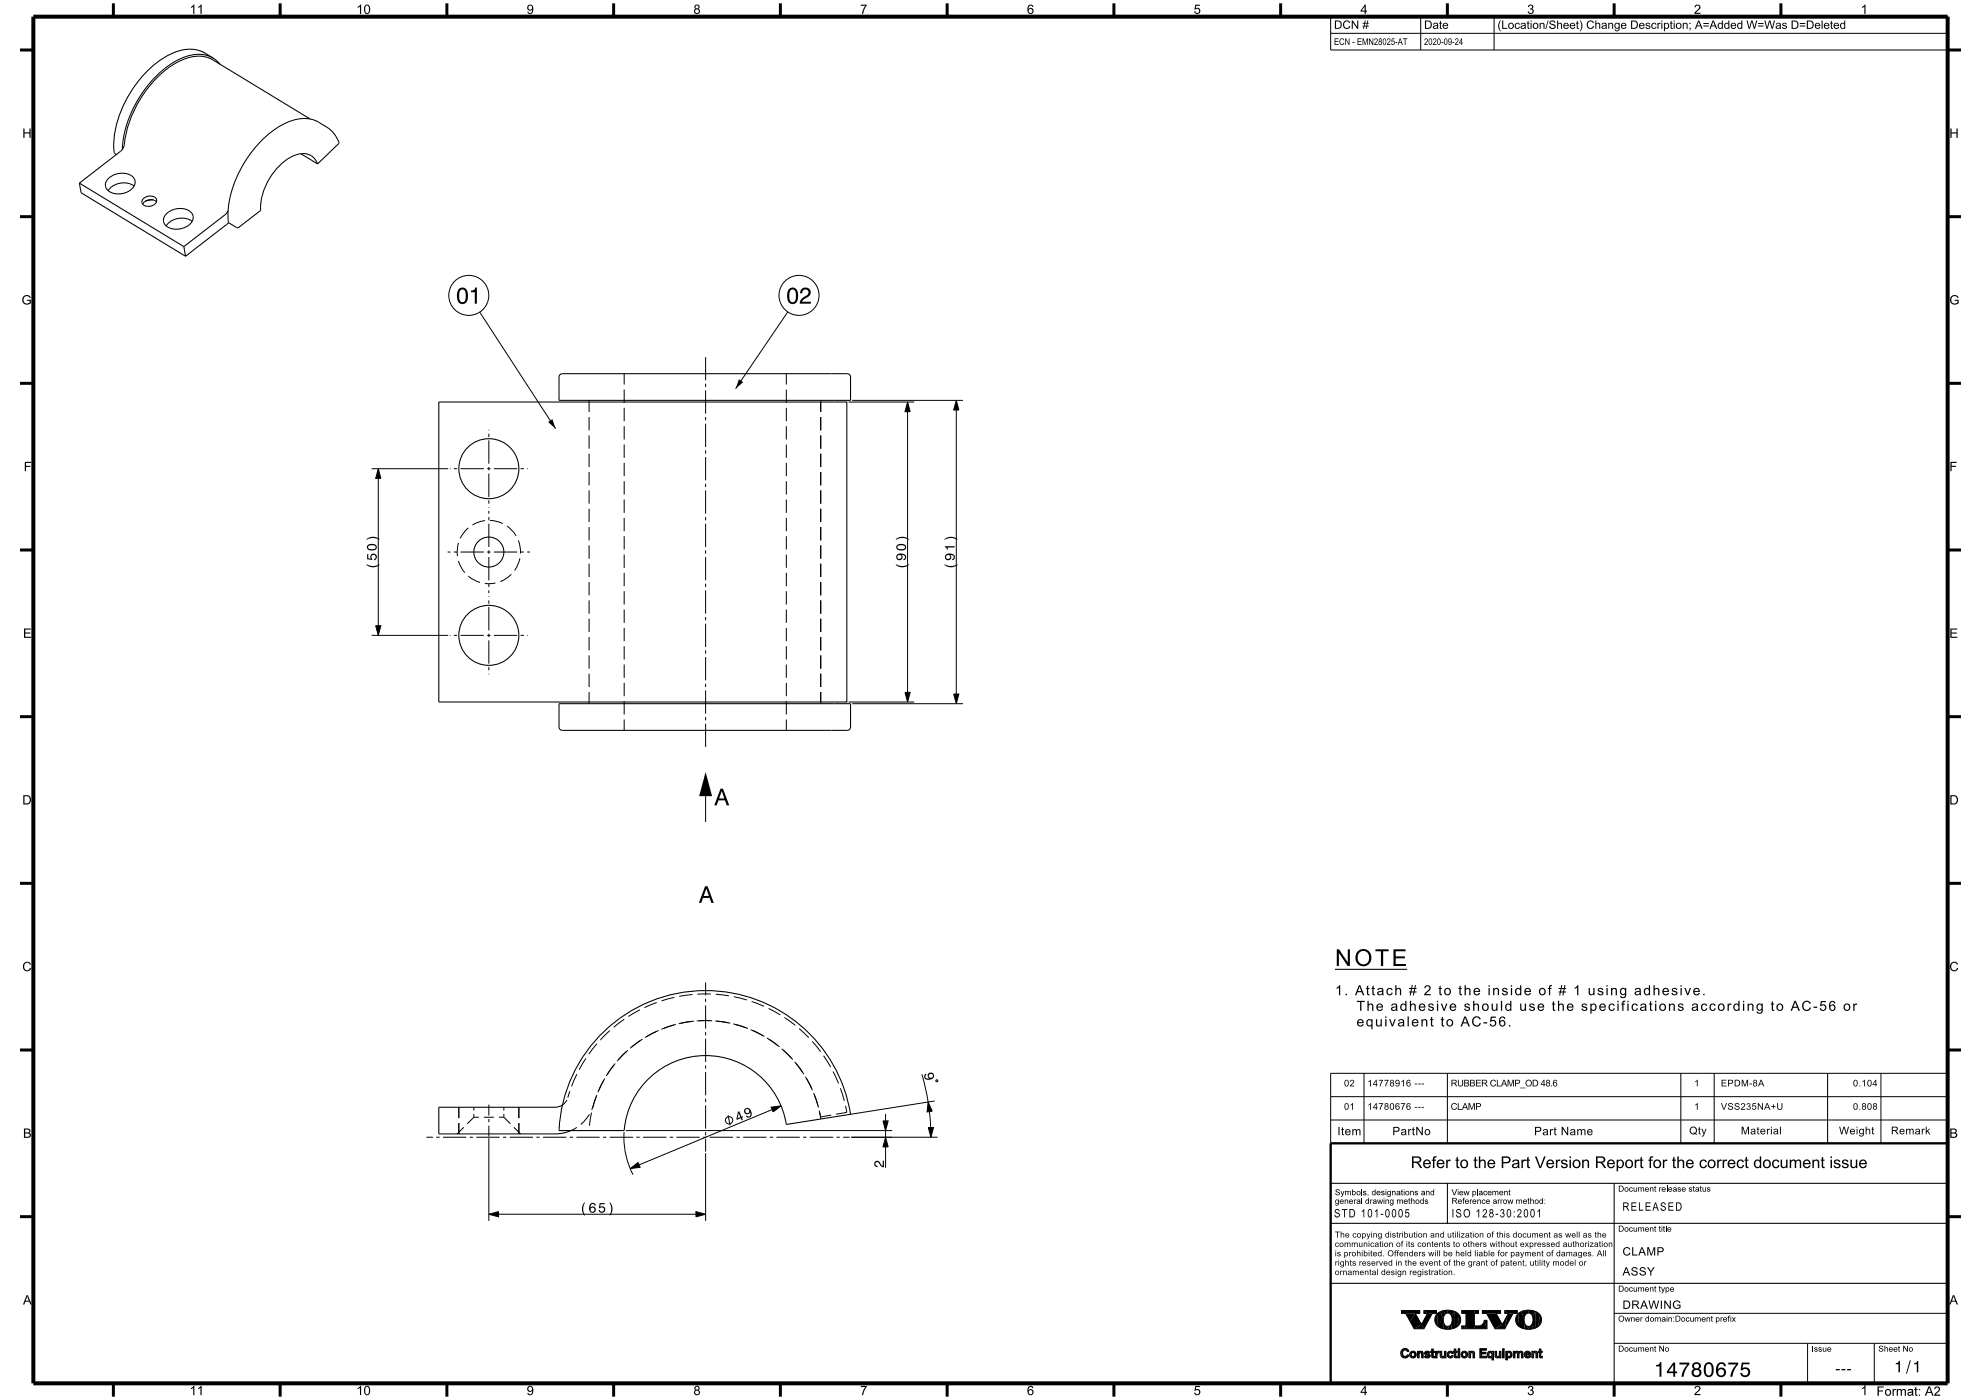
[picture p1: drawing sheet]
<svg xmlns="http://www.w3.org/2000/svg" width="594mm" height="420mm" viewBox="0 0 594 420" stroke-linecap="round" stroke-linejoin="round" font-family="sans-serif">
<g fill="#000">
<path d="M221.6 113.8l1.2 .8-2.2 2zM164.3 126.6l1.4-.8 .9 2.8zM272.1 120.6l.8 2.9h-1.5zM286.7 120.1l.8 2.9h-1.5zM113.4 140.6l.8 2.9h-1.6zM112.6 187.7h1.6l-.8 2.9zM271.4 207.7h1.5l-.8 2.9zM286 208.2h1.5l-.8 2.9zM211.6 231.6l1.9 7.3h-3.9zM231.2 332.2l3-.4-2.4 1.8zM264.8 336.3h1.5l-.8 2.9zM278.4 338.3h1.5l-.8 2.9z"/>
<path d="M278.3 330.6l1.2 2.7-1.5 .3zM189 350.6l2.3-1.8 .6 1.4zM265.5 341.2l.8 2.9h-1.5zM146.6 364.3l2.9-.8v1.5zM208.7 363.5l2.9 .8-2.9 .7zM421.5 394h2.9l-1.7 2.3zM427 393.2l1 .8h-1zM438.3 397.8v.8zM449.5 395.7l1 1.7zM451.2 393.2l1.1 .8h-1.1zM422.3 405.1l.1 .3zM429 405.4v.3z"/>
<path d="M429.3 404.7v.7zM429.8 405.4v.3zM430.2 405.4v.3zM432.3 406.7l.2 .7-.3-.1zM434.5 405.4l.4-.1-.2 .5zM435.8 405.4v.3zM436.1 404.7v.7zM436.5 405.4v.3zM436.9 405.4v.3zM447.4 405.4v.2zM448.8 406.7l.1 .7-.2-.1zM452 406.4l-.1 1.6z"/>
<path d="M452 407.2v.8zM452 405.4v.2zM454.2 406.5v.8zM457.1 405.9v.9zM457.6 405.4l.4-.1-.3 .5zM458.9 406.1l.1 .4zM461.3 405.4v.3zM461.6 404.7v.7zM462 405.4v.3zM462.4 405.4v.3z"/>
<path d="M420.2 393.2v.8z" fill-rule="evenodd"/>
<path d="M424.4 394l1.8 3.4-2.2 1.2-1.3-2.3z" fill-rule="evenodd"/>
<path d="M420.2 393.2h5.5v.8h-5.5z" fill-rule="evenodd"/>
<path d="M425.9 396.7l.3 .7z" fill-rule="evenodd"/>
<path d="M424 398.6l2.2-1.3 .8 1.3z" fill-rule="evenodd"/>
<path d="M428 394h1.5l-2.5 4.6-.8-1.3z" fill-rule="evenodd"/>
<path d="M431.2 393.9l-.3 3.8a2.6 2.6 0 0 1 .3-3.8z" fill-rule="evenodd"/>
<path d="M427 393.2h3.7v.8h-2.7z" fill-rule="evenodd"/>
<path d="M431.2 393.9l.8-.5 .8 2.5 .1 2.8-1-.3-1-.7z" fill-rule="evenodd"/>
<path d="M432 393.4l.9-.2 .2 1.3-.3 1.4z" fill-rule="evenodd"/>
<path d="M432.8 396.6l1.3 2.2-1.2-.1z" fill-rule="evenodd"/>
<path d="M433.6 397.8h.9l-.4 1z" fill-rule="evenodd"/>
<path d="M432.9 393.2l1.2-.1v.8l-1 .6z" fill-rule="evenodd"/>
<path d="M434.1 393.1l2.1 .3-.9 1.4a1.26 1.26 0 0 0-1.2-.9z" fill-rule="evenodd"/>
<path d="M436.2 393.4l.1 5-1 .3-.2-1.4 .3-1.4-.1-1.1z" fill-rule="evenodd"/>
<path d="M434.5 397.8l.6-.5 .2 1.4-1.2 .1z" fill-rule="evenodd"/>
<path d="M436.2 393.4l1.3 1.1-.5 3.4-.7 .5z" fill-rule="evenodd"/>
<path d="M437.5 394.5a2.6 2.6 0 0 1-.5 3.4z" fill-rule="evenodd"/>
<path d="M438.3 397.8h.9l-.3 .8h-.6z" fill-rule="evenodd"/>
<path d="M439.2 397.8h.4l.1 .8h-.8z" fill-rule="evenodd"/>
<path d="M438.3 393.2h3.7l.1 5.4h-2.4l-.1-4.6h-1.3z" fill-rule="evenodd"/>
<path d="M442 393.2h1.3v.8h-1.2z" fill-rule="evenodd"/>
<path d="M444.5 393.2v.8z" fill-rule="evenodd"/>
<path d="M442.1 397.8a2.45 2.45 0 0 0 2.7-.8l.2-.9 .8 2.5h-3.7z" fill-rule="evenodd"/>
<path d="M445 396.1h.9v2.5z" fill-rule="evenodd"/>
<path d="M445.7 394h2.9l1.9 3.4-2.2 1.2z" fill-rule="evenodd"/>
<path d="M444.5 393.2h5.4v.8h-5.4z" fill-rule="evenodd"/>
<path d="M450.1 396.7l.4 .7z" fill-rule="evenodd"/>
<path d="M452 394.5l-.8 4.1h-2.9l2.2-1.2z" fill-rule="evenodd"/>
<path d="M452.3 394h1.4l-2.5 4.6z" fill-rule="evenodd"/>
<path d="M455.4 393.9l-.3 3.8a2.6 2.6 0 0 1 .3-3.8z" fill-rule="evenodd"/>
<path d="M451.2 393.2h3.8v.8h-2.7z" fill-rule="evenodd"/>
<path d="M455.4 393.9l.8-.5 .8 2.5 .2 2.8-1-.3-1.1-.7z" fill-rule="evenodd"/>
<path d="M456.2 393.4l1-.2 .2 1.3-.4 1.4z" fill-rule="evenodd"/>
<path d="M457.1 396.6l1.3 2.2-1.2-.1z" fill-rule="evenodd"/>
<path d="M457.9 397.8h.8l-.3 1z" fill-rule="evenodd"/>
<path d="M457.2 393.2l1.1-.1 .1 .8-1 .6z" fill-rule="evenodd"/>
<path d="M458.3 393.1l2.2 .3-1 1.4a1.26 1.26 0 0 0-1.1-.9z" fill-rule="evenodd"/>
<path d="M460.5 393.4v5l-1 .3-.2-1.4 .4-1.4-.2-1.1z" fill-rule="evenodd"/>
<path d="M458.7 397.8l.6-.5 .2 1.4-1.1 .1z" fill-rule="evenodd"/>
<path d="M460.5 393.4l1.3 1.1-.5 3.4-.8 .5z" fill-rule="evenodd"/>
<path d="M461.8 394.5a2.6 2.6 0 0 1-.5 3.4z" fill-rule="evenodd"/>
<path d="M420.1 405.3l.3 1.7-.4-1z" fill-rule="evenodd"/>
<path d="M420.4 404.9l.4-.3-.4 2.4-.3-1.7z" fill-rule="evenodd"/>
<path d="M420.8 404.6l.1 .5-.2 .3z" fill-rule="evenodd"/>
<path d="M420.6 406.2l.7 1.2-.9-.4z" fill-rule="evenodd"/>
<path d="M420.9 406.8l.4 .1 .6-.2v.6l-.6 .1z" fill-rule="evenodd"/>
<path d="M420.8 404.6h.9l-.8 .5z" fill-rule="evenodd"/>
<path d="M421.7 404.6l.3 .1v.7l-.7-.4z" fill-rule="evenodd"/>
<path d="M422.1 406.4l.4 .2-.3 .4z" fill-rule="evenodd"/>
<path d="M422 404.7l.3 .7h-.3z" fill-rule="evenodd"/>
<path d="M422 406.4l.2 .6-.3 .3z" fill-rule="evenodd"/>
<path d="M422.3 405.1l.1 .3z" fill-rule="evenodd"/>
<path d="M423 405.6v1.5a1.11 1.11 0 0 1 0-1.5z" fill-rule="evenodd"/>
<path d="M423 405.6l.7-.3-.5 1.1z" fill-rule="evenodd"/>
<path d="M423 405.6l.7 1.8-.7-.3z" fill-rule="evenodd"/>
<path d="M423.4 406.9h.6l.2-.5 .2 .7-.7 .3z" fill-rule="evenodd"/>
<path d="M423.7 405.3l.7 .3-.3 .5-.2-.3h-.5z" fill-rule="evenodd"/>
<path d="M424.4 405.6a1.12 1.12 0 0 1 0 1.5l-.3-1z" fill-rule="evenodd"/>
<path d="M425 405.4v1.9z" fill-rule="evenodd"/>
<path d="M425 405.4l.3 1.9h-.3z" fill-rule="evenodd"/>
<path d="M425.1 405.4h.4v1.9h-.2z" fill-rule="evenodd"/>
<path d="M425.5 405.4v1.9z" fill-rule="evenodd"/>
<path d="M425.5 405.4v1.9z" fill-rule="evenodd"/>
<path d="M425.7 405.5l-.2 1z" fill-rule="evenodd"/>
<path d="M425.7 405.5l.4-.2v.6l-.5 .1z" fill-rule="evenodd"/>
<path d="M426.4 405.4l.3 .4v1.5h-.4z" fill-rule="evenodd"/>
<path d="M426.1 405.3l.3 .1-.1 1.9z" fill-rule="evenodd"/>
<path d="M426.7 406.2v1.1z" fill-rule="evenodd"/>
<path d="M426.7 405.8v1.5z" fill-rule="evenodd"/>
<path d="M427.2 405.7l.1 .7z" fill-rule="evenodd"/>
<path d="M427.1 407l.3-.2-.1 .4z" fill-rule="evenodd"/>
<path d="M427.4 406.8l.6 .6-.7-.2z" fill-rule="evenodd"/>
<path d="M427.2 405.7l.8-.4-.4 .6 .1 .6-.4-.1z" fill-rule="evenodd"/>
<path d="M427.6 406.9l.6 .1 .2-.2 .1 .5-.5 .1z" fill-rule="evenodd"/>
<path d="M427.6 405.9l.4 .2 .1 .5-.4-.1z" fill-rule="evenodd"/>
<path d="M428 405.3v.4l-.3 .1z" fill-rule="evenodd"/>
<path d="M428 405.3l.5 .2v.5l-.5-.3z" fill-rule="evenodd"/>
<path d="M428 406.1l.5 .1v1.1z" fill-rule="evenodd"/>
<path d="M428.5 405.5l.2 .3-.2 .2z" fill-rule="evenodd"/>
<path d="M428.5 406.2l.4 .5-.4 .6z" fill-rule="evenodd"/>
<path d="M428.6 405.6l.2 .2z" fill-rule="evenodd"/>
<path d="M429 405.4h.3v.3z" fill-rule="evenodd"/>
<path d="M429 405.4l.1 .3z" fill-rule="evenodd"/>
<path d="M429.3 404.7v1z" fill-rule="evenodd"/>
<path d="M429.3 404.7l.1 2.5z" fill-rule="evenodd"/>
<path d="M429.3 404.7v2.3z" fill-rule="evenodd"/>
<path d="M429.3 404.7h.4l.1 2.7-.4-.2z" fill-rule="evenodd"/>
<path d="M429.8 406.6v.8z" fill-rule="evenodd"/>
<path d="M429.7 404.7l.1 2.7z" fill-rule="evenodd"/>
<path d="M429.8 405.4l.2 .3h-.2z" fill-rule="evenodd"/>
<path d="M429.8 405.4h.3v.3z" fill-rule="evenodd"/>
<path d="M430.1 405.4l.1 .3z" fill-rule="evenodd"/>
<path d="M429.9 406.9h.3v.4l-.4 .1z" fill-rule="evenodd"/>
<path d="M430.5 405.4v1.9z" fill-rule="evenodd"/>
<path d="M430.5 405.4l.2 1.9h-.2z" fill-rule="evenodd"/>
<path d="M430.5 405.4h.4v1.9h-.2z" fill-rule="evenodd"/>
<path d="M430.9 405.4v1.9z" fill-rule="evenodd"/>
<path d="M430.9 405.4v1.9z" fill-rule="evenodd"/>
<path d="M431 405.5l-.1 1.1z" fill-rule="evenodd"/>
<path d="M431.5 405.4v.4l-.2 .1z" fill-rule="evenodd"/>
<path d="M431 405.5l.5-.1-.6 .9z" fill-rule="evenodd"/>
<path d="M431.8 405.4v1.1z" fill-rule="evenodd"/>
<path d="M431.8 405.4l.2 1.8z" fill-rule="evenodd"/>
<path d="M431.9 405.4h.4l-.1 1.9-.2-.1z" fill-rule="evenodd"/>
<path d="M432.3 405.4l-.1 1.9z" fill-rule="evenodd"/>
<path d="M432.3 406.7l.6 .2 .2-.7v.9l-.2 .2-.4 .1z" fill-rule="evenodd"/>
<path d="M433.1 405.4v1.9z" fill-rule="evenodd"/>
<path d="M433.1 405.4l.3 1.9h-.3z" fill-rule="evenodd"/>
<path d="M433.2 405.4h.3v1.9h-.1z" fill-rule="evenodd"/>
<path d="M433.5 405.4l.1 1.9z" fill-rule="evenodd"/>
<path d="M433.6 405.4v1.9z" fill-rule="evenodd"/>
<path d="M434.2 405.6v1.5a1.12 1.12 0 0 1 0-1.5z" fill-rule="evenodd"/>
<path d="M434.4 406.4l.2 .5 .7-.1-.1 .6-.7-.1z" fill-rule="evenodd"/>
<path d="M434.2 405.6l.3-.2 .2 .4-.3 .6 .1 .9-.3-.2z" fill-rule="evenodd"/>
<path d="M434.9 405.3l.4 .1v.7l-.2-.3h-.4z" fill-rule="evenodd"/>
<path d="M435.4 406.6l.3 .2-.2 .4z" fill-rule="evenodd"/>
<path d="M435.4 406.6l.1 .6-.3 .2z" fill-rule="evenodd"/>
<path d="M435.3 405.4l.4 .5-.4 .2z" fill-rule="evenodd"/>
<path d="M435.6 405.6l.1 .3z" fill-rule="evenodd"/>
<path d="M435.8 405.4h.2v.3z" fill-rule="evenodd"/>
<path d="M435.8 405.4v.3z" fill-rule="evenodd"/>
<path d="M436.1 404.7l-.1 1z" fill-rule="evenodd"/>
<path d="M436.1 404.7v2.5z" fill-rule="evenodd"/>
<path d="M436.1 404.7v2.3z" fill-rule="evenodd"/>
<path d="M436.1 404.7h.4v2.7l-.4-.2z" fill-rule="evenodd"/>
<path d="M436.5 406.6l.1 .8z" fill-rule="evenodd"/>
<path d="M436.5 404.7v2.7z" fill-rule="evenodd"/>
<path d="M436.5 405.4l.2 .3h-.2z" fill-rule="evenodd"/>
<path d="M436.6 405.4h.3v.3z" fill-rule="evenodd"/>
<path d="M436.6 406.9h.3v.4l-.3 .1z" fill-rule="evenodd"/>
<path d="M436.9 405.4v.3z" fill-rule="evenodd"/>
<path d="M437.2 405.4h.5v1.9h-.5z" fill-rule="evenodd"/>
<path d="M438.4 405.6v1.5a1.11 1.11 0 0 1 0-1.5z" fill-rule="evenodd"/>
<path d="M438.4 405.6l.7-.3-.5 1.1z" fill-rule="evenodd"/>
<path d="M438.4 405.6l.7 1.8-.7-.3z" fill-rule="evenodd"/>
<path d="M438.8 406.9h.6l.2-.5 .2 .7-.7 .3z" fill-rule="evenodd"/>
<path d="M439.1 405.3l.7 .3-.3 .5-.2-.3h-.5z" fill-rule="evenodd"/>
<path d="M439.8 405.6a1.12 1.12 0 0 1 0 1.5l-.3-1z" fill-rule="evenodd"/>
<path d="M440.4 405.4v1.9z" fill-rule="evenodd"/>
<path d="M440.4 405.4l.3 1.9h-.3z" fill-rule="evenodd"/>
<path d="M440.5 405.4h.4v1.9h-.2z" fill-rule="evenodd"/>
<path d="M440.9 405.4v1.9z" fill-rule="evenodd"/>
<path d="M440.9 405.4v1.9z" fill-rule="evenodd"/>
<path d="M441.1 405.5l-.2 1z" fill-rule="evenodd"/>
<path d="M441.1 405.5l.4-.2v.6l-.5 .1z" fill-rule="evenodd"/>
<path d="M441.8 405.4l.3 .4v1.5h-.4z" fill-rule="evenodd"/>
<path d="M441.5 405.3l.3 .1-.1 1.9z" fill-rule="evenodd"/>
<path d="M442.1 406.2v1.1z" fill-rule="evenodd"/>
<path d="M442.1 405.8v1.5z" fill-rule="evenodd"/>
<path d="M444.2 405.1v1.8h1.6v.4h-2.1z" fill-rule="evenodd"/>
<path d="M443.7 404.6h2v.5h-1.5l-.5 2.2z" fill-rule="evenodd"/>
<path d="M446.2 405.6l.2-.1-.1 1.8-.3-.9z" fill-rule="evenodd"/>
<path d="M446.5 406.6l.4 .4 .4-.3 .1 .5-.8 .2z" fill-rule="evenodd"/>
<path d="M446.4 405.5l.4-.2 .1 .5-.4 .2 .1 1.4-.3-.1z" fill-rule="evenodd"/>
<path d="M446.8 405.3l.3 .1v.4z" fill-rule="evenodd"/>
<path d="M447.1 405.4l.3 .2-.1 .5-.2-.3z" fill-rule="evenodd"/>
<path d="M447.4 406.4v1.6z" fill-rule="evenodd"/>
<path d="M447.4 405.4v1z" fill-rule="evenodd"/>
<path d="M447.4 405.4l.2 2.6h-.2z" fill-rule="evenodd"/>
<path d="M447.8 405.4v2.6z" fill-rule="evenodd"/>
<path d="M448.3 405.4v1.1z" fill-rule="evenodd"/>
<path d="M448.3 405.4l.1 1.8z" fill-rule="evenodd"/>
<path d="M448.3 405.4h.4v1.9l-.3-.1z" fill-rule="evenodd"/>
<path d="M448.7 405.4v1.9z" fill-rule="evenodd"/>
<path d="M448.8 406.7l.6 .2 .2-.7v.9l-.2 .2-.5 .1z" fill-rule="evenodd"/>
<path d="M449.6 405.4v1.9z" fill-rule="evenodd"/>
<path d="M449.6 405.4l.2 1.9h-.2z" fill-rule="evenodd"/>
<path d="M449.7 405.4h.3v1.9h-.2z" fill-rule="evenodd"/>
<path d="M450 405.4v1.9z" fill-rule="evenodd"/>
<path d="M450 405.4v1.9z" fill-rule="evenodd"/>
<path d="M450.6 405.4h.4v1.9h-.4z" fill-rule="evenodd"/>
<path d="M451.5 405.4v2.6z" fill-rule="evenodd"/>
<path d="M451.6 405.4h.3v2.6h-.3z" fill-rule="evenodd"/>
<path d="M451.9 405.4l.1 .2 .1-.2v.5l-.2 2.1z" fill-rule="evenodd"/>
<path d="M452 407.2v.8z" fill-rule="evenodd"/>
<path d="M452 406.4l.2 .5v.4l-.2-.1v.8z" fill-rule="evenodd"/>
<path d="M452.1 405.4l.4-.1-.4 .6z" fill-rule="evenodd"/>
<path d="M452.2 406.9h.4l.3 .4h-.7z" fill-rule="evenodd"/>
<path d="M452.9 406.4l.2 .7-.2 .2-.3-.4z" fill-rule="evenodd"/>
<path d="M453 405.5l.2 .2a1.23 1.23 0 0 1-.1 1.4l-.2-.7z" fill-rule="evenodd"/>
<path d="M452.5 405.3l.5 .2-.1 .9-.1-.5-.5-.1z" fill-rule="evenodd"/>
<path d="M453.8 405.4v1.9z" fill-rule="evenodd"/>
<path d="M453.8 405.4l.2 1.9h-.2z" fill-rule="evenodd"/>
<path d="M453.9 405.4h.3v1.9h-.2z" fill-rule="evenodd"/>
<path d="M454.2 405.4v1.9z" fill-rule="evenodd"/>
<path d="M454.2 405.6l.2-.1-.2 1.8z" fill-rule="evenodd"/>
<path d="M454.2 405.4v1.9z" fill-rule="evenodd"/>
<path d="M454.4 405.5l.5-.2v.5l-.6 .2z" fill-rule="evenodd"/>
<path d="M455 405.4l.4 .2v1.7h-.4z" fill-rule="evenodd"/>
<path d="M454.9 405.3l.1 .1v1.9z" fill-rule="evenodd"/>
<path d="M455.4 405.6l.2-.1-.2 1.8z" fill-rule="evenodd"/>
<path d="M455.5 406.4l-.1 .9z" fill-rule="evenodd"/>
<path d="M455.5 406.4v.9z" fill-rule="evenodd"/>
<path d="M455.6 405.5l.4-.2v.5l-.4 .2z" fill-rule="evenodd"/>
<path d="M456 405.3l.3 .1-.1 1.9z" fill-rule="evenodd"/>
<path d="M456.7 406.1v1.2z" fill-rule="evenodd"/>
<path d="M456.3 405.4l.4 .4v1.5h-.5z" fill-rule="evenodd"/>
<path d="M457.3 405.6l.3 1.7-.5-.5z" fill-rule="evenodd"/>
<path d="M457.6 406.1l.7 .4h-.8z" fill-rule="evenodd"/>
<path d="M457.7 406.1h.8l.2 .4z" fill-rule="evenodd"/>
<path d="M457.3 405.6l.3-.2v.5a.62 .62 0 0 0 0 .8 .62 .62 0 0 0 .8 .2v.5l-.8-.1z" fill-rule="evenodd"/>
<path d="M458 405.3l.4 .1-.1 .4h-.6z" fill-rule="evenodd"/>
<path d="M458.6 406.7v.6l-.2 .1z" fill-rule="evenodd"/>
<path d="M458.6 406.7l.4 .2-.4 .4z" fill-rule="evenodd"/>
<path d="M458.4 405.4l.4 .3 .2 .8-.5-.4z" fill-rule="evenodd"/>
<path d="M459.3 405.4v1.9z" fill-rule="evenodd"/>
<path d="M459.3 405.4l.3 1.9h-.3z" fill-rule="evenodd"/>
<path d="M459.4 405.4h.4v1.9h-.2z" fill-rule="evenodd"/>
<path d="M459.8 405.4v1.9z" fill-rule="evenodd"/>
<path d="M459.8 405.4v1.9z" fill-rule="evenodd"/>
<path d="M460 405.5l-.2 1z" fill-rule="evenodd"/>
<path d="M460 405.5l.4-.2v.6l-.5 .1z" fill-rule="evenodd"/>
<path d="M460.7 405.4l.3 .4v1.5h-.4z" fill-rule="evenodd"/>
<path d="M460.4 405.3l.3 .1-.1 1.9z" fill-rule="evenodd"/>
<path d="M461 406.2v1.1z" fill-rule="evenodd"/>
<path d="M461 405.8v1.5z" fill-rule="evenodd"/>
<path d="M461.3 405.4h.2v.3z" fill-rule="evenodd"/>
<path d="M461.3 405.4l.1 .3z" fill-rule="evenodd"/>
<path d="M461.6 404.7l-.1 1z" fill-rule="evenodd"/>
<path d="M461.6 404.7l.1 2.5z" fill-rule="evenodd"/>
<path d="M461.6 404.7v2.3z" fill-rule="evenodd"/>
<path d="M461.6 404.7h.4v2.7l-.3-.2z" fill-rule="evenodd"/>
<path d="M462 406.6l.1 .8z" fill-rule="evenodd"/>
<path d="M462 404.7v2.7z" fill-rule="evenodd"/>
<path d="M462 405.4l.2 .3h-.2z" fill-rule="evenodd"/>
<path d="M462.1 405.4h.3v.3z" fill-rule="evenodd"/>
<path d="M462.1 406.9h.3v.4l-.3 .1z" fill-rule="evenodd"/>
<path d="M462.4 405.4v.3z" fill-rule="evenodd"/>
<circle cx="437.5" cy="404.9" r=".29"/>
<circle cx="450.8" cy="404.9" r=".29"/>
</g>
<g fill="none" stroke="#000" stroke-width=".3">
<path d="M399 5h185v10h-185zM399 10h185M426 5v10M448 5v10M143.8 93.6l22.8 35M236.2 93.6l-15.6 23M187.2 112.1v3.3M187.2 116.9v4M211.6 107.1v7M211.6 115.1v1M211.6 117.1v7M235.8 112.1v3.3"/>
<path d="M235.8 116.9v4M146.6 128.9v.2M146.6 130.1v1M146.6 132.1v7M176.6 120.6v3M176.6 125.1v4M176.6 130.6v4M176.6 136.1v4M187.2 122.4v4M187.2 127.9v4M187.2 133.4v4M187.2 138.9v4"/>
<path d="M211.6 125.1v1M211.6 127.1v7M211.6 135.1v1M211.6 137.1v7M235.8 122.4v4M235.8 127.9v4M235.8 133.4v4M235.8 138.9v4M246 120.6v3M246 125.1v4M246 130.6v4M246 136.1v4"/>
<path d="M246.1 120.6v3M246.1 125.1v4M246.1 130.6v4M246.1 136.1v4M254.4 120.6h19.7M255.5 120.1h33.2M272.1 123.5v84.2M272.1 120.6l.8 2.9h-1.5zM286.7 123v85.2M286.7 120.1l.8 2.9h-1.5zM111.4 140.6h23M113.4 143.5v44.2"/>
<path d="M113.4 140.6l.8 2.9h-1.6zM134.9 140.6h.2M136.1 140.6h1M138.1 140.6h7M140.5 158.3l-1.5 1.6-1 1.6M145.4 156.2l-2 .5-1.7 .8M146.1 140.6h1M146.6 140.1v1M146.6 142.1v7M146.6 150.1v1M146.6 152.1v.2M146.6 153.3v.8"/>
<path d="M146.6 155.1v1M146.6 157.1v7M146.9 156.1l1.9 .3 2 .7M148.1 140.6h7M152.1 157.9l1.4 1.2 1.3 1.7M156.1 140.6h1M158.1 140.6h.2M176.6 141.6v4M176.6 147.1v4M176.6 152.6v4M176.6 158.1v4M187.2 144.4v4"/>
<path d="M187.2 149.9v4M187.2 155.4v4M211.6 145.1v1M211.6 147.1v7M211.6 155.1v1M211.6 157.1v7M235.8 144.4v4M235.8 149.9v4M235.8 155.4v4M246 141.6v4M246 147.1v4M246 152.6v4"/>
<path d="M246 158.1v4M246.1 141.6v4M246.1 147.1v4M246.1 152.6v4M246.1 158.1v4M134.2 165.6h.9M136.1 165.6h1M137.5 168.3l.8 2 1.1 1.5M137.5 162.9l-.4 2.1 .1 1.8M138.1 165.6h7M140.4 172.9l1.8 1.1 1.7 .7M145.4 175l1.2 .1"/>
<path d="M146.1 165.6h1M146.6 165.1v1M146.6 167.1v7M146.6 175.1v1M146.6 177.1v.9M146.6 178.9v.2M148.1 165.6h7M148.6 174.9l-2 .2M153.3 172.3l-1.5 1.3-1.8 .9M155.4 162.1l.5 1.9 .2 2M155.9 167.5l-.6 1.8-1 1.9M156.1 165.6h1"/>
<path d="M158.1 165.6h.8M176.6 163.6v4M176.6 169.1v4M176.6 174.6v4M187.2 160.9v4M187.2 166.4v4M187.2 171.9v4M187.2 177.4v4M211.6 165.1v1M211.6 167.1v7M211.6 175.1v1M211.6 177.1v7"/>
<path d="M235.8 160.9v4M235.8 166.4v4M235.8 171.9v4M235.8 177.4v4M246 163.6v4M246 169.1v4M246 174.6v4M246.1 163.6v4M246.1 169.1v4M246.1 174.6v4M111.4 190.6h23M112.6 187.7h1.6l-.8 2.9z"/>
<path d="M134.9 190.6h.2M136.1 190.6h1M138.1 190.6h7M146.1 190.6h1M146.6 180.1v1M146.6 182.1v7M146.6 190.1v1M146.6 192.1v7M148.1 190.6h7M156.1 190.6h1M158.1 190.6h.2M176.6 180.1v4"/>
<path d="M176.6 185.6v4M176.6 191.1v4M176.6 196.6v4M187.2 182.9v4M187.2 188.4v4M187.2 193.9v4M187.2 199.4v4M211.6 185.1v1M211.6 187.1v7M211.6 195.1v1M211.6 197.1v7M235.8 182.9v4"/>
<path d="M235.8 188.4v4M235.8 193.9v4M235.8 199.4v4M246 180.1v4M246 185.6v4M246 191.1v4M246 196.6v4M246.1 180.1v4M246.1 185.6v4M246.1 191.1v4M246.1 196.6v4M146.6 200.1v1"/>
<path d="M146.6 202.1v.2M176.6 202.1v4M176.6 207.6v3M187.2 204.9v4M187.2 210.4v4M187.2 215.9v3.2M211.6 205.1v1M211.6 207.1v7M211.6 215.1v1M211.6 217.1v7M235.8 204.9v4M235.8 210.4v4"/>
<path d="M235.8 215.9v3.2M246 202.1v4M246 207.6v3M246.1 202.1v4M246.1 207.6v3M254.4 210.6h19.7M255.5 211.1h33.2M271.4 207.7h1.5l-.8 2.9zM286 208.2h1.5l-.8 2.9zM211.6 231.6h.1M211.6 238.9v7.7M202.2 299.2l-3.9 1.1"/>
<path d="M207.6 298.4l-3.9 .5M211.6 294.7v3.9M211.6 299.6v1M213.1 298.2h-4M214.6 298.3l4 .4M220.1 299l3.8 1M175.7 317.5l-2.1 3.4M179 313.1l-2.5 3.2M182.9 309.2l-2.9 2.8M184.1 319.5l-2.3 3.3M184.5 319l-2.4 3.3M187.2 305.8l-3.2 2.4"/>
<path d="M187.8 315.5l-2.8 2.9M188.3 315.1l-2.9 2.8M191.9 303l-3.5 1.9M192.1 312.1l-3.2 2.4M192.6 311.7l-3.2 2.4M196.9 309.4l-3.5 1.9M196.9 300.8l-3.7 1.5M197.5 309.1l-3.6 1.9M202.1 307.5l-3.8 1.3M202.7 307.3l-3.8 1.3M207.5 306.4l-4 .7M208.1 306.4l-4 .6"/>
<path d="M211.6 301.6v7M211.6 309.6v1M211.6 311.6v7M211.6 319.6v1M212.9 306.2l-3.9 .1M213.6 306.2h-4M214.4 306.3l4 .5M215.1 306.3l3.9 .7M219.9 307.2l3.8 1.1M220.5 307.3l3.8 1.3M225.1 308.9l3.6 1.7M225.4 300.4l3.7 1.5"/>
<path d="M225.7 309.1l3.5 1.8M230 311.4l3.2 2.3M230.5 302.5l3.5 2M230.5 311.7l3.2 2.4M234.4 314.6l2.9 2.8M234.9 315l2.8 2.9M235.2 305.3l3.3 2.3M238.3 318.5l2.4 3.2M238.7 319l2.3 3.2M239.6 308.6l2.9 2.7M243.5 312.4l2.6 3.1M247 316.7l2.1 3.4"/>
<path d="M137.6 332.2v3.2M137.6 336.9v3.3M139 338.2l-1.9 2M142.1 335.2l-2 1.9M142.1 335.2h1.5M142.1 332.2v1M142.1 334.2v1M145.1 335.2h3M146.6 331.4v3.3M146.6 335.7v1M146.6 337.7v3.3M149.6 335.2h1.5"/>
<path d="M151.1 335.2l1.9 1.9M151.1 332.2v1M151.1 334.2v1M154.1 338.2l2 2M155.6 332.2v3.2M155.6 336.9v3.3M170 330l-1.3 1.5M170.3 329.3h.1M170.9 327.3l-.6 2M173 322.3l-1.6 3.6M173 338.2l-1.8 1M176.6 339.1v.1"/>
<path d="M176.7 334.3l-1.1 1.6-1.4 1.4M177.4 333.8l-.7 3.9M178.7 329.1l-1.3 3.9M179 328.5l-1.3 3.8M181 324.1l-1.7 3.6M181.3 323.6l-1.8 3.5M187.1 339.7v.7a24.5 24.5 0 0 0 2.7 12M187.7 339.2h79.8M211.6 321.6v7M211.6 329.6v1M211.6 331.6v7M211.6 339.6v1"/>
<path d="M218.3 334.6l.6 3M231.2 332.2l3-.4-2.4 1.8zM231.5 332.9l-39.9 16.6M241.5 323l1.9 3.5M241.8 323.5l1.8 3.6M244 327.9l1.3 3.8M244.2 328.5l1.2 3.8M245.6 333.1l.4 2 3.2-.6M245.8 333.7l.3 2M249.8 321.4l1.6 3.7M252 326.5l1.2 3.8M253.5 331.7l.4 2-3.2 .6"/>
<path d="M264.8 336.3h1.5l-.8 2.9zM265.5 334.2v2.1M265.5 339.2v2M276.4 322.3l1.9 8.3M278.3 330.6l1.2 2.7-1.5 .3zM278.4 338.3h1.5l-.8 2.9zM278.7 333.5l.4 4.8M280.3 330.3l-25.8 4.1M280.7 324l.5 .1-.1 .4-.5-.1zM399 336h185M399 329h185M409 322v21"/>
<path d="M434 322v21M504 322v21M514 322v21M548 322v21M564 322v21M584 322h-185v21M127.9 341.2h1.9M130.8 341.2h1M132.8 341.2h7M140.8 341.2h1M142.8 341.2h7M146.6 341.5v24.8"/>
<path d="M150.8 341.2h1M152.8 341.2h7M160.8 341.2h1M162.8 341.2h7M170.8 341.2h1M172.8 341.2h7M180.8 341.2h1M182.8 341.2h7M189 350.6l2.3-1.8 .6 1.4zM190.8 341.2h1M192.8 341.2h7M200.8 341.2h1"/>
<path d="M202.8 341.2h7M210.8 341.2h1M211.6 341.6v3.9M211.6 346v20.3M212.8 341.2h7M220.8 341.2h1M222.8 341.2h7M230.8 341.2h1M232.8 341.2h7M240.8 341.2h1M242.8 341.2h7M250.8 341.2h1"/>
<path d="M252.8 341.2h2M255.3 341.2h25.8M265.5 344.1v6.2M265.5 341.2l.8 2.9h-1.5zM146.6 364.3l2.9-.8v1.5zM149.5 364.3h59.2M208.7 363.5l2.9 .8-2.9 .7zM420.2 393.2h5.5v.8h-1.3l1.8 3.4 1.8-3.4h-1v-.8h3.7v.8h-1.2l-2.5 4.6h-3l-2.5-4.6h-1.3zM422 393.2l-.9 .8M425.7 396.5l-1.8 1.9M429.1 393.2l-1.3 1.2M431.2 393.9a5 5 0 0 1 6.4 .6 2.73 2.73 0 0 1-2.2 4.2 4.6 4.6 0 0 1-4.9-1.5l-.3-1.3a2.48 2.48 0 0 1 1-2z"/>
<path d="M433.2 394.4l.9-.5a2.2 2.2 0 0 1 1.4 1.9 2.2 2.2 0 0 1-1.1 2.1h-.3a2.2 2.2 0 0 1-.9-3.5zM438.3 393.2h5v.8h-1.2v3.8l1.9-.1 .6-.5 .4-1.1h.9v2.5h-7.6v-.8h1.3v-3.8h-1.3zM442.1 395v3.6M444.5 393.2h5.4v.8h-1.3l1.9 3.4 1.8-3.4h-1.1v-.8h3.8v.8h-1.3l-2.5 4.6h-2.9l-2.6-4.6h-1.2zM455.5 393.9a5 5 0 0 1 6.3 .6 2.73 2.73 0 0 1-2.1 4.2 4.6 4.6 0 0 1-4.9-1.5l-.3-1.3a2.51 2.51 0 0 1 1-2zM457.4 394.4l1-.5a2.2 2.2 0 0 1 1.4 1.9 2.2 2.2 0 0 1-1.2 2.1h-.3a2.2 2.2 0 0 1-.9-3.5zM484 394h100M420.2 405.1a1.21 1.21 0 0 1 1.2-.6 1.21 1.21 0 0 1 1 .9h-.4a.81 .81 0 0 0-1.1-.3 .81 .81 0 0 0-.3 1.1 .74 .74 0 0 0 .6 .7 .74 .74 0 0 0 .8-.5l.4 .2a1.26 1.26 0 0 1-1.4 .8 1.26 1.26 0 0 1-1-1.4zM425 405.4h.5v.2a.75 .75 0 0 1 1-.1 .75 .75 0 0 1 .2 1v.8h-.4v-1.2a.43 .43 0 0 0-.6-.2 .43 .43 0 0 0-.2 .6v.8h-.5zM427.3 405.6l.9-.2 .6 .4-.3 .2a.4 .4 0 0 0-.5-.3 .4 .4 0 0 0-.3 .3l.1 .1a.85 .85 0 0 1 1 .8 1.04 1.04 0 0 1-1.7 .1l.3-.2a.5 .5 0 0 0 .5 .3 .5 .5 0 0 0 .4-.4l-.6-.2a.56 .56 0 0 1-.5-.3 .56 .56 0 0 1 .1-.6zM429.3 404.7h.5v.7h.4v.3h-.4v1.2h.4v.4a.69 .69 0 0 1-.9-.1 .69 .69 0 0 1 0-.9v-.6h-.3v-.3h.3zM430.5 405.4h.4v.3l.6-.3v.4a1.08 1.08 0 0 0-.6 1.5h-.4z"/>
<path d="M431.8 405.4h.5v1.3l.4 .3 .4-.4v-1.2h.5v1.9h-.5v-.2l-.2 .2a.82 .82 0 0 1-1-.1 .82 .82 0 0 1-.1-1.1zM434.1 405.7a.9 .9 0 0 1 1.6 .2l-.4 .2-.1-.2a.56 .56 0 0 0-.8 .4 .56 .56 0 0 0 .7 .6l.3-.3 .3 .2a.97 .97 0 0 1-1.4 .4 .97 .97 0 0 1-.2-1.5zM436.1 404.7h.4v.7h.4v.3h-.4v1.2h.4v.4a.69 .69 0 0 1-.8-.1 .69 .69 0 0 1 0-.9v-.6h-.3v-.3h.3zM437.2 405.4h.5v1.9h-.5zM440.4 405.4h.5v.2a.75 .75 0 0 1 1-.1 .75 .75 0 0 1 .2 1v.8h-.4v-1.2l-.5-.3-.3 .3v1.2h-.5zM443.7 404.6h2v.5h-1.5v.6h1.4v.4h-1.4v.8h1.6v.4h-2.1zM446.3 405.5l.4-.1 .7 .2v-.2h.4v2.6h-.4v-.8a.98 .98 0 0 1-1.4-.3 .98 .98 0 0 1 .3-1.4zM447.8 405.4v2.6M448.3 405.4h.4l.1 1.3 .3 .3 .5-.4v-1.2h.4v1.9h-.4v-.2l-.2 .2a.82 .82 0 0 1-1-.1 .82 .82 0 0 1-.1-1.1zM450.6 405.4h.4v1.9h-.4zM451.5 405.4h.5v.2a.93 .93 0 0 1 1.4 .8 .93 .93 0 0 1-1.4 .8v.8h-.5zM451.6 405.4v2.6"/>
<path d="M452.1 405.9a.5 .5 0 0 1 .7 .1 .5 .5 0 0 1-.1 .7 .5 .5 0 0 1-.7-.2zM453.8 405.4h.4v.2l.6-.3 .6 .3a.76 .76 0 0 1 1-.1 .76 .76 0 0 1 .3 1v.8h-.5v-1.3l-.3-.2a1.31 1.31 0 0 0-.4 1.5h-.5v-1.3a.45 .45 0 0 0-.7-.1 .45 .45 0 0 0-.1 .6v.8h-.4zM457.3 405.6a.98 .98 0 0 1 1.2-.2 .98 .98 0 0 1 .5 1.1h-1.5a.56 .56 0 0 0 .5 .4 .56 .56 0 0 0 .6-.2l.3 .2a1.04 1.04 0 0 1-1.5 .3 1.04 1.04 0 0 1-.1-1.6zM457.7 405.8h.5l.3 .3h-.9zM459.3 405.4h.5v.2a.75 .75 0 0 1 1-.1 .75 .75 0 0 1 .2 1v.8h-.4v-1.2a.43 .43 0 0 0-.6-.2 .43 .43 0 0 0-.2 .6v.8h-.5zM461.6 404.7h.4v.7h.4v.3h-.4l.1 1.2h.3v.4a.69 .69 0 0 1-.8-.1 .69 .69 0 0 1 0-.9v-.6h-.3v-.3h.3zM484 403h100M542 403v12M559 415.6h.1M559 415h.1M562 403v12"/>
<circle cx="140.6" cy="88.6" r="6"/>
<circle cx="239.6" cy="88.6" r="6"/>
<circle cx="218.6" cy="336.1" r="1.1"/>
<circle cx="423.6" cy="406.4" r="1.02"/>
<circle cx="423.7" cy="406.4" r=".53"/>
<circle cx="437.4" cy="404.9" r=".28"/>
<circle cx="439.1" cy="406.4" r="1.02"/>
<circle cx="439.1" cy="406.4" r=".53"/>
<circle cx="446.9" cy="406.3" r=".52"/>
<circle cx="450.7" cy="404.9" r=".28"/>
</g>
<g fill="#000">
<path d="M46.7 23.4a18.7 18.7 0 0 1 13.7-6.7l2.4 .6 1.1 .5-.2 .3a10.3 10.3 0 0 0-10 .5 33.5 33.5 0 0 0-16.3 24.7h-.3a34.2 34.2 0 0 1 9.6-19.9zM46.4 23a19.1 19.1 0 0 1 14-6.8l2.5 .5 1.1 .6-.2 .3a10.5 10.5 0 0 0-10.2 .4 33.9 33.9 0 0 0-16.8 26.8l-.3 .1a34 34 0 0 1 9.9-21.9zM64 17.3l1.8 1.5 .3 .3-.3 .3-2-1.8zM258.1 1.4h1.8l-.8 1.7-.3 1.1h-.3l.1-.6 .9-1.9h-1.4zM358.4 1.4h1.4v.3h-1.1l-.2 .8a.93 .93 0 0 1 1.3 .4 .93 .93 0 0 1-.6 1.3 .93 .93 0 0 1-1.1-.8h.3l.2 .4a.62 .62 0 0 0 .9-.2 .62 .62 0 0 0-.2-.8 .62 .62 0 0 0-.8 .1l-.4-.1zM458.3 1.6a.76 .76 0 0 1 1.2-.1 .76 .76 0 0 1-.1 1.2 .88 .88 0 0 1 0 1.5 .88 .88 0 0 1-1.3-.8h.3l.5 .5 .6-.3a.56 .56 0 0 0-.1-.6 .56 .56 0 0 0-.6-.2v-.3a.48 .48 0 0 0 .5-.1 .48 .48 0 0 0 .1-.5l-.5-.3-.4 .5h-.4zM508.3 1.6a.94 .94 0 0 1 1.5 .3 .94 .94 0 0 1-.7 1.4l-.6 .5h1.4v.4h-1.9l.2-.5 1.3-1.4v-.4l-.6-.3-.5 .6h-.3zM558.3 2.1l1.1-.7v2.8h-.4v-2.2l-.7 .4zM78.1 42.3a19.1 19.1 0 0 1 14-6.9l2.4 .6 1.2 .5-.2 .3a10.5 10.5 0 0 0-10.2 .5 33.4 33.4 0 0 0-16.8 28.3l.1 1.1-.3 .1a31.6 31.6 0 0 1 8.5-23.1zM7 38.6h.4v1.1h1.4v-1.1h.4v2.8h-.4v-1.4h-1.4v1.4h-.4zM31.5 55.9l.3-.1a3.8 3.8 0 0 0 4.8 2.1 3.8 3.8 0 0 0 3.7-3.6h.4a3.3 3.3 0 0 1-2.3 3.4 5.3 5.3 0 0 1-6.7-1.2zM34.1 45.9h.4l-.2 .2z"/>
<path d="M32.2 53.6l1.8-1.3 .8-.2 .1 .3a3.4 3.4 0 0 0-3.1 3.4l-.3 .1a2.72 2.72 0 0 1 .7-2.3zM33 56.2l1-.7 1.3-.5 .1 .3-1.7 .8-1.1 1.2-.3-.2zM37.1 43.3h.3a3.3 3.3 0 0 1-1.2 2.3l-.2-.3 .7-.8zM35.3 55a5.7 5.7 0 0 1 5 .7l-.2 .2a5.4 5.4 0 0 0-4.7-.6zM34.8 52.1a5.1 5.1 0 0 1 5.7 1.5l.2 .7h-.4a3.9 3.9 0 0 0-5-2l-.4 .1zM43.8 60.1l1.8-.4-.1 .4-1.5 .2zM43.5 60.2l2.4-.4v.3l-2.3 .4zM42.9 59.5a2.68 2.68 0 0 1 4.2 .4l-.3 .1a2.28 2.28 0 0 0-2.3-1 2.28 2.28 0 0 0-1.8 1.7l-.3 .1v-.5zM83.5 49.8a10.5 10.5 0 0 1 8.1-3.8l1.8 .6-.2 .2a7 7 0 0 0-7.6 1.5 18.6 18.6 0 0 0-7.3 14.8l-.3 .1a18.2 18.2 0 0 1 5.5-13.4zM93.4 46.6l1.1 1 .9 1.5-.3 .2-.8-1.5-1.1-1zM101.5 42.8l.3-.1-.2 .5-.2-.2zM98.1 38a8.8 8.8 0 0 1 3.7 4.7l-.3 .1a8.6 8.6 0 0 0-3.6-4.5z"/>
<path d="M584.8 38.6h.4v1.1h1.4v-1.1h.4v2.8h-.4v-1.4h-1.4v1.4h-.4zM42.4 60.8l.3-.1a2.38 2.38 0 0 0 3.5 .5l.3 .2a2.66 2.66 0 0 1-4.1-.6zM43.1 60.6l.2-.2 .2 .2-.5 .7-.4-.1zM43.3 60.4l.5-.3 .2 .2-.5 .3zM46.8 60l.3-.1v.7l-.6 .8-.3-.2 .5-.6zM45.6 59.7l.8 .3 .7 .5-.3 .1-1.3-.5zM48.9 66.5l.3-.1a3.8 3.8 0 0 0 4.8 2.1 3.8 3.8 0 0 0 3.7-3.6l.4-.1a3.3 3.3 0 0 1-2.3 3.5 5.3 5.3 0 0 1-6.7-1.2zM49.6 64.2l1.8-1.3 .8-.3 .1 .4a3.4 3.4 0 0 0-3.1 3.4l-.3 .1a2.72 2.72 0 0 1 .7-2.3zM50.4 66.8l1-.7 1.3-.6 .1 .3-1.7 .8-1.1 1.2-.3-.1zM52.7 65.5a5.7 5.7 0 0 1 5 .8l-.2 .2a5.4 5.4 0 0 0-4.7-.7zM52.2 62.6a5.1 5.1 0 0 1 5.7 1.6l.2 .6-.4 .1a3.9 3.9 0 0 0-5-2.1l-.4 .2zM68.2 63.2l.3 .1v.1l-1 1.2-.1-.3z"/>
<path d="M67.9 67.2l.6-.5 .2 .3-.7 .5zM7.2 88.8a1.24 1.24 0 0 1 2 .5l-.3 .1a.92 .92 0 0 0-.9-.6 .92 .92 0 0 0-.9 .6 1.12 1.12 0 0 0 .3 1.5 1.12 1.12 0 0 0 1.5-.1v-.5h-.8v-.4h1.2v1.1a1.51 1.51 0 0 1-2.3 0 1.51 1.51 0 0 1 .2-2.2zM585.3 88.8a1.24 1.24 0 0 1 2 .5l-.4 .1a.92 .92 0 0 0-.9-.6 .92 .92 0 0 0-.8 .6 1.12 1.12 0 0 0 .3 1.5 1.12 1.12 0 0 0 1.4-.1v-.5h-.8v-.4h1.2v1.1a1.51 1.51 0 0 1-2.2 0 1.51 1.51 0 0 1 .2-2.2zM254 111.9l1 .5 .2 .7h-.3a.83 .83 0 0 0-.9-.8zM7.4 138.6h1.9v.3h-1.5v.9h1.3v.3h-1.3v1.3h-.4zM584.8 138.6h1.9v.3h-1.5v.9h1.3v.3h-1.3v1.3h-.4zM109.9 169.2a3.6 3.6 0 0 0 3.9 0 1.85 1.85 0 0 1-2 1h-.5a1.65 1.65 0 0 1-1.4-1zM109.9 161.7a3.1 3.1 0 0 1 3.9 0v.3a3.6 3.6 0 0 0-3.9 0zM268.6 169.2a3.6 3.6 0 0 0 3.9 0 1.84 1.84 0 0 1-1.9 1h-.6a1.64 1.64 0 0 1-1.4-1zM268.6 161.7a3.1 3.1 0 0 1 3.9 0v.3a3.6 3.6 0 0 0-3.9 0zM283.2 169.2a3.6 3.6 0 0 0 3.9 0 1.84 1.84 0 0 1-1.9 1h-.5a1.63 1.63 0 0 1-1.5-1zM283.2 161.7a3.1 3.1 0 0 1 3.9 0v.3a3.6 3.6 0 0 0-3.9 0z"/>
<path d="M7.2 188.6h2v.3h-1.6v.8h1.5v.4h-1.5v.9h1.7v.4h-2.1zM584.8 188.6h2v.3h-1.6v.8h1.5v.4h-1.5v.9h1.7v.4h-2.1zM254.9 218.1h.3l-.2 .7-1 .5v-.4a.83 .83 0 0 0 .9-.8zM7.2 288.9a1.21 1.21 0 0 1 2.1 .4h-.4a.83 .83 0 0 0-.8-.5 .83 .83 0 0 0-.8 .6v.5a.93 .93 0 0 0 .3 1 .93 .93 0 0 0 1.1 0l.3-.5 .3 .1a1.34 1.34 0 0 1-1.8 .7 1.34 1.34 0 0 1-.5-1.9zM585.1 288.9a1.21 1.21 0 0 1 2 .4h-.4a.83 .83 0 0 0-.8-.5 .83 .83 0 0 0-.7 .6l-.1 .5a.93 .93 0 0 0 .3 1 .93 .93 0 0 0 1.1 0l.3-.5 .4 .1a1.34 1.34 0 0 1-1.9 .7 1.34 1.34 0 0 1-.5-1.9zM508.3 331.4l.7-.5v2h-.2v-1.5l-.5 .3zM508.3 324.4l.7-.5v2h-.2v-1.5l-.5 .3zM262.4 348.5l.6-.3 .5 .2 1.2 1.4v-1.6h.3v2a2.32 2.32 0 0 1-1.7-1.5l-.3-.1a.58 .58 0 0 0-.5 .7 .58 .58 0 0 0 .7 .5l-.1 .3a.99 .99 0 0 1-.9-.5 .99 .99 0 0 1 .2-1.1zM400.5 357a.69 .69 0 0 1 .7-.3 .69 .69 0 0 1 .6 .6h-.3a.33 .33 0 0 0-.4-.3 .33 .33 0 0 0-.2 .4 .63 .63 0 0 1 .7 .3 .63 .63 0 0 1-.1 .8 .74 .74 0 0 1-1.1-.5h.2a.44 .44 0 0 0 .5 .4 .44 .44 0 0 0 .4-.5 .97 .97 0 0 1-1-.9zM402 357.3h.2l.3 1 .4-1h.2l-.6 1.6-.3 .2-.1-.2 .3-.3zM403.3 357.3l.2 .2a.41 .41 0 0 1 .4-.2 .41 .41 0 0 1 .4 .2l.4-.2 .3 .1 .1 1.2h-.2l-.1-1-.2-.1-.3 .2v.9h-.2v-.9l-.3-.2-.2 .1-.1 1h-.2zM408.2 356.8h.2v1.8h-.2z"/>
<path d="M408.7 357.4l.6-.1 .4 .3-.5-.1-.2 .2a.51 .51 0 0 1 .6 .2 .51 .51 0 0 1-.2 .7l-.7-.2v-.2l.5 .2 .3-.2-.6-.3zM410.1 358.4h.2l-.2 .6zM414.2 357.4l.5-.1 .4 .3-.5-.1-.2 .2a.51 .51 0 0 1 .6 .2 .51 .51 0 0 1-.2 .7l-.6-.2-.1-.2 .6 .2 .3-.2-.6-.3zM417.4 357.3l.2 .2 .7-.2 .2 1.3h-.3v-1l-.2-.1-.3 .2-.1 .9h-.2zM420.2 357l.3-.2v.5h.2l-.2 .2v.7l.2 .4-.4-.1-.1-1h-.2zM422.9 357.3l.2 .2 .6-.2 .2 1.3h-.2v-1l-.3-.1-.3 .2v.9h-.2zM424.2 357.4l.6-.1 .4 .3-.5-.1-.3 .2a.51 .51 0 0 1 .6 .2 .51 .51 0 0 1-.2 .7l-.6-.2v-.2l.5 .2 .3-.2-.6-.3zM427.6 357.3l.2 .2 .7-.2 .1 1.3h-.2v-1l-.2-.1-.4 .2v.9h-.2zM435.2 356.8h.3l.6 1.6 .6-1.6h.2l-.7 1.8h-.2zM438.9 357.3h.2l.3 1 .3-1h.2l.2 1 .3-1h.3l-.4 1.3h-.3l-.2-1-.3 1h-.2zM442.9 356.8h.2v1.8h-.2zM445 357.4l.6-.1 .3 .4-.7-.2a.55 .55 0 0 0 .1 .9l.6-.3a.62 .62 0 0 1-.9 .3 .62 .62 0 0 1 0-1z"/>
<path d="M447.5 357.3l.2 .2a.41 .41 0 0 1 .4-.2 .41 .41 0 0 1 .4 .2l.4-.2 .3 .1 .1 1.2h-.2l-.1-1-.2-.1-.3 .2v.9h-.2v-.9l-.3-.2-.2 .1-.1 1h-.2zM451 357.3l.2 .2 .7-.2 .2 1.3h-.3v-1l-.2-.1-.3 .2-.1 .9h-.2zM452.5 357l.2-.2v.5h.2v.2h-.2v.7l.2 .4-.4-.1v-1h-.2zM488.6 356.4a.55 .55 0 0 1 .6-.2 .55 .55 0 0 1 .4 .4l-.7-.2a.55 .55 0 0 0 .1 .9l.6-.3a.63 .63 0 0 1-.9 .4 .63 .63 0 0 1-.1-1zM489.8 356.2h.3v.9l.2 .2 .3-.2 .1-.9h.2v1.3h-.2v-.2l-.7 .2zM491.2 356.2l.2 .2a.41 .41 0 0 1 .4-.2 .41 .41 0 0 1 .4 .2l.4-.2 .3 .1 .1 1.2h-.3v-1l-.2-.1-.3 .2v.9h-.2v-.8l-.3-.3-.2 .2-.1 .9h-.2zM494.7 356.2l.3 .2 .6-.2 .2 1.3h-.2l-.1-1-.2-.1-.3 .2v.9h-.3zM496.2 355.9l.2-.2v.5h.2v.2h-.2v.7l.2 .4-.4-.1v-1h-.2zM497.5 356.2l.2 .2 .5-.2-.4 .3v1h-.3zM499.7 355.7h.3v1.8h-.3zM503.1 356.4l.5-.2 .4 .3-.5-.1-.2 .2a.51 .51 0 0 1 .6 .3 .51 .51 0 0 1-.2 .6l-.6-.2-.1-.2 .6 .2 .3-.2-.7-.3zM506.4 356.4l.6-.2 .4 .3-.5-.1-.3 .2a.51 .51 0 0 1 .6 .3 .51 .51 0 0 1-.2 .6l-.6-.2-.1-.2 .6 .2 .3-.2-.6-.3z"/>
<path d="M507.7 355.9l.3-.2v.5h.2v.2h-.2v.7l.2 .4-.4-.1-.1-1h-.2zM509.8 355.9l.2-.2v.5h.3v.2h-.3v.7l.3 .4-.4-.1-.1-1h-.1zM510.5 356.2h.2v.9l.3 .2 .3-.2v-.9h.2v1.3h-.2v-.2l-.6 .2zM511.9 356.4l.5-.2 .4 .3-.5-.1-.2 .2a.51 .51 0 0 1 .6 .3 .51 .51 0 0 1-.2 .6l-.6-.2-.1-.2 .6 .2 .2-.2-.6-.3zM175.2 360.7h.2a3.6 3.6 0 0 0 0 3.9 1.86 1.86 0 0 1-.9-1.9l.2-1zM182.7 360.7a1.85 1.85 0 0 1 1 2l-.1 .5a1.67 1.67 0 0 1-.9 1.4 3.6 3.6 0 0 0 0-3.9zM403.2 359.9l.2 .1 .7-.1 .2 1.3h-.3v-1l-.2-.2-.3 .3-.1 .9h-.2zM406 359.9l.2 .1 .5-.1-.4 .3-.1 1h-.2zM408.2 359.4h.2v1.8h-.2zM410.9 359.9l.2 .1 .5-.1-.5 .3v1h-.2zM412.9 359.9h.2l.3 1 .3-1h.2l.3 1 .3-1h.2l-.4 1.3h-.2l-.3-1-.2 1h-.3zM415.4 359.9l.2 .1 .7-.1 .2 1.3h-.3v-1l-.2-.2-.3 .3-.1 .9h-.2z"/>
<path d="M418.9 359.9l.2 .2a.42 .42 0 0 1 .4-.3 .42 .42 0 0 1 .3 .3l.5-.3 .3 .2v1.2h-.2v-1l-.2-.2-.3 .2v1h-.2v-.9l-.3-.3-.3 .2v1h-.2zM422.4 359.5l.2-.1v.5h.3v.2h-.3v.7l.3 .4-.4-.1-.1-1h-.1zM423.1 359.4h.2v.6l.5-.2 .3 .3 .1 1.1h-.3v-.9l-.2-.3-.3 .2-.1 1h-.2zM427.3 360l.5-.2 .4 .4-.5-.2-.2 .3a.51 .51 0 0 1 .6 .2 .51 .51 0 0 1-.2 .7l-.6-.3-.1-.1 .6 .2 .2-.2-.6-.3zM438.8 359.4h.4l-.3 .2 .2 .5h-.2v1.1h-.2v-1.1l-.2-.2h.2zM440.7 359.9l.3 .1 .4-.1-.4 .3v1h-.3zM443 359.9l.2 .1 .7-.1 .1 1.3h-.2v-1l-.3-.2-.3 .3v.9h-.2zM444.4 360a.55 .55 0 0 1 .6-.2 .55 .55 0 0 1 .4 .5l-.7-.2a.55 .55 0 0 0 .1 .9l.6-.3a.63 .63 0 0 1-.9 .4 .63 .63 0 0 1-.1-1.1zM449.1 359.9l.2 .1 .5-.1-.4 .3v1h-.3zM450 359.9l.2 .1 .4-.1-.4 .3v1h-.2zM452 359.9h.2l.3 1 .3-1h.2l.3 1 .3-1h.2l-.4 1.3h-.3l-.2-1-.3 1h-.2zM454.6 359.9l.3 .2a.42 .42 0 0 1 .3-.3 .42 .42 0 0 1 .4 .3l.4-.3 .4 .2v1.2h-.2v-1l-.3-.2-.3 .2v1h-.2v-.9l-.2-.3-.3 .2v1h-.3z"/>
<path d="M458.2 359.5l.2-.1v.5h.2v.2h-.2v.7l.2 .4-.4-.1v-1h-.2zM458.9 359.4h.2v.6l.4-.2 .4 .3v1.1h-.2v-.9l-.3-.3-.3 .2v1h-.2zM488.6 368.4a.55 .55 0 0 1 .6-.2 .55 .55 0 0 1 .4 .4l-.7-.2a.55 .55 0 0 0 .1 .9l.6-.2a.63 .63 0 0 1-.9 .3 .63 .63 0 0 1-.1-1zM489.8 368.2h.3v.9l.2 .2 .3-.2 .1-.9h.2v1.3h-.2v-.2l-.7 .2zM491.2 368.2l.2 .2a.41 .41 0 0 1 .4-.2 .41 .41 0 0 1 .4 .2l.4-.2 .3 .2 .1 1.1h-.3v-1l-.2-.1-.3 .2v.9h-.2v-.8l-.3-.3-.2 .2-.1 .9h-.2zM494.7 368.2l.3 .2 .6-.2 .2 1.3h-.2l-.1-1-.2-.1-.3 .2v.9h-.3zM496.2 367.9l.2-.2v.5h.2l-.2 .2v.8l.2 .3-.4-.1v-1h-.2zM497.6 367.9l.2-.2v.5h.2l-.2 .2v.8l.2 .3-.4-.1v-1h-.2zM498.8 367.9l.2-.2v.5h.3l-.3 .2v.8l.3 .3-.5-.1v-1h-.2zM499.5 367.7h.2v1.8h-.2zM487.1 395.2h.3l.3 1 .2-1h.2l.3 1 .3-1h.2l-.4 1.3h-.2l-.3-1-.2 1h-.3zM489.1 395.2l.2 .2 .7-.2 .1 1.3h-.2v-1l-.2-.1-.4 .2v.9h-.2z"/>
<path d="M488.6 386.4l.6-.2 .4 .4-.7-.2a.55 .55 0 0 0 .1 .9l.6-.2a.63 .63 0 0 1-.9 .3 .63 .63 0 0 1-.1-1zM489.8 386.2h.3v.9l.2 .2 .3-.2 .1-.9h.2v1.3h-.2v-.2l-.7 .2zM491.2 386.2l.2 .2a.41 .41 0 0 1 .4-.2 .41 .41 0 0 1 .4 .2l.4-.2 .3 .1 .1 1.2h-.3v-1l-.2-.1-.3 .2v.9h-.2v-.8l-.3-.3-.2 .2-.1 .9h-.2zM491.9 395.2l.2 .2 .5-.2-.4 .3-.1 1h-.2zM494.7 386.2l.3 .2 .6-.2 .2 1.3h-.2l-.1-1-.2-.1-.3 .2v.9h-.3zM496.2 395.2l.2 .2a.41 .41 0 0 1 .4-.2 .41 .41 0 0 1 .4 .2l.4-.2 .3 .1 .1 1.2h-.2l-.1-1-.2-.1-.3 .2v.9h-.2v-.8l-.3-.3-.2 .2-.1 .9h-.2zM496.2 385.9l.2-.2v.5h.2v.2h-.2v.7l.2 .4-.4-.1v-1h-.2zM497.6 385.9l.2-.2v.5h.2l-.2 .2v.7l.2 .4-.4-.1v-1h-.2zM498.1 386.2h.2l.4 1 .3-1h.3l-.6 1.6-.3 .2-.2-.2 .3-.3zM500.3 395.2l.2 .2 .7-.2 .1 1.3h-.2v-1l-.3-.1-.3 .2v.9h-.2zM505.7 395.4l.6-.2 .3 .4-.7-.2a.55 .55 0 0 0 .1 .9l.6-.3a.62 .62 0 0 1-.9 .4 .62 .62 0 0 1 0-1zM506.8 395.2h.3v.9l.2 .2 .3-.2 .1-.9h.2v1.3h-.2v-.2l-.7 .2z"/>
<path d="M508.2 395.2l.2 .2a.41 .41 0 0 1 .4-.2 .41 .41 0 0 1 .4 .2l.4-.2 .3 .1 .1 1.2h-.3v-1l-.2-.1-.3 .2v.9h-.2v-.8l-.3-.3-.2 .2-.1 .9h-.2zM511.7 395.2l.3 .2 .6-.2 .2 1.3h-.2l-.1-1-.2-.1-.3 .2v.9h-.3zM513.2 394.9l.2-.2v.5h.2l-.2 .2v.7l.2 .4-.4-.1v-1h-.2zM515.9 395.2l.2 .2 .5-.2-.4 .3-.1 1h-.2zM518.3 394.7h.5l-.3 .2-.1 .3h.3v.2h-.3v1.1h-.2v-1.1l-.2-.2h.2zM519.3 395.2h.3l.3 .5 .3-.5h.3l-.5 .6 .4 .7h-.2l-.3-.5-.4 .5h-.2l.4-.7zM258.1 415.8h1.8l-.8 1.6-.3 1.1h-.3l.1-.5 .9-1.9h-1.4zM358.4 415.8h1.4v.3h-1.1l-.2 .8a.93 .93 0 0 1 1.3 .4 .93 .93 0 0 1-.6 1.3 .93 .93 0 0 1-1.1-.8h.3l.2 .4a.62 .62 0 0 0 .9-.2 .62 .62 0 0 0-.2-.9 .62 .62 0 0 0-.8 .1h-.4zM444.2 405.7h1.4v.4h-1.4zM458.3 416a.76 .76 0 0 1 1.2-.1 .76 .76 0 0 1-.1 1.1 .88 .88 0 0 1 0 1.5 .88 .88 0 0 1-1.3-.7h.3l.5 .5 .6-.3-.1-.7-.6-.1v-.3a.49 .49 0 0 0 .5-.1 .49 .49 0 0 0 .1-.6l-.5-.2-.4 .5h-.4zM488.7 404.4l.6-.2 .3 .4-.7-.2a.55 .55 0 0 0 .1 .9l.6-.3a.62 .62 0 0 1-.9 .4 .62 .62 0 0 1 0-1zM489.8 404.2h.3v.9l.2 .2 .3-.2 .1-.9h.2v1.3h-.2v-.2l-.7 .2z"/>
<path d="M491.2 404.2l.2 .2a.41 .41 0 0 1 .4-.2 .41 .41 0 0 1 .4 .2l.4-.2 .3 .1 .1 1.2h-.3v-1l-.2-.1-.3 .2v.9h-.2v-.8l-.3-.3-.2 .2-.1 .9h-.2zM494.7 404.2l.3 .2 .6-.2 .2 1.3h-.2l-.1-1-.2-.1-.3 .2v.9h-.3zM496.2 403.9l.2-.2v.5h.2l-.2 .2v.7l.2 .4-.4-.1v-1h-.2zM497.6 403.7h.2l.9 1.4v-1.4h.3v1.8h-.3l-.9-1.4v1.4h-.2zM508.3 416a.94 .94 0 0 1 1.5 .3 .94 .94 0 0 1-.7 1.3l-.6 .6h1.4v.3h-1.9l.2-.4 1.3-1.4v-.4l-.6-.3-.5 .6-.3-.1zM543.4 403.7h.3v1.8h-.3zM544 404.4l.6-.2 .4 .4-.5-.2-.2 .2a.51 .51 0 0 1 .6 .3 .51 .51 0 0 1-.2 .6l-.7-.2v-.2l.5 .2 .3-.2-.6-.3zM545.3 404.4l.5-.2 .4 .4-.5-.2-.2 .2a.51 .51 0 0 1 .6 .3 .51 .51 0 0 1-.2 .6l-.6-.2-.1-.2 .6 .2 .3-.2-.6-.3zM546.6 404.2h.2v.9l.3 .2 .3-.2v-.9h.2v1.3h-.2v-.2l-.7 .2zM558.3 416.4l1.1-.7v2.8h-.4v-2.2l-.7 .5zM563 415.9h1.8v.3h-1.4v.9h1.2v.3h-1.2v1.3h-.4zM563.5 403.9a.69 .69 0 0 1 .7-.2 .69 .69 0 0 1 .5 .5h-.2a.33 .33 0 0 0-.5-.3 .33 .33 0 0 0-.2 .5 .63 .63 0 0 1 .8 .3 .63 .63 0 0 1-.2 .8 .74 .74 0 0 1-1.1-.6h.3a.44 .44 0 0 0 .4 .4 .44 .44 0 0 0 .5-.4 .97 .97 0 0 1-1-1z"/>
<path d="M565.1 403.7h.2v.7l.4-.2 .4 .2v1.1h-.2v-.8l-.3-.3-.3 .2v.9h-.2zM567.5 416.7h.3v.3l.2-.3 .5 .1-.1 .3-.2-.1-.3 .2-.1 1.5h-.3zM568.7 416.7h.4v.3l.6-.3 .5 .3 .2-.2a.64 .64 0 0 1 .7-.1 .64 .64 0 0 1 .4 .6v1.4h-.4v-1.4l-.3-.3-.5 .3v1.4h-.4v-1.3a.46 .46 0 0 0-.6-.4 .46 .46 0 0 0-.2 .7v1h-.4zM568.5 408.9a.74 .74 0 0 0 .9-.6h.3v3.4h-.5v-2.4h-.7zM569.3 403.9l.2-.2v.5h.2l-.2 .2v.7l.3 .4-.5-.1v-1h-.2zM570.7 403.7h.2l.9 1.4v-1.4h.3v1.8h-.3l-.9-1.4v1.4h-.2zM572.7 408.1h.3l-1.2 4h-.3zM574 408.9a.74 .74 0 0 0 .9-.6h.3v3.4h-.5v-2.4h-.7zM574.3 416.2l.3-.2v.7h.4v.3h-.4v1.2l.4 .5-.4 .1-.3-.3v-1.5h-.3v-.3h.3zM580.2 416.1a.91 .91 0 0 1 1.4 .2 .91 .91 0 0 1-.4 1.3l-.8 .8h1.4v.3h-1.9l.4-.7 .8-.8a.53 .53 0 0 0 0-.9 .53 .53 0 0 0-.8 .4h-.3z"/>
<path d="M57.2 2.1l1.1-.7v2.8h-.4v-2.2l-.7 .4zM59.4 2.1l1.1-.7v2.8h-.4v-2.2l-.7 .4z"/>
<path d="M107.3 2.1l1-.7v2.8h-.4v-2.2l-.6 .4zM109.4 1.7a.85 .85 0 0 1 1-.3 .85 .85 0 0 1 .5 .8 1.58 1.58 0 0 1-.6 2h-.4a1.93 1.93 0 0 1-.5-2.5zM109.8 1.7a1.65 1.65 0 0 0 .3 2.2 1.5 1.5 0 0 0 0-2.3z"/>
<path d="M158.2 1.7a1.03 1.03 0 0 1 1.4-.1 1.03 1.03 0 0 1 .3 1.3 .95 .95 0 0 1-.5 1.3 .95 .95 0 0 1-1.3-.7h.4a.63 .63 0 0 0 .8 .3 .63 .63 0 0 0 .3-.9 .84 .84 0 0 1-1.1 .2 .84 .84 0 0 1-.4-1zM158.3 2.3a.61 .61 0 0 0 1.2 0 .61 .61 0 0 0-1.2 0z"/>
<path d="M208.5 1.5a.73 .73 0 0 1 1.1 .1 .73 .73 0 0 1-.2 1.1 .83 .83 0 0 1 .2 1.2 .83 .83 0 0 1-1.2 0 .83 .83 0 0 1 .2-1.2l-.1-.1a.65 .65 0 0 1 0-1.1zM208.5 2.1a.45 .45 0 0 0 .9 0 .45 .45 0 0 0-.9 0zM208.4 3.4a.6 .6 0 0 0 1.2 0 .6 .6 0 0 0-1.2 0z"/>
<path d="M308.5 1.5a.81 .81 0 0 1 .8-.1 .81 .81 0 0 1 .6 .7h-.4l-.4-.5a.86 .86 0 0 0-.7 1.1 .92 .92 0 0 1 1.3 0 .92 .92 0 0 1-.1 1.4 .92 .92 0 0 1-1.3-.2l-.2-1.4zM308.5 3.3a.61 .61 0 0 0 1.2 0 .61 .61 0 0 0-1.2 0z"/>
<path d="M400.2 11.5h1.2v.2h-1v.6h.9v.3h-.9v.7h1v.2h-1.2zM401.9 11.7l.6-.2 .6 .5-.3 .1-.3-.4a.82 .82 0 0 0-.6 .8 .82 .82 0 0 0 .5 .8l.5-.5 .2 .1-.3 .4a.68 .68 0 0 1-1.1-.3l-.1-.6zM403.4 11.5h.2l.8 1.6v-1.6h.2v2h-.2l-.8-1.6v1.6h-.2zM405.5 12.6h.7v.3h-.7zM407.1 11.5h1.1v.2h-.9v.6h.9v.3h-.9v.7h1v.2h-1.2zM408.6 11.5h.3l.5 1.7 .4-1.7h.3v2h-.2v-1.7l-.5 1.7h-.1l-.5-1.7v1.7h-.2zM410.5 11.5h.2l.9 1.6v-1.6h.2v2h-.3l-.8-1.6v1.6h-.2zM412.2 11.6l.3-.1a.74 .74 0 0 1 .6 .7 .74 .74 0 0 1-.6 .8l-.2 .3h.8v.2h-1.1l.9-1.4-.3-.4-.5 .4zM413.5 11.6l.4-.1a.5 .5 0 0 1 .4 .4 .5 .5 0 0 1-.2 .5 .58 .58 0 0 1 .2 .9 .58 .58 0 0 1-.9 0 .58 .58 0 0 1 .2-.9l-.2-.2zM413.6 12a.3 .3 0 0 0 .6 0 .3 .3 0 0 0-.6 0zM413.7 12.6v.6h.4v-.6zM414.9 11.6l.3-.1a1.27 1.27 0 0 1 0 2 1.37 1.37 0 0 1-.3-1.9zM415.1 11.7a1.1 1.1 0 0 0 .2 1.6l.1-1.3zM416 11.6l.6-.1a1.1 1.1 0 0 1-.5 1.8h.8v.2h-1l.8-1.4-.3-.4-.5 .4zM417.3 11.5h.9v.3h-.7l-.1 .5a.58 .58 0 0 1 .8 .2 .58 .58 0 0 1-.3 .8 .58 .58 0 0 1-.7-.3l.2-.1 .3 .4 .3-.4a.48 .48 0 0 0-.3-.5 .48 .48 0 0 0-.5 .1zM418.4 12.6h.6v.3h-.6zM419.7 11.5h.3l.6 2h-.2l-.2-.6h-.7l-.2 .6h-.2zM419.8 11.7l-.2 1h.5zM420.7 11.5h1.3v.2h-.6v1.8h-.2v-1.8h-.5z"/>
<path d="M400.3 6.2h.8a1.25 1.25 0 0 1 1.2 1.2 1.25 1.25 0 0 1-1.1 1.3h-.9zM400.6 6.5v1.9h.5a.96 .96 0 0 0 .9-1 .96 .96 0 0 0-.8-.9zM403 6.5a1.08 1.08 0 0 1 1.9 .3h-.4a.89 .89 0 0 0-1.3-.1 .89 .89 0 0 0-.1 1.2 .76 .76 0 0 0 .8 .5 .76 .76 0 0 0 .7-.6l.3 .1a1.19 1.19 0 0 1-1.7 .7 1.19 1.19 0 0 1-.4-1.8zM405.3 6.2h.3l1.4 1.9v-1.9h.3v2.5h-.4l-1.3-2v2h-.3zM409.2 6.1h.3l-.2 .8h.6l.1-.8h.3l-.2 .8h.3v.2h-.3l-.1 .6h.4v.3h-.5l-.1 .7h-.3l.2-.7h-.6l-.1 .7h-.3l.2-.7h-.3v-.3h.3l.1-.6h-.4v-.2h.5zM409.3 7.1l-.1 .6h.5l.1-.6z"/>
<path d="M409.2 1.4h.3v1.8h.4v.3h-.4v.7h-.3v-.7h-1.2v-.3zM409.2 1.9l-.9 1.3h.9z"/>
<path d="M427.3 6.2h.8a1.25 1.25 0 0 1 1.2 1.2 1.25 1.25 0 0 1-1.1 1.3h-.9zM427.6 6.5v1.9h.5a.96 .96 0 0 0 .9-1 .96 .96 0 0 0-.8-.9zM429.9 7a.81 .81 0 0 1 1.1-.1 .81 .81 0 0 1 .2 1l.1 .8h-.3l-.1-.3a.71 .71 0 0 1-.7 .3 .71 .71 0 0 1-.5-.7l.2-.2 1-.3a.46 .46 0 0 0-.4-.5 .46 .46 0 0 0-.5 .4h-.3zM430 8v.3l.6 .1 .3-.6zM431.8 6.4l.3-.2v.7h.3v.2h-.3v1.1l.3 .5-.6-.3v-1.3h-.3zM432.9 7a.85 .85 0 0 1 1-.1 .85 .85 0 0 1 .3 .9h-1.3l.3 .6h.5l.2-.3 .3 .1a.85 .85 0 0 1-.9 .5 .85 .85 0 0 1-.7-.7v-.6zM433 7.2l-.1 .4h1l-.4-.5z"/>
<path d="M427.3 11.6l.5-.1a1.1 1.1 0 0 1-.5 1.8h.9v.2h-1.1l.8-1.4-.3-.4-.5 .4zM428.7 11.6l.2-.1a1.28 1.28 0 0 1 0 2 1.37 1.37 0 0 1-.2-1.9zM428.8 11.7a1.11 1.11 0 0 0 .2 1.6l.2-1.3zM429.8 11.6l.3-.1a.74 .74 0 0 1 .6 .7 .74 .74 0 0 1-.6 .8l-.2 .3h.8v.2h-1.1l.9-1.4-.3-.4-.5 .4zM431.2 11.6l.3-.1a1.27 1.27 0 0 1 0 2 1.37 1.37 0 0 1-.3-1.9zM431.4 11.7a1.1 1.1 0 0 0 .2 1.6l.1-1.3zM432.2 12.6h.6v.3h-.6zM433.2 11.6l.3-.1a1.28 1.28 0 0 1 0 2 1.38 1.38 0 0 1-.3-1.9zM433.4 11.7a1.11 1.11 0 0 0 .2 1.6l.2-1.3zM434.4 11.6l.6-.1a1.14 1.14 0 0 1 .2 1.8l-.5 .2-.4-.5 .3 .3a.48 .48 0 0 0 .5-.2 .48 .48 0 0 0 0-.5 .6 .6 0 0 1-.9-.2 .6 .6 0 0 1 .2-.8zM434.5 11.8v.7h.5l-.1-.7zM435.5 12.6h.6v.3h-.6zM436.4 11.6a.65 .65 0 0 1 .9 .4 .65 .65 0 0 1-.5 .9l-.3 .4h.8v.2h-1.1l.9-1.5-.3-.3-.5 .4zM438.2 11.5h.2v1.3h.2l-.2 .7h-.2v-.5h-.7zM438.2 11.9l-.5 .9h.5z"/>
<path d="M449.8 6.1h.2a2.88 2.88 0 0 0 0 3.3 2.19 2.19 0 0 1-.2-3.3zM450.4 6.2h.4v2.2h1.2v.3h-1.6zM452.2 7.7a.91 .91 0 0 1 1.8 0 .91 .91 0 0 1-1.8 0zM452.7 7.3a.73 .73 0 0 0 .5 1.1l.3-.2a.74 .74 0 0 0-.6-1.1zM454.4 7.1a.75 .75 0 0 1 .8-.3 .75 .75 0 0 1 .5 .6h-.3l-.2-.3a.63 .63 0 0 0-.7 .7 .63 .63 0 0 0 .8 .5l.2-.3 .3 .1a.79 .79 0 0 1-.8 .6 .79 .79 0 0 1-.8-.6zM456.2 7a.81 .81 0 0 1 1-.1 .81 .81 0 0 1 .3 1l.1 .8h-.3l-.1-.3-.8 .3-.5-.4 .4-.6 .9-.2v-.2a.49 .49 0 0 0-.5-.2 .49 .49 0 0 0-.4 .3h-.3zM456.3 8v.3l.5 .1 .4-.6zM458 6.4l.3-.2v.7h.3v.2h-.3v1.1l.4 .5-.7-.3v-1.3h-.2zM458.9 6.2h.3v.3h-.3zM458.9 6.9h.3v1.8h-.3zM459.6 7.7a.91 .91 0 0 1 1.8 0 .91 .91 0 0 1-1.8 0zM460.1 7.3a.73 .73 0 0 0-.1 .7 .73 .73 0 0 0 .6 .4l.4-.6-.1-.5-.3-.2zM461.7 6.9l.3 .2a.65 .65 0 0 1 .7-.3 .65 .65 0 0 1 .4 .7v1.2h-.3v-1.1l-.3-.5-.5 .2v1.4h-.3zM464.1 6.1h.2l-.7 2.6h-.2zM464.9 6.3a.92 .92 0 0 1 1.5 .6h-.3a.56 .56 0 0 0-.6-.5 .56 .56 0 0 0-.5 .6l.2 .1a.84 .84 0 0 1 1.1 .5 .84 .84 0 0 1-.4 1.1 .96 .96 0 0 1-1.4-.8l.3-.1a.64 .64 0 0 0 .7 .6 .64 .64 0 0 0 .6-.6l-1.3-.6-.2-.3zM466.9 6.2h.3v.8a.65 .65 0 0 1 .8-.1 .65 .65 0 0 1 .4 .6v1.2h-.3v-1.2l-.3-.4-.5 .2-.1 1.4h-.3zM469.1 7a.85 .85 0 0 1 .9-.1 .85 .85 0 0 1 .4 .9h-1.3l.3 .6h.5l.2-.3 .3 .1a.85 .85 0 0 1-.9 .5 .85 .85 0 0 1-.7-.7v-.6zM469.2 7.2l-.1 .4h1l-.4-.5zM471 7a.85 .85 0 0 1 1-.1 .85 .85 0 0 1 .3 .9h-1.3l.3 .6h.5l.2-.3 .3 .1a.85 .85 0 0 1-.8 .5 .85 .85 0 0 1-.8-.7v-.6zM471.1 7.2l-.1 .4h1l-.3-.5zM472.8 6.4l.3-.2v.7h.3v.2h-.3v1.1l.3 .5-.6-.3v-1.3h-.2zM473.7 6.1a2.04 2.04 0 0 1 0 3.3 2.88 2.88 0 0 0 0-3.3zM476.1 6.5a1.08 1.08 0 0 1 1.8 .3l-.3 .1a.78 .78 0 0 0-.9-.5 .78 .78 0 0 0-.6 .9 .89 .89 0 0 0 1 1.1l.6-.6 .3 .1a1.2 1.2 0 0 1-1.7 .7 1.2 1.2 0 0 1-.4-1.8zM478.3 6.2h.4v.8a.65 .65 0 0 1 .7-.1 .65 .65 0 0 1 .4 .6v1.2h-.3v-1.2a.44 .44 0 0 0-.5-.4 .44 .44 0 0 0-.3 .6v1h-.4zM480.5 7a.81 .81 0 0 1 1-.1 .81 .81 0 0 1 .3 1l.1 .8h-.4v-.3a.7 .7 0 0 1-.8 .3 .7 .7 0 0 1-.5-.7l.2-.2 1-.3a.46 .46 0 0 0-.4-.5 .46 .46 0 0 0-.5 .4h-.3zM480.6 8a.43 .43 0 0 0 .5 .4 .43 .43 0 0 0 .3-.6zM482.2 6.9l.4 .2a.65 .65 0 0 1 .7-.3 .65 .65 0 0 1 .4 .7v1.2h-.3v-1.1l-.3-.5-.5 .2-.1 1.4h-.3zM484.4 6.9l.6-.1 .4 .3v-.2h.3l-.1 2a.78 .78 0 0 1-.8 .5 .78 .78 0 0 1-.7-.6l1 .3 .2-.7a.88 .88 0 0 1-1.2-.2 .88 .88 0 0 1 .3-1.3zM484.5 7.2a.71 .71 0 0 0 .5 1.2l.4-.6-.1-.5-.3-.2zM486.4 7a.85 .85 0 0 1 .9-.1 .85 .85 0 0 1 .4 .9h-1.4l.3 .6h.6l.2-.3 .3 .1a.85 .85 0 0 1-.9 .5 .85 .85 0 0 1-.8-.7l.1-.6zM486.5 7.2l-.1 .4h1l-.4-.5zM489.1 6.2h.8a1.25 1.25 0 0 1 1.2 1.2 1.25 1.25 0 0 1-1.1 1.3h-.9zM489.4 6.5v1.9h.5a.96 .96 0 0 0 .9-1 .96 .96 0 0 0-.8-.9zM491.8 7a.85 .85 0 0 1 1-.1 .85 .85 0 0 1 .3 .9h-1.3l.1 .4 .4 .3 .5-.4h.3a.85 .85 0 0 1-.8 .6 .85 .85 0 0 1-.8-.7v-.6zM491.9 7.2l-.1 .4h1l-.4-.5zM493.6 6.9a.71 .71 0 0 1 1.2 .4l-.7-.2-.4 .1 .6 .4a.53 .53 0 0 1 .6 .5 .53 .53 0 0 1-.4 .5 .74 .74 0 0 1-1.1-.5l1 .3 .2-.3-.4-.2a.61 .61 0 0 1-.8-.7zM495.4 7.1a.75 .75 0 0 1 .7-.3 .75 .75 0 0 1 .6 .6h-.3l-.2-.3a.63 .63 0 0 0-.7 .7 .63 .63 0 0 0 .8 .5l.1-.3 .3 .1a.79 .79 0 0 1-.8 .6 .79 .79 0 0 1-.7-.6zM497 6.9h.3v.2l.2-.2h.5l-.1 .3-.3-.1-.3 .3v1.3h-.3zM498.2 6.2h.3v.3h-.3zM498.2 6.9h.3v1.8h-.3zM498.9 6.9h.3v.2a.83 .83 0 0 1 1.3 .7 .83 .83 0 0 1-1.3 .7v.9h-.3zM499.3 7.3a.73 .73 0 0 0 .6 1.1l.3-.6-.1-.5-.2-.2zM500.9 6.4l.3-.2v.7h.3v.2h-.3v1.1l.4 .5-.7-.3v-1.3h-.2zM501.8 6.2h.4v.3h-.4zM501.8 6.9h.4v1.8h-.4zM502.5 7.7a.91 .91 0 0 1 1.8 0 .91 .91 0 0 1-1.8 0zM503 7.3a.73 .73 0 0 0 .5 1.1l.3-.2a.74 .74 0 0 0-.6-1.1zM504.6 6.9l.3 .2a.65 .65 0 0 1 .7-.3 .65 .65 0 0 1 .4 .7v1.2h-.3v-1.1l-.3-.5-.5 .2v1.4h-.3zM506.6 6.9h.3v.3h-.3zM506.6 8.3h.3v.6l-.3 .3zM509.2 6.2h.3l1 2.5h-.3l-.3-.8h-1.1l-.2 .8h-.4zM509.3 6.4l-.4 1.2h.9zM510.7 6.9h1.7v.3h-1.7zM510.7 7.7h1.7v.3h-1.7zM513.5 6.2h.4l1 2.5h-.4l-.3-.8h-1l-.3 .8h-.3zM513.7 6.4l-.4 1.2h.8zM515.2 7.1a.67 .67 0 0 1 1.1 0v-.9h.3v2.5h-.3v-.3a.86 .86 0 0 1-1.1-.1 .86 .86 0 0 1 0-1.2zM515.5 7.2a.75 .75 0 0 0 .5 1.2l.3-.6-.1-.5-.2-.2zM517.1 7.1a.67 .67 0 0 1 1.1 0v-.9h.3v2.5h-.2v-.3a.86 .86 0 0 1-1.2-.1 .86 .86 0 0 1 0-1.2zM517.4 7.2a.74 .74 0 0 0 .5 1.2l.4-.6-.1-.5-.3-.2zM519.3 7a.85 .85 0 0 1 .9-.1 .85 .85 0 0 1 .4 .9h-1.4l.4 .6h.5l.2-.3 .3 .1a.85 .85 0 0 1-.9 .5 .85 .85 0 0 1-.8-.7l.1-.6zM519.4 7.2l-.1 .4h1l-.4-.5zM521 7.1a.67 .67 0 0 1 1.1 0v-.9h.3v2.5h-.3v-.3a.86 .86 0 0 1-1.1-.1 .86 .86 0 0 1 0-1.2zM521.3 7.2a.74 .74 0 0 0 .5 1.2l.3-.6v-.5l-.3-.2zM523.7 6.2h.3l.5 2.1 .6-2.1h.4l.6 2.1 .5-2.1h.3l-.7 2.5h-.3l-.6-2.2-.6 2.2h-.3zM527.1 6.9h1.7v.3h-1.7zM527.1 7.7h1.7v.3h-1.7zM529 6.2h.4l.5 2.1 .5-2.1h.4l.6 2.1 .5-2.1h.3l-.6 2.5h-.4l-.6-2.2-.6 2.2h-.3zM532.7 7a.81 .81 0 0 1 1-.1 .81 .81 0 0 1 .3 1l.1 .8h-.3l-.1-.3-.9 .3-.4-.4 .4-.6 .9-.2v-.2a.49 .49 0 0 0-.5-.2 .49 .49 0 0 0-.4 .3h-.3zM532.8 8v.3l.5 .1 .4-.6zM534.6 6.9a.71 .71 0 0 1 1.2 .4l-.7-.2-.4 .1 .6 .4a.53 .53 0 0 1 .5 .5 .53 .53 0 0 1-.4 .5 .74 .74 0 0 1-1.1-.5l1.1 .3 .1-.3-.3-.2a.64 .64 0 0 1-.8-.7zM537.2 6.2h.9a1.25 1.25 0 0 1 1.2 1.2 1.25 1.25 0 0 1-1.1 1.3h-1zM537.5 6.5v1.9h.6a.96 .96 0 0 0 .9-1 .96 .96 0 0 0-.9-.9zM539.7 6.9h1.6v.3h-1.6zM539.7 7.7h1.6v.3h-1.6zM541.8 6.2h.8a1.25 1.25 0 0 1 1.2 1.2 1.25 1.25 0 0 1-1.1 1.3h-.9zM542.1 6.5v1.9h.5a.96 .96 0 0 0 .9-1 .96 .96 0 0 0-.8-.9zM544.5 7a.85 .85 0 0 1 1-.1 .85 .85 0 0 1 .3 .9h-1.3l.3 .6h.5l.2-.3 .3 .1a.85 .85 0 0 1-.9 .5 .85 .85 0 0 1-.7-.7v-.6zM544.6 7.2l-.1 .4h1l-.4-.5zM546.2 6.2h.3v2.5h-.3zM547.2 7a.85 .85 0 0 1 1-.1 .85 .85 0 0 1 .3 .9h-1.3l.3 .6h.5l.2-.3 .3 .1a.85 .85 0 0 1-.9 .5 .85 .85 0 0 1-.7-.7v-.6zM547.3 7.2l-.1 .4h1l-.3-.5zM549 6.4l.3-.2v.7h.3v.2h-.3v1.1l.3 .5-.6-.3v-1.3h-.3zM550.1 7a.85 .85 0 0 1 1-.1 .85 .85 0 0 1 .4 .9h-1.4l.1 .4 .5 .3 .4-.4h.3a.85 .85 0 0 1-.8 .6 .85 .85 0 0 1-.8-.7v-.6zM550.3 7.2l-.2 .4h1l-.3-.5zM551.9 7.1a.67 .67 0 0 1 1.1 0v-.9h.3v2.5h-.3v-.3a.86 .86 0 0 1-1.2-.1 .86 .86 0 0 1 .1-1.2zM552.2 7.2a.75 .75 0 0 0 .5 1.2l.3-.6-.1-.5-.2-.2z"/>
<path d="M137.4 86.9a3.7 3.7 0 0 0 .5 4.2 1.58 1.58 0 0 0 2.3-1.3 2.87 2.87 0 0 0-1.2-3.5l-1.1 .1zM138.2 86.9h.9a3.3 3.3 0 0 1 0 3.7h-.9a3.3 3.3 0 0 1 0-3.7zM141.2 87.2v.5h1.2v3.4h.6v-4.9h-.5a1.06 1.06 0 0 1-1.3 1z"/>
<path d="M236.4 86.9a3.7 3.7 0 0 0 .5 4.2 1.58 1.58 0 0 0 2.3-1.3 2.87 2.87 0 0 0-1.2-3.5l-1.1 .1zM237.2 86.9h.9a3.3 3.3 0 0 1 0 3.7h-.9a3.3 3.3 0 0 1 0-3.7zM240.3 86.7l-.4 1.3h.6a.97 .97 0 0 1 .8-1.2 .97 .97 0 0 1 1.1 .9 3.7 3.7 0 0 1-2 1.9l-.5 .9-.1 .6h3.3v-.6h-2.6a3 3 0 0 1 2-1.6 1.56 1.56 0 0 0 .2-2.3 1.56 1.56 0 0 0-2.4 .1z"/>
<path d="M110.1 166.2v1.6l1.5 .2v-.3a.66 .66 0 0 1-.2-1 .66 .66 0 0 1 1.1 0 .66 .66 0 0 1-.3 1v.4l.7-.6a1 1 0 0 0-.5-1.3 1 1 0 0 0-1.3 .5l.1 .9-.8-.1v-1.3zM110.4 163.4a.93 .93 0 0 0-.4 1 .93 .93 0 0 0 .9 .7 1.58 1.58 0 0 0 2.1-.9 1.68 1.68 0 0 0-2.6-.8zM110.4 163.9l.6-.3 1.4 .1a.52 .52 0 0 1 .3 .5 .52 .52 0 0 1-.3 .4h-1.8l-.2-.2z"/>
<path d="M269.1 166.3a.96 .96 0 0 0-.2 1.4 .96 .96 0 0 0 1.3 .2 .96 .96 0 0 0 .1-1.4 .84 .84 0 0 1 1.1 .6l-.1 .4-.4 .2v.4l.6-.3 .2-.5a1.61 1.61 0 0 0-2.6-1zM269.1 167.1a.61 .61 0 0 1 1.2 0 .61 .61 0 0 1-1.2 0zM269.1 163.4a.93 .93 0 0 0-.3 1 .93 .93 0 0 0 .8 .7 1.58 1.58 0 0 0 2.1-.9 1.68 1.68 0 0 0-2.6-.8zM269.1 163.9l.6-.3 1.4 .1a.52 .52 0 0 1 .3 .5 .52 .52 0 0 1-.3 .4h-1.7l-.3-.2z"/>
<path d="M283.7 166.3a.96 .96 0 0 0-.2 1.4 .96 .96 0 0 0 1.3 .2 .96 .96 0 0 0 .1-1.4 .84 .84 0 0 1 1.1 .6l-.1 .4-.4 .2v.4l.6-.3 .2-.5a1.61 1.61 0 0 0-2.6-1zM283.7 167.1a.61 .61 0 0 1 1.2 0 .61 .61 0 0 1-1.2 0zM283.3 163.9l.6 1h.3v-.7h2v-.3z"/>
<path d="M7 238.6h.9a1.4 1.4 0 0 1 1.4 1.3 1.4 1.4 0 0 1-1.3 1.5h-1zM7.3 238.9v2.1a1.15 1.15 0 0 0 1.6-1 1.15 1.15 0 0 0-1.6-1.1z"/>
<path d="M216 236.6l-1.8 5h.7l.5-1.5h2l.5 1.5h.8l-1.9-5zM216.4 237.3l.8 2.2h-1.6z"/>
<path d="M584.8 238.6h1a1.4 1.4 0 0 1 1.3 1.3 1.4 1.4 0 0 1-1.3 1.5h-1zM585.2 238.9v2.1a1.15 1.15 0 0 0 1.6-1 1.15 1.15 0 0 0-1.6-1.1z"/>
<path d="M211.4 265.9l-1.8 5h.7l.5-1.5h2l.5 1.5h.7l-1.8-5zM211.8 266.6l.8 2.2h-1.6z"/>
<path d="M400.8 284.8h.7l2.6 3.9v-3.9h.7v5h-.7l-2.6-3.9v3.9h-.7zM407.1 285.5a2.48 2.48 0 0 1 3.5 .1 2.48 2.48 0 0 1-.2 3.5 2.48 2.48 0 0 1-3.5-.1 3 3 0 0 1 .2-3.5zM407.6 285.8a2.18 2.18 0 0 0 1.2 3.5 2.04 2.04 0 0 0 1.7-2.1 2.04 2.04 0 0 0-1.8-1.9zM412.4 284.8h4v.6h-1.7v4.4h-.6v-4.4h-1.7zM417.8 284.8h3.6v.6h-2.9v1.5h2.8v.6h-2.8v1.7h3.1v.6h-3.8z"/>
<path d="M400.8 296.3l1.1-.7v3h-.4v-2.4l-.7 .5zM403.5 298.2h.4v.4h-.4zM407.4 295.6h.5l1.2 3h-.5l-.3-.9h-1.3l-.3 .9h-.4zM407.6 295.9l-.4 1.4h1zM409.9 295.9l.4-.3v.8h.3v.3h-.3v1.3l.4 .6-.7-.1-.1-.2v-1.6h-.3v-.3h.3zM411.5 295.9l.4-.3v.8h.3v.3h-.3v1.3l.4 .6-.6-.1-.2-.2v-1.6h-.3v-.3h.3zM413.2 296.6a.98 .98 0 0 1 1.3-.2 .98 .98 0 0 1 .3 1.3l.1 .9h-.4v-.3a.84 .84 0 0 1-1 .3 .84 .84 0 0 1-.6-.8l.5-.4 1-.2a.53 .53 0 0 0-.5-.6 .53 .53 0 0 0-.6 .5l-.3-.1zM413.4 297.8l-.1 .3a.64 .64 0 0 0 .8 .1 .64 .64 0 0 0 .3-.7zM415.9 296.7a.92 .92 0 0 1 .9-.4 .92 .92 0 0 1 .8 .7l-.4 .1-.2-.4a.75 .75 0 0 0-.9 .8 .75 .75 0 0 0 .9 .7l.2-.4h.4a.95 .95 0 0 1-.9 .8 .95 .95 0 0 1-1-.8zM418.4 295.6h.3l.1 1a.78 .78 0 0 1 .9-.2 .78 .78 0 0 1 .4 .8v1.4h-.3l-.1-1.7a.53 .53 0 0 0-.9 .1l-.1 1.6h-.3zM423.3 295.5h.3l-.1 .9h.6l.2-.9h.3l-.2 .9h.4v.3h-.5l-.1 .7h.6v.4h-.7l-.1 .8h-.4l.2-.8h-.6l-.2 .8h-.3l.2-.8h-.4v-.4h.4l.2-.7h-.6v-.3h.6zM423.4 296.7l-.2 .7h.7l.1-.7zM427.3 295.9a.96 .96 0 0 1 1.5-.1 .96 .96 0 0 1-.3 1.5l-1 .9h1.5v.4h-2l.2-.5 1.4-1.5a.57 .57 0 0 0-.5-.7 .57 .57 0 0 0-.6 .6l-.4-.1zM431.6 295.9l.4-.3v.8h.3v.3h-.3v1.3l.4 .6-.6-.1-.2-.2v-1.6h-.3v-.3h.3zM433 297.5a1.1 1.1 0 0 1 2.2 0 1.1 1.1 0 0 1-2.2 0zM433.5 296.9a.84 .84 0 0 0 0 1 .84 .84 0 0 0 .9 .3 .84 .84 0 0 0 .2-1 .84 .84 0 0 0-.8-.5zM437.6 295.9l.4-.3v.8h.4v.3h-.4v1.3l.4 .6-.6-.1-.2-.2v-1.6h-.3v-.3h.3zM439.2 295.6h.3l.1 1a.78 .78 0 0 1 .9-.2 .78 .78 0 0 1 .4 .8v1.4h-.3l-.1-1.7a.53 .53 0 0 0-.9 .1l-.1 1.6h-.3zM442.2 296.5a1.02 1.02 0 0 1 1.2 0 1.02 1.02 0 0 1 .4 1.1h-1.6l.4 .7 1.2-.4a1.02 1.02 0 0 1-1.1 .7 1.02 1.02 0 0 1-.9-.9l.1-.8zM442.4 296.9l-.2 .4h1.2l-.4-.6zM446.3 295.6h.4v.4h-.4zM446.3 296.4h.4v2.2h-.4zM447.7 296.4h.3v.3a.78 .78 0 0 1 1-.3 .78 .78 0 0 1 .5 .8v1.4h-.4v-1.7l-.2-.2-.6 .1-.2 .2v1.6h-.4zM450.7 296.5a.84 .84 0 0 1 1.4 .5l-.4-.1a.53 .53 0 0 0-.9 0l.7 .4a.63 .63 0 0 1 .6 .6 .63 .63 0 0 1-.4 .7 .89 .89 0 0 1-1.4-.7h.4l.6 .4 .5-.3-1.3-.7-.1-.5zM453 295.6h.4v.4h-.4zM453 296.4h.4v2.2h-.4zM454.5 296.7a.81 .81 0 0 1 1.3-.1v-1h.4v3h-.4v-.3a1.03 1.03 0 0 1-1.4-.1 1.03 1.03 0 0 1 .1-1.5zM455 296.7a.84 .84 0 0 0-.3 1 .84 .84 0 0 0 .8 .5l.3-.6a.77 .77 0 0 0-.5-.9zM457.5 296.6a1.02 1.02 0 0 1 1.1-.1 1.02 1.02 0 0 1 .5 1.1h-1.7l.4 .7 1.3-.4a1.02 1.02 0 0 1-1.1 .7 1.02 1.02 0 0 1-.9-.9v-.7zM457.6 296.9l-.1 .4h1.2l-.5-.6zM461.4 297.5a1.1 1.1 0 0 1 2.2 0 1.1 1.1 0 0 1-2.2 0zM461.9 296.9a.84 .84 0 0 0 0 1 .84 .84 0 0 0 .9 .3 .84 .84 0 0 0 .3-1 .84 .84 0 0 0-.9-.5zM464.7 295.6h.7l-.1 .3h-.4l-.1 .5h.4v.3h-.4v1.9h-.4v-1.9h-.3v-.3h.3zM468.2 295.5h.3l-.2 .9h.6l.2-.9h.3l-.2 .9h.4v.3h-.4l-.2 .7h.6v.4h-.6l-.2 .8h-.3l.1-.8h-.6l-.2 .8h-.3l.2-.8h-.4v-.4h.5l.1-.7h-.6v-.3h.7zM468.2 296.7l-.1 .7h.6l.2-.7zM472.2 296.3l1.1-.7v3h-.4v-2.4l-.7 .5zM476.4 296.4h.3l.1 1.6 .4 .3 .5-.3 .1-1.6h.3v2.2h-.3v-.3a.81 .81 0 0 1-1.4-.1zM479.3 296.5a.84 .84 0 0 1 1.4 .5l-.4-.1a.53 .53 0 0 0-.9 0l.7 .4a.63 .63 0 0 1 .7 .6 .63 .63 0 0 1-.5 .7 .89 .89 0 0 1-1.3-.7h.4l.5 .4 .5-.3-1.2-.7-.1-.5zM481.7 295.6h.4v.4h-.4zM481.7 296.4h.4v2.2h-.4zM483.1 296.4h.3v.3a.77 .77 0 0 1 .9-.3 .77 .77 0 0 1 .5 .8v1.4h-.3l-.1-1.7-.2-.2-.5 .1-.2 .2-.1 1.6h-.3zM486.1 296.5l.7-.1 .5 .3v-.3h.3v1.9a.95 .95 0 0 1-.7 1.1 .95 .95 0 0 1-1.1-.6l.8 .4 .3-.1 .3-.8a1.05 1.05 0 0 1-1.4-.3 1.05 1.05 0 0 1 .3-1.5zM486.2 296.9a.81 .81 0 0 0 0 .9 .81 .81 0 0 0 .8 .4l.3-.7-.1-.5a.55 .55 0 0 0-.5-.3 .55 .55 0 0 0-.5 .2zM490.4 296.6a.98 .98 0 0 1 1.3-.2 .98 .98 0 0 1 .3 1.3l.1 .9h-.4v-.3a.84 .84 0 0 1-1 .3 .84 .84 0 0 1-.6-.8l.5-.4 1-.2a.53 .53 0 0 0-.5-.6 .53 .53 0 0 0-.6 .5l-.3-.1zM490.5 297.8v.3a.59 .59 0 0 0 .8 .2 .59 .59 0 0 0 .2-.8zM493.1 296.7a.81 .81 0 0 1 1.3-.1v-1h.4v3h-.4v-.3a1.03 1.03 0 0 1-1.4-.1 1.03 1.03 0 0 1 .1-1.5zM493.6 296.7a.84 .84 0 0 0-.3 1 .84 .84 0 0 0 .8 .5 .86 .86 0 0 0 .3-.9 .86 .86 0 0 0-.8-.6zM495.8 295.6h.4v1a.78 .78 0 0 1 .9-.2 .78 .78 0 0 1 .5 .8v1.4h-.4l-.1-1.7a.53 .53 0 0 0-.9 .1v1.6h-.4zM498.8 296.6a1.02 1.02 0 0 1 1.2-.1 1.02 1.02 0 0 1 .5 1.1h-1.7l.4 .7 1.2-.4a1.02 1.02 0 0 1-1 .7 1.02 1.02 0 0 1-.9-.9v-.7zM499 296.9l-.1 .4h1.2l-.5-.6zM501.5 296.5a.85 .85 0 0 1 1.4 .5h-.3a.52 .52 0 0 0-.5-.3 .52 .52 0 0 0-.5 .2l.7 .4a.63 .63 0 0 1 .7 .5 .63 .63 0 0 1-.5 .8 .89 .89 0 0 1-1.3-.7h.4l.5 .4 .4-.1 .1-.3-.3-.2a.71 .71 0 0 1-.9-.3 .71 .71 0 0 1 .1-.9zM503.9 295.6h.4v.4h-.4zM503.9 296.4h.4v2.2h-.4zM505.1 296.4h.3l.6 1.7 .7-1.7h.3l-.8 2.2h-.3zM508.1 296.6a1.03 1.03 0 0 1 1.1-.1 1.03 1.03 0 0 1 .5 1.1h-1.6l.4 .7 1.2-.4a1.02 1.02 0 0 1-1.1 .7 1.02 1.02 0 0 1-.9-.9l.1-.7zM508.3 296.9l-.2 .4h1.2l-.4-.6zM510.7 298.2h.4v.4h-.4z"/>
<path d="M406.8 300.3h2.4v.3h-1v2.7h-.4v-2.7h-1zM410 300.3h.4v1a.78 .78 0 0 1 .9-.2 .78 .78 0 0 1 .5 .8v1.4h-.4v-1.7a.53 .53 0 0 0-1 .1v1.6h-.4zM413 301.3a1.01 1.01 0 0 1 1.2-.1 1.01 1.01 0 0 1 .5 1.1h-1.6l.3 .6 1.3-.3a1.02 1.02 0 0 1-1.1 .7 1.02 1.02 0 0 1-.9-.9zM413.2 301.5l-.1 .5h1.2l-.4-.6zM417.3 301.3a.98 .98 0 0 1 1.3-.2 .98 .98 0 0 1 .4 1.3l.1 .9h-.4l-.1-.3a.84 .84 0 0 1-.9 .3 .84 .84 0 0 1-.6-.8l.4-.4 1-.2a.53 .53 0 0 0-.4-.6 .53 .53 0 0 0-.6 .4h-.4zM417.6 302.4l-.1 .4a.56 .56 0 0 0 .7 .2 .56 .56 0 0 0 .3-.8zM420 301.4a.8 .8 0 0 1 1.4-.1v-1h.3v3h-.3v-.3a1.03 1.03 0 0 1-1.4-.1 1.03 1.03 0 0 1 0-1.5zM420.6 301.4a.84 .84 0 0 0-.3 1 .84 .84 0 0 0 .8 .5 .86 .86 0 0 0 .3-.9 .86 .86 0 0 0-.8-.6zM422.8 300.3h.3l.1 1a.78 .78 0 0 1 .9-.2 .78 .78 0 0 1 .4 .8v1.4h-.3l-.1-1.7a.53 .53 0 0 0-.9 .1l-.1 1.6h-.3zM425.8 301.2a1.02 1.02 0 0 1 1.2 0 1.02 1.02 0 0 1 .4 1.1h-1.6l.1 .4 .6 .3 .5-.4h.4a1.02 1.02 0 0 1-1.1 .7 1.02 1.02 0 0 1-.9-.9l.1-.7zM426 301.5l-.2 .5h1.2l-.4-.6zM428.5 301.2a.85 .85 0 0 1 1.4 .4l-.4 .1a.51 .51 0 0 0-.4-.4 .51 .51 0 0 0-.5 .3l.6 .4a.68 .68 0 0 1 .8 .7 .68 .68 0 0 1-.9 .6l-.7-.2-.2-.4 .3-.2 .6 .5 .5-.3-1.3-.7v-.5zM430.9 300.3h.3v.4h-.3zM430.9 301.1h.3v2.2h-.3zM432 301.1h.4l.6 1.7 .6-1.7h.4l-.8 2.2h-.4zM435.1 301.2a1.02 1.02 0 0 1 1.1 0 1.02 1.02 0 0 1 .5 1.1h-1.7l.4 .6 1.3-.3a1.02 1.02 0 0 1-1.1 .7 1.02 1.02 0 0 1-.9-.9v-.7zM435.2 301.5l-.1 .5h1.2l-.5-.6zM439.3 301.2a.85 .85 0 0 1 1.4 .4l-.3 .1a.51 .51 0 0 0-.5-.4 .51 .51 0 0 0-.5 .3l.7 .4a.68 .68 0 0 1 .7 .7 .68 .68 0 0 1-.8 .6l-.7-.2-.3-.5 .4-.1 .5 .5 .4-.1 .2-.3-.4-.2a.71 .71 0 0 1-.9-.3 .71 .71 0 0 1 .1-.9zM441.7 300.3h.4v1a.78 .78 0 0 1 .9-.2 .78 .78 0 0 1 .5 .8v1.4h-.4v-1.7a.53 .53 0 0 0-1 .1v1.6h-.4zM444.4 302.1a1.09 1.09 0 0 1 2.1 0 1.09 1.09 0 0 1-2.1 0zM444.9 301.6a.84 .84 0 0 0 0 .9 .84 .84 0 0 0 .8 .4l.3-.7a.74 .74 0 0 0-.6-.9zM447.3 301.1h.3v1.2a.54 .54 0 0 0 .6 .7 .54 .54 0 0 0 .5-.8v-1.1h.3v2.2h-.3v-.4a.81 .81 0 0 1-1.4 0zM450 300.3h.4v3h-.4zM451.5 301.4a.8 .8 0 0 1 1.3-.1v-1h.4v3h-.4v-.3a1.03 1.03 0 0 1-1.4-.1 1.03 1.03 0 0 1 .1-1.5zM452 301.4a.84 .84 0 0 0-.3 1 .84 .84 0 0 0 .9 .5 .86 .86 0 0 0 .2-.9 .86 .86 0 0 0-.8-.6zM455.8 301.1h.4v1.2a.53 .53 0 0 0 .5 .7 .53 .53 0 0 0 .5-.7v-1.2h.4v2.2h-.4v-.4a.81 .81 0 0 1-1.3 0zM458.8 301.2a.85 .85 0 0 1 1.4 .4l-.4 .1a.42 .42 0 0 0-.5-.4 .42 .42 0 0 0-.3 .5l.2 .1a.77 .77 0 0 1 1 .8 .77 .77 0 0 1-1.2 .6l-.5-.7 .3-.1 .6 .5 .3-.1 .2-.3-.5-.3a.73 .73 0 0 1-.9-.8zM461.4 301.2a1.02 1.02 0 0 1 1.2 0 1.02 1.02 0 0 1 .4 1.1h-1.6l.1 .4 .6 .3 .5-.4h.4a1.02 1.02 0 0 1-1.1 .7 1.02 1.02 0 0 1-.9-.9l.1-.7zM461.6 301.5l-.2 .5h1.2l-.4-.6zM465.6 300.5l.4-.2v.8h.3v.3h-.3v1.2l.4 .7-.6-.1-.2-.2v-1.6h-.3v-.3h.3zM467.2 300.3h.3l.1 1a.78 .78 0 0 1 .9-.2 .78 .78 0 0 1 .4 .8v1.4h-.3l-.1-1.7a.53 .53 0 0 0-.9 .1l-.1 1.6h-.3zM470.2 301.2a1.01 1.01 0 0 1 1.2 0 1.01 1.01 0 0 1 .4 1.1h-1.6l.1 .4 .6 .3 .5-.4h.4a1.02 1.02 0 0 1-1.1 .7 1.02 1.02 0 0 1-.9-.9l.1-.7zM470.4 301.5l-.2 .5h1.2l-.4-.6zM474.5 301.2a.85 .85 0 0 1 1.4 .4l-.4 .1a.42 .42 0 0 0-.4-.4 .42 .42 0 0 0-.4 .5l.2 .1a.77 .77 0 0 1 1 .8 .77 .77 0 0 1-1.2 .6l-.5-.7 .3-.1 .6 .5 .3-.1 .2-.3-.4-.2a.71 .71 0 0 1-.8-.3 .71 .71 0 0 1 .1-.9zM476.9 301.1h.3v.3a1.04 1.04 0 0 1 1.5 .2 1.04 1.04 0 0 1-.3 1.5 .79 .79 0 0 1-1.2-.1v1.1h-.3zM477.5 301.4a.93 .93 0 0 0 .3 1.6 .83 .83 0 0 0 .6-.9 .83 .83 0 0 0-.9-.7zM479.9 301.2a1.03 1.03 0 0 1 1.2 0 1.03 1.03 0 0 1 .4 1.1h-1.6l.4 .6 1.2-.3a1.02 1.02 0 0 1-1.1 .7 1.02 1.02 0 0 1-.9-.9l.1-.7zM480.1 301.5l-.2 .5h1.2l-.4-.6zM482.5 301.4a.92 .92 0 0 1 .9-.4 .92 .92 0 0 1 .8 .7l-.4 .1-.2-.4a.75 .75 0 0 0-.9 .8 .75 .75 0 0 0 .9 .7l.2-.4h.4a.95 .95 0 0 1-.9 .8 .95 .95 0 0 1-1-.8zM485 300.3h.3v.4h-.3zM485 301.1h.3v2.2h-.3zM486.7 300.3l.7-.1-.1 .4h-.4l-.1 .5h.4v.3h-.4v1.9h-.4v-1.9h-.3v-.3h.3zM488 300.3h.3v.4h-.3zM488 301.1h.3v2.2h-.3zM489.4 301.4a.92 .92 0 0 1 1-.4 .92 .92 0 0 1 .7 .7l-.4 .1-.2-.4a.75 .75 0 0 0-.9 .8 .75 .75 0 0 0 1 .7l.2-.4h.3a.95 .95 0 0 1-.9 .8 .95 .95 0 0 1-1-.8zM492 301.3a.98 .98 0 0 1 1.3-.2 .98 .98 0 0 1 .3 1.3l.2 .9h-.4l-.1-.3a.84 .84 0 0 1-.9 .3 .84 .84 0 0 1-.6-.8l.4-.4 1-.2a.53 .53 0 0 0-.4-.6 .53 .53 0 0 0-.6 .4h-.4zM492.3 302.4l-.1 .4a.56 .56 0 0 0 .7 .2 .56 .56 0 0 0 .2-.8zM494.7 300.5l.4-.2v.8h.4v.3h-.4v1.3l.1 .2h.3v.4l-.6-.1-.1-.2-.1-1.6h-.2v-.3h.2zM496.3 300.3h.3v.4h-.3zM496.3 301.1h.3v2.2h-.3zM497.5 302.1a1.1 1.1 0 0 1 2.2 0 1.1 1.1 0 0 1-2.2 0zM498 301.6a.84 .84 0 0 0 0 .9 .84 .84 0 0 0 .9 .4l.3-.7a.74 .74 0 0 0-.6-.9zM500.4 301.1h.4v.3a.78 .78 0 0 1 .9-.3 .78 .78 0 0 1 .5 .8v1.4h-.4v-1.7l-.2-.2h-.6l-.2 .3v1.6h-.4zM503.4 301.2a.85 .85 0 0 1 1.4 .4l-.4 .1a.42 .42 0 0 0-.5-.4 .42 .42 0 0 0-.3 .5l1.2 .5a.87 .87 0 0 1-.7 1 .87 .87 0 0 1-1-.7l.3-.1 .6 .5 .3-.1 .2-.3-.4-.2a.71 .71 0 0 1-.8-.3 .71 .71 0 0 1 .1-.9zM507.5 301.3a.98 .98 0 0 1 1.3-.2 .98 .98 0 0 1 .3 1.3l.1 .9h-.3l-.1-.3a.84 .84 0 0 1-.9 .3 .84 .84 0 0 1-.6-.8l.4-.4 1.1-.3a.55 .55 0 0 0-.6-.5 .55 .55 0 0 0-.5 .4h-.4zM507.8 302.4l-.2 .4a.56 .56 0 0 0 .8 .2 .56 .56 0 0 0 .2-.8zM510.2 301.4a.92 .92 0 0 1 1-.4 .92 .92 0 0 1 .7 .7l-.4 .1-.2-.4a.75 .75 0 0 0-.9 .8 .75 .75 0 0 0 1 .7l.2-.4h.3a.95 .95 0 0 1-.9 .8 .95 .95 0 0 1-.9-.8zM512.8 301.4a.92 .92 0 0 1 .9-.4 .92 .92 0 0 1 .7 .7l-.3 .1-.2-.4a.75 .75 0 0 0-.9 .8 .75 .75 0 0 0 .9 .7l.2-.4h.4a.95 .95 0 0 1-1 .8 .95 .95 0 0 1-.9-.8zM515.1 302.1a1.1 1.1 0 0 1 2.2 0 1.1 1.1 0 0 1-2.2 0zM515.6 301.6a.83 .83 0 0 0 0 .9 .83 .83 0 0 0 .8 .4l.4-.7a.74 .74 0 0 0-.7-.9zM518 301.1h.3v.3l.4-.4 .5 .2-.1 .3-.4-.1-.3 .4v1.5h-.4zM519.9 301.4a.81 .81 0 0 1 1.3-.1v-1h.4v3h-.3v-.3a1.03 1.03 0 0 1-1.5-.1 1.03 1.03 0 0 1 .1-1.5zM520.4 301.4a.84 .84 0 0 0-.3 1 .84 .84 0 0 0 .9 .5l.3-.6a.77 .77 0 0 0-.6-1zM522.6 300.3h.4v.4h-.4zM522.6 301.1h.4v2.2h-.4zM524 301.1h.3v.3a.78 .78 0 0 1 1-.3 .78 .78 0 0 1 .5 .8v1.4h-.4v-1.7l-.2-.2h-.6l-.2 .3v1.6h-.4zM527.1 301.2l.7-.1 .4 .2v-.2h.4v2a.94 .94 0 0 1-.8 1 .94 .94 0 0 1-1.1-.7l.8 .4h.4l.3-.8a1.05 1.05 0 0 1-1.5-.4 1.05 1.05 0 0 1 .4-1.4zM527.2 301.6a.81 .81 0 0 0-.1 .9 .81 .81 0 0 0 .8 .4 .82 .82 0 0 0 .3-1 .82 .82 0 0 0-.8-.5zM531.3 300.5l.3-.2v.8h.4v.3h-.4v1.2l.4 .7-.6-.1-.1-.2v-1.6h-.3v-.3h.3zM532.7 302.1a1.09 1.09 0 0 1 2.1 0 1.09 1.09 0 0 1-2.1 0zM533.2 301.6a.83 .83 0 0 0 0 .9 .83 .83 0 0 0 .8 .4l.3-.7a.74 .74 0 0 0-.6-.9zM538.1 300.3h.4l1.2 3h-.4l-.4-1h-1.2l-.4 1h-.4zM538.3 300.6l-.5 1.4h1zM540.8 300.6a1.3 1.3 0 0 1 2.2 .5h-.4a.96 .96 0 0 0-1.3-.5 .96 .96 0 0 0-.5 1.2 1 1 0 0 0 1.2 1.1l.6-.7 .4 .1a1.43 1.43 0 0 1-2 .8 1.43 1.43 0 0 1-.5-2.1zM543.8 302h1.1v.4h-1.1zM546 300.3h1.5v.3h-1.2l-.2 .9a.99 .99 0 0 1 1.4 .4 .99 .99 0 0 1-.6 1.4 .99 .99 0 0 1-1.3-.8l.4-.1 .2 .5a.68 .68 0 0 0 1-.6 .68 .68 0 0 0-.8-.7l-.7 .2zM548.9 300.4a.87 .87 0 0 1 .9-.1 .87 .87 0 0 1 .5 .7h-.3l-.5-.5a.93 .93 0 0 0-.7 1.2 .97 .97 0 0 1 1.3-.1 .97 .97 0 0 1 .2 1.3 .97 .97 0 0 1-1.2 .3 2.04 2.04 0 0 1-.2-2.8zM548.8 302.4a.65 .65 0 0 0 1.3 0 .65 .65 0 0 0-1.3 0zM552.8 302.1a1.1 1.1 0 0 1 2.2 0 1.1 1.1 0 0 1-2.2 0zM553.4 301.5a.85 .85 0 0 0-.2 .9 .85 .85 0 0 0 .9 .5 .8 .8 0 0 0 .4-1 .8 .8 0 0 0-1.1-.4zM555.7 301.1h.3v.3l.4-.4 .5 .2-.1 .3-.4-.1-.3 .4v1.5h-.4z"/>
<path d="M407.3 305.9a1.02 1.02 0 0 1 1.2 0 1.02 1.02 0 0 1 .4 1h-1.6l.1 .5 .6 .3 .5-.5 .4 .1a1.02 1.02 0 0 1-1.1 .7 1.02 1.02 0 0 1-.9-.9l.1-.7zM407.5 306.2l-.2 .4h1.2l-.4-.6zM410 306a.8 .8 0 0 1 1.2 .1v-.3h.4v3h-.4v-1.1a1.01 1.01 0 0 1-1.3-.1 1.01 1.01 0 0 1-.2-1.3zM410.4 306.1a.85 .85 0 0 0-.3 .9 .85 .85 0 0 0 .8 .6l.3-.6-.1-.6-.2-.3zM412.6 305.8h.3l.1 1.6 .4 .3 .5-.4 .1-1.5h.3v2.1h-.3v-.2a.79 .79 0 0 1-1.4-.1zM415.4 304.9h.3v.5h-.3zM415.4 305.8h.3v2.1h-.3zM416.5 305.8h.4l.6 1.7 .6-1.7h.4l-.8 2.1h-.4zM419.4 306a.98 .98 0 0 1 1.3-.2 .98 .98 0 0 1 .3 1.2l.2 .9h-.4l-.1-.2a.84 .84 0 0 1-.9 .3 .84 .84 0 0 1-.6-.8l.4-.4 1.1-.2a.55 .55 0 0 0-.5-.6 .55 .55 0 0 0-.6 .4h-.4zM419.7 307.1l-.1 .3a.56 .56 0 0 0 .7 .2 .56 .56 0 0 0 .2-.7zM422.1 304.9h.3v3h-.3zM423.7 305.9a1.02 1.02 0 0 1 1.2 0 1.02 1.02 0 0 1 .4 1h-1.6l.1 .5 .6 .3 .5-.5 .4 .1a1.02 1.02 0 0 1-1.1 .7 1.02 1.02 0 0 1-.9-.9l.1-.7zM423.9 306.2l-.2 .4h1.2l-.4-.6zM426.2 305.8h.4v.3a.78 .78 0 0 1 .9-.4 .78 .78 0 0 1 .5 .9v1.3h-.4v-1.6l-.2-.2h-.6l-.2 .3v1.5h-.4zM429.1 305.2l.3-.2v.8h.4v.2h-.4v1.3l.5 .6h-.7l-.1-.2v-1.7h-.3v-.2h.3zM432.3 305.2l.4-.2v.8h.3v.2h-.3v1.3l.4 .6h-.7l-.1-.2v-1.7h-.3v-.2h.3zM433.7 306.8a1.1 1.1 0 0 1 2.2 0 1.1 1.1 0 0 1-2.2 0zM434.2 306.3a.83 .83 0 0 0 0 .9 .83 .83 0 0 0 .8 .4 .84 .84 0 0 0 .3-1 .84 .84 0 0 0-.9-.5zM439.1 304.9h.4l1.3 3h-.5l-.4-.9h-1.2l-.3 .9h-.5zM439.3 305.3l-.5 1.4h1zM441.8 305.3a1.29 1.29 0 0 1 2.2 .5h-.4a.89 .89 0 0 0-.9-.6 .89 .89 0 0 0-.8 .6l-.1 .6a1.07 1.07 0 0 0 1.2 1.2l.7-.7 .4 .1a1.43 1.43 0 0 1-2 .8 1.43 1.43 0 0 1-.6-2.1zM444.8 306.7h1.1v.3h-1.1zM447 305h1.5v.3h-1.2l-.1 .8a.99 .99 0 0 1 1.4 .5 .99 .99 0 0 1-.7 1.4 .99 .99 0 0 1-1.2-.9h.4l.2 .5a.67 .67 0 0 0 .9-.2 .67 .67 0 0 0-.2-.9 .67 .67 0 0 0-.9 0h-.3zM449.9 305.1a.87 .87 0 0 1 .9-.2 .87 .87 0 0 1 .6 .8h-.4l-.4-.5a.93 .93 0 0 0-.8 1.2 .95 .95 0 0 1 1.6 .5 .95 .95 0 0 1-1.3 1 2.04 2.04 0 0 1-.2-2.8zM449.9 307a.66 .66 0 0 0 1.3 0 .66 .66 0 0 0-1.3 0zM452.5 307.5h.4v.4h-.4z"/>
<path d="M221.3 333.5l-.5 2.1 .1 .4 1.2-.5 .3 .6 .3-.1-.2-.7 .3-.1-.1-.3-.4 .1-.6-1.6zM221.5 334l.5 1.2-.9 .3zM223.3 332.7a.95 .95 0 0 0 .2 1.4 .95 .95 0 0 0 1.4-.4 .85 .85 0 0 1-.2 1.2h-.4l-.3-.2-.3 .1 .1 .3a1.05 1.05 0 0 0 1.3-.1 1.05 1.05 0 0 0 .2-1.3 1.23 1.23 0 0 0-.6-1.2 1.23 1.23 0 0 0-1.4 .2zM223.5 333.3a.61 .61 0 0 1 1.2 0 .61 .61 0 0 1-1.2 0z"/>
<path d="M277.4 322.3a1.05 1.05 0 0 0-.1 1.3 1.05 1.05 0 0 0 1.2 .4 1.2 1.2 0 0 0 1.4-.7 1.2 1.2 0 0 0-.3-1.4 .95 .95 0 0 0-1.3 .3 .95 .95 0 0 0 .4 1.3 .85 .85 0 0 1-1.2-.4v-.4l.3-.2-.1-.4zM278.5 322.8a.65 .65 0 0 1 1.3 0 .65 .65 0 0 1-1.3 0z"/>
<path d="M403.4 331.1a.83 .83 0 0 1 .9 .2 .83 .83 0 0 1 .1 .9l-.2 .6a.75 .75 0 0 1-.9-.1 .75 .75 0 0 1-.2-.8zM403.5 331.3a1.03 1.03 0 0 0 .4 1.4l.2-.2v-1.1l-.2-.2zM405 331.4l.7-.5v2h-.3v-1.5l-.4 .3z"/>
<path d="M403.4 324.1a.84 .84 0 0 1 .9 .2 .84 .84 0 0 1 .1 .9l-.2 .6a.75 .75 0 0 1-.9-.1 .75 .75 0 0 1-.2-.8zM403.5 324.3a1.03 1.03 0 0 0 .4 1.4l.2-.2v-1.1l-.2-.2zM405 324.1l.7-.1 .3 .2a1.41 1.41 0 0 1-.9 1.5h1v.2h-1.4l1.1-1.3v-.3l-.4-.2-.4 .4h-.2z"/>
<path d="M410.3 331.4l.7-.5v2h-.2v-1.5l-.5 .3zM412.6 330.9h.2v1.3h.3v.3h-.3v.4h-.2v-.4h-.9zM412.6 331.3l-.7 .9h.7zM413.4 331h1.3l-.7 1.9h-.3l.1-.4 .6-1.3h-1zM415.4 331h.7l.2 .6-.2 .3a.6 .6 0 0 1 .1 .9 .6 .6 0 0 1-.9-.1 .6 .6 0 0 1 .2-.9l-.3-.2zM415.4 331.4a.32 .32 0 0 0 .6 0 .32 .32 0 0 0-.6 0zM415.3 332.4a.41 .41 0 0 0 .8 0 .41 .41 0 0 0-.8 0zM417 331.1a.84 .84 0 0 1 .9 .2 .84 .84 0 0 1 .1 .9l-.2 .6a.75 .75 0 0 1-.9-.1 .75 .75 0 0 1-.2-.8zM417.1 331.3a1.03 1.03 0 0 0 .4 1.4l.2-.2v-1.1l-.2-.2zM418.8 331h.6l.3 .4-.7-.3-.3 .4-.1 .4a.64 .64 0 0 1 1.1 .1 .64 .64 0 0 1-.5 1 1.15 1.15 0 0 1-.4-2zM418.7 332.3a.44 .44 0 0 0 .8 0 .44 .44 0 0 0-.8 0zM420.1 331h1.2l-.7 1.9h-.3l.1-.4 .6-1.3h-.9zM422.1 331h.6l.3 .4-.5-.2a.56 .56 0 0 0-.6 .7l.5-.3a.67 .67 0 0 1 .5 1.1l-.3 .2a1.07 1.07 0 0 1-.9-.8 1.07 1.07 0 0 1 .4-1.1zM422 332.3a.43 .43 0 0 0 .8 0 .43 .43 0 0 0-.8 0zM424.2 332.1h.7v.2h-.7zM425.2 332.1h.8v.2h-.8zM426.3 332.1h.7v.2h-.7z"/>
<path d="M410.3 324.4l.7-.5v2h-.2v-1.5l-.5 .3zM412.6 323.9h.2v1.3h.3v.3h-.3v.4h-.2v-.4h-.9zM412.6 324.3l-.7 .9h.7zM413.4 324h1.3l-.7 1.9h-.3l.1-.4 .6-1.3h-1zM415.1 324h1.3l-.8 1.9h-.2v-.4l.7-1.3h-1zM417 324a.62 .62 0 0 1 .9 .3l-.2 .5a.59 .59 0 0 1 .1 .9 .59 .59 0 0 1-.9 0 .59 .59 0 0 1 .2-.9l-.3-.2zM417.1 324.4a.32 .32 0 0 0 .6 0 .32 .32 0 0 0-.6 0zM417 325.4a.41 .41 0 0 0 .8 0 .41 .41 0 0 0-.8 0zM418.5 324.2a.73 .73 0 0 1 1-.1 .73 .73 0 0 1 .2 .9 .68 .68 0 0 1-.4 .9 .68 .68 0 0 1-.9-.4l.4 .2a.53 .53 0 0 0 .6-.1 .53 .53 0 0 0 .1-.6 .62 .62 0 0 1-.9 .1 .62 .62 0 0 1-.1-.9zM418.6 324.6a.43 .43 0 0 0 .8 0 .43 .43 0 0 0-.8 0zM420.2 324.4l.8-.5v2h-.3v-1.5l-.5 .3zM422.1 324h.6l.2 .3-.2 .1-.1-.2h-.5l-.2 .7 .5-.3a.67 .67 0 0 1 .5 1.1l-.4 .2a1.08 1.08 0 0 1-.8-.8 1.08 1.08 0 0 1 .4-1.1zM422 325.3a.43 .43 0 0 0 .8 0 .43 .43 0 0 0-.8 0zM424.2 325.1h.7v.2h-.7zM425.2 325.1h.8v.2h-.8zM426.3 325.1h.7v.2h-.7z"/>
<path d="M435.2 323.9l1.3 .1 .3 .2-.1 .7-.4 .1 .7 .9h-.3l-.9-.9h-.3v.9h-.3zM435.5 324.1v.7l1-.2-.1-.4zM437.1 323.9h.3v1.2a.53 .53 0 0 0 .6 .6 .53 .53 0 0 0 .4-.6v-1.2h.3v1.2a.79 .79 0 0 1-.7 .9 .79 .79 0 0 1-.9-.9zM439 323.9l1.3 .2 .1 .5-.2 .3 .4 .5-.4 .5h-1.2zM439.3 324.2v.6l.9-.2-.2-.4zM439.3 325v.7h.7l.3-.2-.2-.5zM440.8 323.9l1.3 .2 .1 .5-.3 .3 .4 .5-.3 .5h-1.2zM441.1 324.2v.6l.8-.2-.1-.4zM441.1 325v.7h.7l.2-.2-.2-.5zM442.6 323.9h1.4v.3h-1.2v.6h1.1v.2h-1.1v.7h1.3v.2h-1.5zM444.3 323.9l1.4 .1 .2 .2-.1 .7-.4 .1 .7 .9h-.3l-.9-.9h-.3v.9h-.3zM444.6 324.1v.7l1-.2-.1-.4zM447.2 324.1a.84 .84 0 0 1 1.4 .4h-.3l-.2-.3a.75 .75 0 0 0-1 .7 .75 .75 0 0 0 1 .7l.3-.4 .2 .1a.96 .96 0 0 1-1.3 .5 .96 .96 0 0 1-.3-1.4zM448.8 323.9h.3v1.8h1v.2h-1.3zM450.8 323.9h.3l.9 2h-.3l-.3-.6h-.8l-.2 .6h-.3zM451 324.1l-.3 1h.6zM452.1 323.9h.4l.5 1.7 .6-1.7h.4v2h-.3v-1.6l-.6 1.6h-.2l-.6-1.7v1.7h-.2zM454.3 323.9l1.2 .1a.59 .59 0 0 1 .3 .5 .59 .59 0 0 1-.3 .6h-.9v.8h-.3zM454.6 324.2v.7l.9-.3-.1-.4zM455.8 326.3h1.6v.2h-1.6zM457.4 324.9a1 1 0 0 1 2 0 1 1 0 0 1-2 0zM457.7 325a.77 .77 0 0 0 1.5 0 .77 .77 0 0 0-1.5 0zM459.6 323.9h.7a1 1 0 0 1 .9 1 1 1 0 0 1-.9 1h-.7zM459.8 324.2v1.5a.82 .82 0 0 0 1.2-.8 .82 .82 0 0 0-1.2-.7zM462.9 323.9h.2v1.3h.3v.3h-.3v.4h-.2v-.4h-.9zM462.9 324.3l-.7 .9h.7zM463.8 324a.62 .62 0 0 1 .9 .3l-.2 .5a.59 .59 0 0 1 .1 .9 .59 .59 0 0 1-.9 0 .59 .59 0 0 1 .2-.9l-.3-.2zM463.8 324.4a.35 .35 0 0 0 .7 0 .35 .35 0 0 0-.7 0zM463.8 325.4a.41 .41 0 0 0 .8 0 .41 .41 0 0 0-.8 0zM465.1 325.6h.3v.3h-.3zM466 324h.7l.2 .3-.2 .1-.2-.2h-.4l-.2 .7 .4-.3a.67 .67 0 0 1 .6 1.1l-.4 .2a1.08 1.08 0 0 1-.9-.8 1.08 1.08 0 0 1 .4-1.1zM465.9 325.3a.45 .45 0 0 0 .9 0 .45 .45 0 0 0-.9 0z"/>
<path d="M435.5 331.1a.84 .84 0 0 1 1.4 .4h-.3l-.2-.3a.75 .75 0 0 0-1 .7 .75 .75 0 0 0 1 .7l.2-.4 .3 .1a.96 .96 0 0 1-1.4 .5 .96 .96 0 0 1-.3-1.4zM437.1 330.9h.3v1.8h1v.2h-1.3zM439.1 330.9h.3l.8 2h-.3l-.2-.6h-.8l-.3 .6h-.2zM439.3 331.1l-.4 1h.7zM440.3 330.9h.4l.6 1.7 .6-1.7h.3v2h-.2v-1.6l-.6 1.6h-.2l-.6-1.7v1.7h-.3zM442.6 330.9l1.2 .1a.59 .59 0 0 1 .3 .5 .59 .59 0 0 1-.3 .6h-1v.8h-.2zM442.8 331.2v.7l1-.3-.1-.4z"/>
<path d="M516.2 323.9h1.5v.3h-1.2v.6h1.1v.2h-1.1v.7h1.2v.2h-1.5zM518.2 323.9l1.2 .1a.59 .59 0 0 1 .3 .5 .59 .59 0 0 1-.3 .6h-1v.8h-.2zM518.4 324.2v.7l1-.3-.1-.4zM520.1 323.9h.7a1 1 0 0 1 1 1 1 1 0 0 1-.9 1h-.8zM520.4 324.2v1.5a.82 .82 0 0 0 1.1-.8 .82 .82 0 0 0-1.1-.7zM522.3 323.9h.4l.5 1.7 .6-1.7h.4v2h-.3v-1.6l-.6 1.6h-.2l-.6-1.7v1.7h-.2zM524.6 325.1h.7v.2h-.7zM525.9 324a.62 .62 0 0 1 .9 .3l-.2 .5a.59 .59 0 0 1 .1 .9 .59 .59 0 0 1-.9 0 .59 .59 0 0 1 .2-.9l-.3-.2zM525.9 324.4a.35 .35 0 0 0 .7 0 .35 .35 0 0 0-.7 0zM525.9 325.4a.41 .41 0 0 0 .8 0 .41 .41 0 0 0-.8 0zM527.9 323.9h.3l.8 2h-.3l-.2-.6h-.9l-.2 .6h-.3zM528.1 324.1l-.4 1h.7z"/>
<path d="M516 330.9h.3l.6 1.8 .7-1.8h.2l-.7 2h-.3zM518.3 331.1a.77 .77 0 0 1 1.3 .4h-.2a.51 .51 0 0 0-.5-.4 .51 .51 0 0 0-.5 .3l.1 .2a.86 .86 0 0 1 1.1 1.1 .85 .85 0 0 1-.9 .3 .85 .85 0 0 1-.6-.7h.2a.53 .53 0 0 0 .6 .4 .53 .53 0 0 0 .5-.4l-.4-.3a.75 .75 0 0 1-.7-.9zM520.4 331a.74 .74 0 0 1 1.2 .5h-.3a.51 .51 0 0 0-.4-.4 .51 .51 0 0 0-.5 .3l.4 .3a.67 .67 0 0 1 .7 .3 .67 .67 0 0 1 0 .7 .85 .85 0 0 1-1.4-.4h.2a.53 .53 0 0 0 .5 .4 .53 .53 0 0 0 .6-.4l-1.1-.5-.2-.3zM522.2 331.1l.7-.1 .3 .2a1.42 1.42 0 0 1-.9 1.5h1v.2h-1.3l1-1.3v-.3l-.4-.2-.3 .4h-.3zM523.9 331a.6 .6 0 0 1 1 .5l-.3 .3a.63 .63 0 0 1 0 1.1 .63 .63 0 0 1-.9-.5h.2l.4 .4 .4-.3-.1-.4-.5-.1 .5-.4v-.3l-.4-.2-.3 .4-.2-.1zM525.6 331h.9v.2h-.8l-.1 .5a.66 .66 0 0 1 1 .3 .66 .66 0 0 1-.5 .9 .66 .66 0 0 1-.8-.5l.7 .4 .4-.5a.64 .64 0 0 0-1-.3zM527.1 330.9h.2l1.1 1.6v-1.6h.2v2h-.2l-1.1-1.5v1.5h-.2zM529.7 330.9h.3l.8 2h-.3l-.2-.6h-.8l-.3 .6h-.2zM529.9 331.1l-.4 1h.7zM531.1 331.8h.5v-.5h.3v.5h.5v.3h-.5v.5h-.3v-.5h-.5zM532.9 330.9h.2l.1 1.5a.54 .54 0 0 0 .9 0l.1-1.5h.3v1.2a.79 .79 0 0 1-.8 .9 .79 .79 0 0 1-.8-.9z"/>
<path d="M556 331.1a.83 .83 0 0 1 .9 .2 .83 .83 0 0 1 .1 .9l-.2 .6a.75 .75 0 0 1-.9-.1 .75 .75 0 0 1-.2-.8zM556.1 331.3a1.03 1.03 0 0 0 .4 1.4l.2-.2v-1.1l-.2-.2zM557.5 332.6h.3v.3h-.3zM558.5 331h.8l.2 .6-.3 .3a.6 .6 0 0 1 .2 .9 .6 .6 0 0 1-1-.1 .6 .6 0 0 1 .2-.9l-.2-.2zM558.6 331.4a.32 .32 0 0 0 .6 0 .32 .32 0 0 0-.6 0zM558.5 332.4a.41 .41 0 0 0 .8 0 .41 .41 0 0 0-.8 0zM560.2 331.1a.83 .83 0 0 1 .9 .2 .83 .83 0 0 1 .1 .9l-.2 .6a.75 .75 0 0 1-.9-.1 .75 .75 0 0 1-.2-.8zM560.2 331.3a1.04 1.04 0 0 0 .5 1.4l.2-.2v-1.1l-.2-.2zM561.8 331h.8l.2 .6-.3 .3a.6 .6 0 0 1 .2 .9 .6 .6 0 0 1-.9-.1 .6 .6 0 0 1 .1-.9l-.2-.2zM561.9 331.4a.32 .32 0 0 0 .6 0 .32 .32 0 0 0-.6 0zM561.8 332.4a.41 .41 0 0 0 .8 0 .41 .41 0 0 0-.8 0z"/>
<path d="M556 324.1a.84 .84 0 0 1 .9 .2 .84 .84 0 0 1 .1 .9l-.2 .6a.75 .75 0 0 1-.9-.1 .75 .75 0 0 1-.2-.8zM556.1 324.3a1.03 1.03 0 0 0 .4 1.4l.2-.2v-1.1l-.2-.2zM557.5 325.6h.3v.3h-.3zM558.4 324.4l.8-.5v2h-.3v-1.5l-.5 .3zM560.2 324.1a.84 .84 0 0 1 .9 .2 .84 .84 0 0 1 .1 .9l-.2 .6a.75 .75 0 0 1-.9-.1 .75 .75 0 0 1-.2-.8zM560.2 324.3a1.04 1.04 0 0 0 .5 1.4l.2-.2v-1.1l-.2-.2zM562.4 323.9h.2v1.3h.3v.3h-.3v.4h-.3v-.4h-.8zM562.3 324.3l-.6 .9h.6z"/>
<path d="M7.2 338.6h1.5l.3 .3 .1 .6-.3 .4a.75 .75 0 0 1 .5 .7 .75 .75 0 0 1-.6 .7l-1.5 .1zM7.5 338.9v.8l1.2-.2v-.4l-.2-.2zM7.5 340.1v.9l1.3-.2v-.5l-.2-.2z"/>
<path d="M401.3 338.1h.4v2.5h-.4zM402.4 338.3l.3-.2v.7h.3v.2h-.3v1.1l.3 .5-.6-.3v-1.3h-.2zM403.7 338.9a.85 .85 0 0 1 .9-.1 .85 .85 0 0 1 .4 .9h-1.4l.4 .6h.5l.2-.3 .3 .1a.85 .85 0 0 1-.9 .5 .85 .85 0 0 1-.8-.7l.1-.6zM403.8 339.1l-.1 .4h1l-.4-.5zM405.5 338.8h.3v.2a.61 .61 0 0 1 1 0h.1a.59 .59 0 0 1 .6-.3 .59 .59 0 0 1 .4 .6v1.3h-.3v-1.2l-.2-.4-.5 .2v1.4h-.3l-.1-1.5-.5-.1-.2 .2v1.4h-.3z"/>
<path d="M405.4 356.8h.2v.6a.61 .61 0 0 1 .9 .5 .61 .61 0 0 1-.7 .6l-.2-.1-.2 .2zM405.7 357.6a.43 .43 0 0 0-.1 .6 .43 .43 0 0 0 .6 .1v-.7z"/>
<path d="M406.7 357.9a.65 .65 0 0 1 1.3 0 .65 .65 0 0 1-1.3 0zM407 357.9a.43 .43 0 0 0 .8 0 .43 .43 0 0 0-.8 0z"/>
<path d="M411.5 357.4l.2-.1 .5 .1v-.6h.3v1.8l-.3-.2-.5 .2a.78 .78 0 0 1-.2-1.2zM411.6 357.6a.43 .43 0 0 0-.1 .6 .43 .43 0 0 0 .6 .1v-.7z"/>
<path d="M413 357.3a.62 .62 0 0 1 .7 0 .62 .62 0 0 1 .2 .7h-.9l.2 .4 .5-.2h.2v.2a.68 .68 0 0 1-1.1 0 .68 .68 0 0 1 .2-1.1zM413.1 357.5l-.1 .3h.7l-.2-.3z"/>
<path d="M414.9 359.4h.2v.2h-.2zM414.9 359.9h.2v1.3h-.2z"/>
<path d="M415.5 356.8h.2v.2h-.2zM415.5 357.3h.2v1.3h-.2z"/>
<path d="M416.1 357.4l1-.1v1.1a.57 .57 0 0 1-.5 .7 .57 .57 0 0 1-.7-.4l.8 .1 .1-.4-.5 .2a.76 .76 0 0 1-.2-1.2zM416.1 357.9a.45 .45 0 0 0 .9 0 .45 .45 0 0 0-.9 0z"/>
<path d="M417.8 338.1h1.4a.73 .73 0 0 1 .5 .7 .73 .73 0 0 1-.5 .7h-1.1v1.1h-.3zM418.1 338.4v.8h1l.2-.3-.2-.5zM420.3 338.9a.81 .81 0 0 1 1.1-.1 .81 .81 0 0 1 .3 1v.8h-.3v-.3a.7 .7 0 0 1-.8 .3 .7 .7 0 0 1-.5-.7l.2-.2 1-.3v-.2a.49 .49 0 0 0-.5-.2 .49 .49 0 0 0-.4 .3h-.3zM420.5 339.9l-.1 .3 .6 .1 .3-.6zM422.2 338.8h.3v.2l.2-.2h.5l-.1 .3-.3-.1-.2 .3v1.3h-.4zM423.6 338.3l.3-.2v.7h.3v.2h-.3v1l.4 .6-.7-.3v-1.3h-.2zM424.7 338.1h.3l1.3 1.9v-1.9h.3v2.5h-.3l-1.3-2v2h-.3zM427.2 339.6a.91 .91 0 0 1 1.8 0 .91 .91 0 0 1-1.8 0zM427.6 339.2a.73 .73 0 0 0-.1 .7 .73 .73 0 0 0 .7 .4l.3-.6-.1-.5-.5-.2z"/>
<path d="M418.8 357.4l.8-.1 .3 1.3-.3-.2-.7 .1-.1-.4 .8-.4-.3-.2-.5 .2zM419.1 358.1l-.2 .1 .3 .2 .4-.4z"/>
<path d="M420.9 356.8h.2v.2h-.2zM420.9 357.3h.2v1.3h-.2z"/>
<path d="M421.4 357.9a.65 .65 0 0 1 1.3 0 .65 .65 0 0 1-1.3 0zM421.6 357.9a.45 .45 0 0 0 .9 0 .45 .45 0 0 0-.9 0z"/>
<path d="M423.4 346.9h1.5a.99 .99 0 0 1 1.1 .4 .99 .99 0 0 1 .1 1l-.9 .5 1.3 1.6h-.6l-.7-1a1.11 1.11 0 0 0-1.4-.5v1.5h-.4zM423.8 347.3v1.2l1.5-.1 .3-.2v-.6l-.2-.2zM427.1 348.1a1.18 1.18 0 0 1 1.4-.1 1.18 1.18 0 0 1 .5 1.3h-1.8a.74 .74 0 0 0 .5 .8 .74 .74 0 0 0 .9-.5l.4 .1a1.29 1.29 0 0 1-2 .5 1.29 1.29 0 0 1 .1-2.1zM427.3 348.5l-.1 .4h1.4a.7 .7 0 0 0-.5-.7 .7 .7 0 0 0-.8 .3zM429.9 347l.9-.1-.1 .4-.6 .1v.5h.5v.3h-.5v2.2h-.4v-2.2h-.4v-.3h.4zM431.2 348.1a1.18 1.18 0 0 1 1.4-.1 1.18 1.18 0 0 1 .5 1.3h-1.9a.74 .74 0 0 0 .6 .8 .74 .74 0 0 0 .9-.5l.4 .1a1.29 1.29 0 0 1-2 .5 1.29 1.29 0 0 1 .1-2.1zM431.4 348.5l-.1 .4h1.4a.7 .7 0 0 0-.5-.7 .7 .7 0 0 0-.8 .3zM433.6 347.9h.4l.1 .3a.6 .6 0 0 1 .9-.2l-.1 .4h-.7l-.1 2h-.5zM436.7 347.3l.4-.3v.9h.5v.3h-.5v1.5l.1 .3h.4v.4h-.7l-.2-.3v-1.9h-.3v-.3h.3zM438.3 348a1.27 1.27 0 0 1 1.7 .4 1.27 1.27 0 0 1-.3 1.7 1.27 1.27 0 0 1-1.7-.2l-.1-1zM438.4 348.5a1.09 1.09 0 0 0 .7 1.6 .95 .95 0 0 0 .7-1.1 .95 .95 0 0 0-1.1-.7zM442.2 347.3l.4-.3v.9h.4v.3h-.4v1.5l.1 .3h.3l.1 .4h-.8l-.1-.3v-1.9h-.4v-.3h.4zM443.4 346.9h.5v1.2a.9 .9 0 0 1 1.1-.2 .9 .9 0 0 1 .5 .9v1.6h-.4l-.1-2a.62 .62 0 0 0-1.1 .2v1.8h-.5zM446.4 348.1a1.19 1.19 0 0 1 1.4-.1 1.19 1.19 0 0 1 .5 1.3h-1.8a.74 .74 0 0 0 .5 .8 .74 .74 0 0 0 .9-.5l.4 .1a1.29 1.29 0 0 1-2 .5 1.29 1.29 0 0 1 .1-2.1zM446.6 348.5l-.1 .4h1.4a.7 .7 0 0 0-.5-.7 .7 .7 0 0 0-.8 .3zM450.3 346.9h1.3a1.07 1.07 0 0 1 1.4 1 1.07 1.07 0 0 1-1.4 1.1h-.9v1.4h-.4zM450.7 347.3v1.3l1.4-.1 .3-.2v-.7l-.3-.2zM453.6 348.1a1.14 1.14 0 0 1 1.5-.2 1.14 1.14 0 0 1 .4 1.5l.2 1h-.5l-.1-.3a.9 .9 0 0 1-1.2 .3 .9 .9 0 0 1-.3-1.2l1.5-.4a.62 .62 0 0 0-.6-.7 .62 .62 0 0 0-.7 .6l-.4-.1zM453.9 349.6l-.1 .3a.69 .69 0 0 0 .9 .2 .69 .69 0 0 0 .3-.9zM456.2 347.9h.4v.3a.6 .6 0 0 1 1-.2l-.2 .4h-.6l-.2 2h-.4zM457.9 347.3l.4-.3v.9h.5v.3h-.5v1.5l.1 .3h.4v.4h-.7l-.2-.3v-1.9h-.3v-.3h.3zM460.3 346.9h.5l1 3.1 1.2-3.1h.5l-1.4 3.5h-.5zM464.1 348.1a1.18 1.18 0 0 1 1.4-.1 1.18 1.18 0 0 1 .5 1.3h-1.9a.74 .74 0 0 0 .6 .8 .74 .74 0 0 0 .9-.5l.4 .1a1.29 1.29 0 0 1-2 .5 1.29 1.29 0 0 1 .1-2.1zM464.3 348.5l-.2 .4h1.5a.7 .7 0 0 0-.6-.7 .7 .7 0 0 0-.7 .3zM466.5 347.9h.4v.3a.6 .6 0 0 1 1-.2l-.1 .4h-.7l-.1 2h-.5zM468.2 348.1a1.05 1.05 0 0 1 1.8 .4l-.4 .1a.49 .49 0 0 0-.6-.5 .49 .49 0 0 0-.4 .6l.7 .3a.78 .78 0 0 1 .8 .9 .78 .78 0 0 1-1 .6 .97 .97 0 0 1-1.1-.8l.4-.1a.63 .63 0 0 0 .6 .5 .63 .63 0 0 0 .6-.4l-.5-.3a.8 .8 0 0 1-.9-.4 .8 .8 0 0 1 0-.9zM470.6 346.9h.4v.5h-.4zM470.6 347.9h.4v2.5h-.4zM472 348a1.27 1.27 0 0 1 1.7 .4 1.27 1.27 0 0 1-.3 1.7 1.27 1.27 0 0 1-1.7-.2l-.1-1zM472.1 348.5a1.09 1.09 0 0 0 .7 1.6 .95 .95 0 0 0 .7-1.1 .95 .95 0 0 0-1.1-.7zM474.4 347.9h.4l.1 .3a.9 .9 0 0 1 1-.3 .9 .9 0 0 1 .6 1v1.5h-.5v-1.9l-.2-.2h-.7l-.2 .3-.1 1.8h-.4zM478.6 346.9h1.5a.99 .99 0 0 1 1 .4 .99 .99 0 0 1 .1 1l-.8 .5 1.2 1.6h-.5l-.7-1a1.11 1.11 0 0 0-1.4-.5v1.5h-.4zM479 347.3v1.2l1.5-.1 .3-.2v-.6l-.3-.2zM482.3 348.1a1.18 1.18 0 0 1 1.4-.1 1.18 1.18 0 0 1 .5 1.3h-1.9a.74 .74 0 0 0 .6 .8 .74 .74 0 0 0 .9-.5l.4 .1a1.29 1.29 0 0 1-2 .5 1.29 1.29 0 0 1 .1-2.1zM482.5 348.5l-.2 .4h1.5a.7 .7 0 0 0-.5-.7 .7 .7 0 0 0-.8 .3zM484.7 347.9h.4v.3a1.14 1.14 0 0 1 1.6-.1 1.14 1.14 0 0 1 .2 1.6 .99 .99 0 0 1-.7 .7 .99 .99 0 0 1-1-.2v1.2h-.5zM485.5 348.3a1.09 1.09 0 0 0 .4 1.8 1.06 1.06 0 0 0 .6-.9 1.06 1.06 0 0 0-.6-1zM487.8 348a1.27 1.27 0 0 1 1.7 .4 1.27 1.27 0 0 1-.3 1.8 1.27 1.27 0 0 1-1.7-.3l-.2-1zM487.9 348.5a1.09 1.09 0 0 0 .6 1.6 .95 .95 0 0 0 .7-1.1 .95 .95 0 0 0-1-.7zM490.2 347.9h.4v.3a.6 .6 0 0 1 1-.2l-.2 .4h-.6l-.2 2h-.4zM491.9 347.3l.4-.3v.9h.4v.3h-.4v1.5v.3h.4l.1 .4h-.7l-.2-.3v-1.9h-.3v-.3h.3zM494.8 347l.9-.1v.4l-.6 .1v.5h.5v.3h-.5v2.2h-.5v-2.2h-.4v-.3h.4zM496.2 348a1.27 1.27 0 0 1 1.7 .4 1.27 1.27 0 0 1-.3 1.7 1.27 1.27 0 0 1-1.7-.2l-.2-1zM496.3 348.5a1.09 1.09 0 0 0 .6 1.6 .95 .95 0 0 0 .7-1.1 .95 .95 0 0 0-1-.7zM498.6 347.9h.4v.3a.6 .6 0 0 1 1-.2l-.2 .4h-.6l-.2 2h-.4zM501.7 347.3l.4-.3v.9h.4v.3h-.4v1.5l.1 .3h.3l.1 .4h-.7l-.2-.3v-1.9h-.3v-.3h.3zM502.9 346.9h.5v1.2a.9 .9 0 0 1 1.1-.2 .9 .9 0 0 1 .5 .9v1.6h-.4l-.1-2a.62 .62 0 0 0-1.1 .2v1.8h-.5zM505.9 348.1a1.19 1.19 0 0 1 1.4-.1 1.19 1.19 0 0 1 .6 1.3h-1.9a.74 .74 0 0 0 .5 .8 .74 .74 0 0 0 .9-.5l.4 .1a1.29 1.29 0 0 1-2 .5 1.29 1.29 0 0 1 .1-2.1zM506.1 348.5l-.1 .4h1.4a.7 .7 0 0 0-.5-.7 .7 .7 0 0 0-.8 .3zM509.9 348.3a1.08 1.08 0 0 1 1-.5 1.08 1.08 0 0 1 .9 .8h-.5a.63 .63 0 0 0-.6-.4 .63 .63 0 0 0-.6 .5 .87 .87 0 0 0 .1 1 .87 .87 0 0 0 1 .2l.2-.4 .4 .1a1.1 1.1 0 0 1-1.1 .9 1.1 1.1 0 0 1-1.1-1zM512.5 348a1.27 1.27 0 0 1 1.7 .4 1.27 1.27 0 0 1-.3 1.7 1.27 1.27 0 0 1-1.7-.2l-.2-1zM512.6 348.5a1.09 1.09 0 0 0 .7 1.6 .95 .95 0 0 0 .7-1.1 .95 .95 0 0 0-1.1-.7zM514.9 347.9h.4v.3a.6 .6 0 0 1 1-.2l-.2 .4h-.6l-.2 2h-.4zM516.5 347.9h.4v.3a.6 .6 0 0 1 1-.2l-.1 .4h-.7l-.1 2h-.5zM518.4 348.1a1.18 1.18 0 0 1 1.4-.1 1.18 1.18 0 0 1 .6 1.3h-1.9a.74 .74 0 0 0 .5 .8 .74 .74 0 0 0 .9-.5l.4 .1a1.29 1.29 0 0 1-2 .5 1.29 1.29 0 0 1 .1-2.1zM518.6 348.5l-.1 .4h1.4a.7 .7 0 0 0-.5-.7 .7 .7 0 0 0-.8 .3zM521 348.3a1.08 1.08 0 0 1 1.1-.5 1.08 1.08 0 0 1 .8 .8h-.4a.63 .63 0 0 0-.6-.4 .63 .63 0 0 0-.6 .5l-.1 .4a.83 .83 0 0 0 .9 1l.4-.6 .5 .1a1.1 1.1 0 0 1-1.1 .9 1.1 1.1 0 0 1-1.1-1zM523.4 347.3l.4-.3v.9h.5v.3h-.5v1.5l.1 .3h.4v.4h-.7l-.2-.3v-1.9h-.3v-.3h.3zM526.1 348.3a.94 .94 0 0 1 1.6-.1v-1.3h.4v3.5h-.4v-.3a1.13 1.13 0 0 1-1.5 .1 1.13 1.13 0 0 1-.3-1.5zM526.7 348.3a1.1 1.1 0 0 0 .3 1.8 .96 .96 0 0 0 .7-1 .96 .96 0 0 0-1-.8zM529.1 348a1.27 1.27 0 0 1 1.7 .4 1.27 1.27 0 0 1-.3 1.7 1.27 1.27 0 0 1-1.7-.2l-.2-1zM529.2 348.5a1.09 1.09 0 0 0 .6 1.6 .95 .95 0 0 0 .7-1.1 .95 .95 0 0 0-1-.7zM531.6 348.3a1.08 1.08 0 0 1 1.1-.5 1.08 1.08 0 0 1 .8 .8h-.4a.64 .64 0 0 0-.6-.4 .64 .64 0 0 0-.6 .5l-.1 .4a.83 .83 0 0 0 .9 1l.4-.6 .5 .1a1.1 1.1 0 0 1-1.1 .9 1.1 1.1 0 0 1-1.1-1zM533.9 347.9h.5v1.9l.5 .3 .6-.4v-1.8h.5v2.5h-.4l-.1-.3a.9 .9 0 0 1-1 .3 .9 .9 0 0 1-.6-.9zM536.6 347.9h.4l.1 .3a.84 .84 0 0 1 1.4 .1l.1-.1a.81 .81 0 0 1 .9-.3 .81 .81 0 0 1 .6 .8v1.7h-.4l-.1-1.9-.5-.3-.5 .4v1.8h-.4l-.1-2-.5-.2-.5 .4v1.8h-.5zM541 348.1a1.19 1.19 0 0 1 1.4-.1 1.19 1.19 0 0 1 .5 1.3h-1.9a.74 .74 0 0 0 .6 .8 .74 .74 0 0 0 .9-.5l.4 .1a1.29 1.29 0 0 1-2 .5 1.29 1.29 0 0 1 .1-2.1zM541.2 348.5l-.2 .4h1.5a.69 .69 0 0 0-.5-.7 .69 .69 0 0 0-.8 .3zM543.4 347.9h.4l.1 .3a.9 .9 0 0 1 1.1-.3 .9 .9 0 0 1 .5 1v1.5h-.4l-.1-1.9-.2-.2h-.6l-.3 .3v1.8h-.5zM546.2 347.3l.5-.3v.9h.4v.3h-.4v1.5v.3h.4l.1 .4h-.8l-.1-.3-.1-1.9h-.3v-.3h.3zM548.9 346.9h.4v.5h-.4zM548.9 347.9h.4v2.5h-.4zM550 348.1a1.05 1.05 0 0 1 1.8 .4l-.4 .1a.49 .49 0 0 0-.6-.5 .49 .49 0 0 0-.4 .6l.7 .3a.74 .74 0 0 1 .8 .6 .74 .74 0 0 1-.6 .8 1.04 1.04 0 0 1-1.5-.7l.4-.1a.56 .56 0 0 0 .6 .5 .56 .56 0 0 0 .5-.6l-.3-.1a.85 .85 0 0 1-.9-.3 .85 .85 0 0 1-.1-1zM552.5 348.1a1.05 1.05 0 0 1 1.7 .4l-.4 .1a.49 .49 0 0 0-.5-.5 .49 .49 0 0 0-.4 .6l.7 .3a.74 .74 0 0 1 .7 .6 .74 .74 0 0 1-.5 .8 1.04 1.04 0 0 1-1.6-.7l.5-.1a.56 .56 0 0 0 .6 .5 .56 .56 0 0 0 .5-.6l-.3-.1a.85 .85 0 0 1-1-.3 .85 .85 0 0 1 0-1zM554.8 347.9h.5v1.9l.6 .3 .5-.4 .1-1.8h.4v2.5h-.4v-.3a.9 .9 0 0 1-1.1 .3 .9 .9 0 0 1-.6-.9zM557.8 348.1a1.19 1.19 0 0 1 1.4-.1 1.19 1.19 0 0 1 .6 1.3h-1.9a.74 .74 0 0 0 .5 .8 .74 .74 0 0 0 .9-.5l.5 .1a1.28 1.28 0 0 1-2 .5 1.28 1.28 0 0 1 0-2.1zM558 348.5l-.1 .4h1.4a.7 .7 0 0 0-.5-.7 .7 .7 0 0 0-.8 .3z"/>
<path d="M426.2 357.4l.8-.1 .3 1.3-.3-.2-.7 .1-.1-.4 .8-.4-.3-.2-.6 .2zM426.5 358.1a.3 .3 0 0 0 .6 0 .3 .3 0 0 0-.6 0z"/>
<path d="M429 357.4l.3-.1 .5 .1v-.6h.2v1.8l-.2-.2-.5 .2a.78 .78 0 0 1-.3-1.2zM429.2 357.6a.43 .43 0 0 0-.1 .6 .43 .43 0 0 0 .6 .1v-.7z"/>
<path d="M437.1 356.8h.2v.2h-.2zM437.1 357.3h.2v1.3h-.2z"/>
<path d="M437.8 357.3a.62 .62 0 0 1 .7 0 .62 .62 0 0 1 .3 .7h-1l.2 .4 .5-.2h.3l-.1 .2a.68 .68 0 0 1-1 0 .68 .68 0 0 1 .1-1.1zM437.9 357.5l-.1 .3h.7l-.2-.3z"/>
<path d="M441.5 357.3l.2 .2 .2-.2a.61 .61 0 0 1 .7 .7 .61 .61 0 0 1-.9 .4v.7h-.2zM441.8 357.6v.7a.4 .4 0 0 0 .6-.4 .4 .4 0 0 0-.6-.3z"/>
<path d="M443.5 357.4l.8-.1 .3 1.3-.3-.2-.7 .1-.2-.4 .9-.4-.3-.2-.6 .2zM443.7 358.1a.3 .3 0 0 0 .6 0 .3 .3 0 0 0-.6 0z"/>
<path d="M446.3 357.3a.62 .62 0 0 1 .7 0 .62 .62 0 0 1 .2 .7h-1l.3 .4 .5-.2h.2v.2a.68 .68 0 0 1-1.1 0 .68 .68 0 0 1 .2-1.1zM446.4 357.5l-.2 .3h.8l-.2-.3z"/>
<path d="M449.8 357.3a.62 .62 0 0 1 .7 0 .62 .62 0 0 1 .2 .7h-1l.3 .4 .5-.2h.2v.2a.68 .68 0 0 1-1.1 0 .68 .68 0 0 1 .2-1.1zM449.9 357.5l-.2 .3h.8l-.2-.3z"/>
<path d="M460.3 338.1h1.4a.73 .73 0 0 1 .5 .7 .73 .73 0 0 1-.5 .7h-1.1v1.1h-.3zM460.6 338.4v.8h1l.2-.3-.2-.5zM462.8 338.9a.81 .81 0 0 1 1.1-.1 .81 .81 0 0 1 .3 1v.8h-.3v-.3a.71 .71 0 0 1-.8 .3 .71 .71 0 0 1-.5-.7l.2-.2 1-.3a.46 .46 0 0 0-.4-.5 .46 .46 0 0 0-.5 .4h-.3zM463 339.9l-.1 .3 .6 .1 .3-.6zM464.7 338.8h.3v.2l.2-.2h.5l-.1 .3-.3-.1-.2 .3v1.3h-.4zM466.1 338.3l.3-.2v.7h.3v.2h-.3v1l.4 .6-.7-.3v-1.3h-.2zM468.3 338.1h.3l1.3 1.9v-1.9h.3v2.5h-.3l-1.3-2v2h-.3zM471 338.9l1.2-.1 .2 1.8h-.3v-.3a.7 .7 0 0 1-.8 .3 .7 .7 0 0 1-.5-.7l.2-.2 1-.3v-.2a.49 .49 0 0 0-.5-.2 .49 .49 0 0 0-.4 .3h-.3zM471.2 339.9l-.1 .3 .6 .1 .3-.6zM472.9 338.8h.3v.2a.61 .61 0 0 1 1.1 0 .59 .59 0 0 1 .7-.3 .59 .59 0 0 1 .4 .6v1.3h-.3v-1.2l-.3-.4-.4 .2-.1 1.4h-.3v-1.5l-.5-.1-.2 .2-.1 1.4h-.3zM476.2 338.9a.85 .85 0 0 1 1-.1 .85 .85 0 0 1 .3 .9h-1.3l.3 .6h.5l.2-.3 .3 .1a.85 .85 0 0 1-.9 .5 .85 .85 0 0 1-.7-.7v-.6zM476.3 339.1l-.1 .4h1l-.3-.5z"/>
<path d="M485.4 355.7h.6a.9 .9 0 0 1 .9 .9 .9 .9 0 0 1-.9 .9h-.6zM485.7 355.9v1.4a.75 .75 0 0 0 1-.7 .75 .75 0 0 0-1-.7z"/>
<path d="M487.1 356.8a.65 .65 0 0 1 1.3 0 .65 .65 0 0 1-1.3 0zM487.3 356.9a.45 .45 0 0 0 .9 0 .45 .45 0 0 0-.9 0z"/>
<path d="M493.5 356.3a.62 .62 0 0 1 .7 0 .62 .62 0 0 1 .2 .6h-.9l.2 .4 .5-.2h.2v.2a.68 .68 0 0 1-1.1 0 .68 .68 0 0 1 .2-1zM493.6 356.5l-.1 .2h.7l-.2-.3z"/>
<path d="M498.5 356.3a.62 .62 0 0 1 .7 0 .62 .62 0 0 1 .3 .6h-1l.2 .4 .5-.2h.3l-.1 .2a.68 .68 0 0 1-1 0 .68 .68 0 0 1 .1-1zM498.6 356.5l-.1 .2h.8l-.3-.3z"/>
<path d="M500.5 356.3a.62 .62 0 0 1 .7 0 .62 .62 0 0 1 .2 .6h-1l.3 .4 .5-.2h.2l-.1 .2a.68 .68 0 0 1-1 0 .68 .68 0 0 1 .2-1zM500.5 356.5l-.1 .2h.8l-.2-.3z"/>
<path d="M501.7 356.4l.8-.2 .3 1.3-.3-.2-.7 .1-.1-.4 .8-.4-.3-.2-.6 .2zM502 357.1a.3 .3 0 0 0 .6 0 .3 .3 0 0 0-.6 0z"/>
<path d="M504.5 356.3a.62 .62 0 0 1 .7 0 .62 .62 0 0 1 .3 .6h-1l.2 .4 .5-.2h.3l-.1 .2a.68 .68 0 0 1-1 0 .68 .68 0 0 1 .1-1zM504.6 356.5l-.1 .2h.7l-.2-.3z"/>
<path d="M507.1 338.1a1.18 1.18 0 0 1 1.6 .4 1.18 1.18 0 0 1-.2 1.6l.4 .2-.1 .2-.5-.3a1.22 1.22 0 0 1-1.6-.4 1.22 1.22 0 0 1 .4-1.7zM507.4 338.3a.92 .92 0 0 0-.5 1.2 .92 .92 0 0 0 1.1 .5l-.3-.1 .1-.2 .4 .2a.9 .9 0 0 0 .2-1.2 .9 .9 0 0 0-1-.4zM509.4 338.2l.3-.1v.5h.2v.3h-.2v.9l.3 .5-.6-.2v-1.2h-.2zM510.2 338.6h.3l.4 1.4 .5-1.4h.3l-1.1 2.4-.3-.1v-.2l.4-.1 .1-.3z"/>
<path d="M508.4 356.4l.8-.2 .3 1.3-.3-.2-.7 .1-.1-.4 .8-.4-.3-.2-.6 .2zM508.7 357.1a.3 .3 0 0 0 .6 0 .3 .3 0 0 0-.6 0z"/>
<path d="M522.2 338h.5l.6 2 .7-2h.4v2.3h-.3v-1.9l-.6 1.9h-.3l-.7-2v2h-.3zM525.2 338.8a.75 .75 0 0 1 .9-.1 .75 .75 0 0 1 .3 .9v.7l-.3-.2a.65 .65 0 0 1-.7 .2 .65 .65 0 0 1-.5-.6l.2-.2 1-.3a.42 .42 0 0 0-.4-.4 .42 .42 0 0 0-.5 .4l-.2-.1zM525.3 339.7l-.1 .3 .5 .1 .4-.6zM527 338.2l.2-.1v.5h.3v.3h-.3v.9l.4 .5-.6-.2v-1.2h-.2zM528.1 338.8a.78 .78 0 0 1 .9-.1 .78 .78 0 0 1 .4 .8h-1.3l.3 .6 .9-.2a.78 .78 0 0 1-.8 .5 .78 .78 0 0 1-.7-.7zM528.2 339l-.1 .3h1l-.4-.4zM529.8 338.6h.3v.3l.1-.2h.5l-.6 .5v1.1h-.3zM531 338h.3v.3h-.3zM531 338.6h.3v1.7h-.3zM532 338.8a.75 .75 0 0 1 .9-.1 .75 .75 0 0 1 .3 .9l.1 .7-.4-.2a.65 .65 0 0 1-.7 .2 .65 .65 0 0 1-.5-.6l.2-.2 1-.3a.42 .42 0 0 0-.4-.4 .42 .42 0 0 0-.4 .4l-.3-.1zM532.1 339.7v.3l.5 .1 .3-.6zM533.7 338h.3v2.3h-.3z"/>
<path d="M551.5 338h.3l.4 2 .6-2h.3l.5 2 .5-2h.3l-.6 2.3h-.3l-.6-2-.5 2h-.3zM555 338.8a.78 .78 0 0 1 .9-.1 .78 .78 0 0 1 .3 .8h-1.2l.3 .6 .9-.2a.78 .78 0 0 1-.8 .5 .78 .78 0 0 1-.7-.7zM555.1 339l-.1 .3h.9l-.3-.4zM556.7 338h.3v.3h-.3zM556.7 338.6h.3v1.7h-.3zM557.6 338.9a.65 .65 0 0 1 1-.1v-.2h.3l-.1 2a.71 .71 0 0 1-.7 .4 .71 .71 0 0 1-.6-.6l.8 .3 .3-.6a.8 .8 0 0 1-1.1-.2 .8 .8 0 0 1 .1-1zM557.8 339a.65 .65 0 0 0 .5 1l.3-.5-.1-.4-.2-.2zM559.4 338h.3v.8a.6 .6 0 0 1 .7-.2 .6 .6 0 0 1 .4 .7v1h-.3v-1.1a.41 .41 0 0 0-.5-.3 .41 .41 0 0 0-.3 .5v.9h-.3zM561.4 338.2l.3-.1v.5h.2v.3h-.2v.9l.3 .5-.6-.2v-1.2h-.2z"/>
<path d="M567.3 338l1.4 .1a.61 .61 0 0 1 .2 1l-.5 .2 .9 1h-.4l-.6-.9-.4-.1h-.3v1h-.3zM567.6 338.3v.7h1l.2-.2-.2-.5zM569.9 338.8a.78 .78 0 0 1 .9-.1 .78 .78 0 0 1 .3 .8h-1.3l.3 .6 1-.2a.78 .78 0 0 1-.8 .5 .78 .78 0 0 1-.7-.7zM570 339l-.1 .3h.9l-.3-.4zM571.5 338.6h.3v.3a.56 .56 0 0 1 1 0v-.1a.54 .54 0 0 1 .6-.2 .54 .54 0 0 1 .4 .6v1.1h-.3v-1l-.2-.4-.4 .1-.1 1.3h-.3v-1.3l-.4-.1-.3 1.4h-.3zM574.5 338.8a.75 .75 0 0 1 1-.1 .75 .75 0 0 1 .2 .9l.1 .7-.4-.2a.65 .65 0 0 1-.7 .2 .65 .65 0 0 1-.4-.6l.1-.2 1-.3a.42 .42 0 0 0-.4-.4 .42 .42 0 0 0-.4 .4l-.3-.1zM574.6 339.7v.3l.5 .1 .3-.6zM576.2 338.6h.3v.3l.2-.2h.4l-.6 .5v1.1h-.3zM577.4 338h.3v1.3l.7-.7h.3l-.6 .7 .7 1h-.3l-.6-.8-.2 .1v.7h-.3z"/>
<path d="M584.8 338.6h1.5l.3 .3 .1 .6-.3 .4a.75 .75 0 0 1 .5 .7 .75 .75 0 0 1-.6 .7l-1.5 .1zM585.2 338.9v.8l1.1-.2v-.4l-.2-.2zM585.2 340.1v.9l1.3-.2-.1-.5-.2-.2z"/>
<path d="M177 361.2l-.2 .4a1.4 1.4 0 0 0-.1 1.5 1.4 1.4 0 0 0 1.4 .7 .95 .95 0 0 0 .4-1.4 .95 .95 0 0 0-1.5-.2 .85 .85 0 0 1 .7-1l.4 .1 .1 .4h.4l-.2-.6-.6-.2zM177 362.9a.65 .65 0 0 1 1.3 0 .65 .65 0 0 1-1.3 0zM179.8 360.9l-.2 1.6h.3a.66 .66 0 0 1 1-.2 .66 .66 0 0 1 0 1 .66 .66 0 0 1-1-.3h-.4a1 1 0 0 0 1.2 .9 1 1 0 0 0 .7-1.4 1 1 0 0 0-1.4-.4l.1-.8h1.2v-.4z"/>
<path d="M400.5 362.9l.6-.2 .6 .6-.3 .1a.41 .41 0 0 0-.5-.4 .41 .41 0 0 0-.2 .7 .81 .81 0 0 1 .9 .6 .81 .81 0 0 1-.6 1l-.7-.3-.2-.6h.3a.53 .53 0 0 0 .5 .6 .53 .53 0 0 0 .5-.7l-1-.5-.2-.4zM402.4 362.7h1.6v.3h-.7v2.2h-.3v-2.2h-.6zM404.6 362.7a1.31 1.31 0 0 1 1.7 1.3 1.31 1.31 0 0 1-1.7 1.2zM404.9 363v1.9a.97 .97 0 0 0 1.1-.9 .97 .97 0 0 0-1.1-1zM408.9 362.7h.2v2.5h-.3v-1.9l-.5 .3v-.3zM410.4 362.9l.5-.2a1.82 1.82 0 0 1 0 2.5l-.3 .1a1.92 1.92 0 0 1-.2-2.4zM410.6 363a1.69 1.69 0 0 0 .2 2 1.54 1.54 0 0 0 0-2zM412.8 362.7h.2v2.5h-.2v-1.9l-.5 .3v-.3zM414 364.2h.8v.3h-.8zM415.6 362.9l.6-.2a1.82 1.82 0 0 1 0 2.5l-.3 .1a1.91 1.91 0 0 1-.3-2.4zM415.8 363l-.1 .3a1.76 1.76 0 0 0 .3 1.7l.4-.4v-1.2l-.2-.3zM417.6 362.9l.6-.2 .2 .2 .3 1-.3 1.1-.5 .3a1.92 1.92 0 0 1-.3-2.4zM417.8 363l-.2 .3a1.77 1.77 0 0 0 .4 1.7 1.54 1.54 0 0 0 0-2zM419.6 362.9l.5-.2a1.81 1.81 0 0 1 0 2.5l-.3 .1a1.91 1.91 0 0 1-.2-2.4zM419.8 363l-.2 .3a1.76 1.76 0 0 0 .4 1.7l.3-.4v-1.2l-.1-.3zM421.5 362.8h1v.2h-.8l-.1 .7a.76 .76 0 0 1 1 .8 .76 .76 0 0 1-1.2 .5l-.1-.4 .2-.1 .2 .4a.54 .54 0 0 0 .6-.4 .54 .54 0 0 0-.5-.7l-.5 .2z"/>
<path d="M400.5 360l1-.1v1.1a.57 .57 0 0 1-.5 .7 .57 .57 0 0 1-.7-.4l.8 .1 .1-.4-.5 .1a.76 .76 0 0 1-.2-1.1zM400.5 360.5a.45 .45 0 0 0 .9 0 .45 .45 0 0 0-.9 0z"/>
<path d="M400.4 378.4l.2 .2 .5-.2-.4 .4-.1 .9h-.2zM401.3 377.9h.2v.3h-.2zM401.3 378.4h.2v1.3h-.2zM402 378.6l1-.2-.1 1.6-.3 .2-.6-.1-.1-.3 .6 .2 .3-.5a.62 .62 0 0 1-.9-.1 .62 .62 0 0 1 .1-.8zM402.2 378.6l-.1 .8 .4 .1 .3-.4-.1-.4zM403.4 377.9h.2v.6l.3-.1 .5 .2v1.1h-.2v-.9a.32 .32 0 0 0-.4-.2 .32 .32 0 0 0-.2 .4v.7h-.2zM404.9 378.1l.2-.2v.5h.2l-.2 .2v.8l.2 .3-.4-.1v-1h-.2zM405.6 378.5a.56 .56 0 0 1 .9 .2l-.5-.1-.3 .1 .9 .6a.56 .56 0 0 1-.6 .4 .56 .56 0 0 1-.5-.4l.5 .3 .3-.2-.1-.2a.54 .54 0 0 1-.7-.5zM407.6 378.4l.2 .2 .5-.2-.4 .4-.1 .9h-.2zM408.7 378.5a.61 .61 0 0 1 .7 0 .61 .61 0 0 1 .2 .6h-.9l.3 .4 .6-.1a.61 .61 0 0 1-.6 .3 .61 .61 0 0 1-.5-.5zM408.8 378.6l-.1 .3h.7l-.1-.3zM410 378.5a.56 .56 0 0 1 .9 .2l-.5-.1-.3 .1 .9 .6a.56 .56 0 0 1-.6 .4 .56 .56 0 0 1-.5-.4l.5 .3 .3-.2-.7-.4zM411.5 378.5l.6-.1 .3 .7h-1l.1 .3h.9a.61 .61 0 0 1-.7 .3 .61 .61 0 0 1-.5-.5zM411.6 378.6l-.1 .3h.7l-.1-.3zM412.7 378.4l.2 .2 .5-.2-.4 .4v.9h-.3zM413.5 378.4h.2l.4 1 .4-1h.2l-.5 1.3h-.2zM415.1 378.5a.61 .61 0 0 1 .7 0 .61 .61 0 0 1 .3 .6h-1l.3 .4 .6-.1a.61 .61 0 0 1-.6 .3 .61 .61 0 0 1-.5-.5zM415.2 378.6l-.1 .3h.7l-.1-.3zM416.5 378.6l.4-.2 .3 .1v-.6h.2v1.8l-.2-.2a.58 .58 0 0 1-.7 .1 .58 .58 0 0 1-.2-.8zM416.6 378.7l-.1 .4 .4 .5 .3-.5v-.4zM418.6 377.9h.2v.3h-.2zM418.6 378.4h.2v1.3h-.2zM419.2 378.4l1 .2 .1 1.1h-.3l-.2-1.1-.3 .1-.1 1h-.2zM421.4 378.1l.3-.2v.5h.2l-.2 .2v.8l.2 .3-.4-.1-.1-1h-.1zM422.2 377.9h.2v.6l.3-.1 .5 .2v1.1h-.2v-.8l-.3-.3-.2 .1-.1 1h-.2zM423.8 378.5l.6-.1 .3 .7h-.9l.1 .3h.8a.61 .61 0 0 1-.6 .3 .61 .61 0 0 1-.6-.5zM423.9 378.6l-.1 .3h.7l-.1-.3zM426 378.5l.6-.1 .3 .7h-.9l.1 .3h.8a.62 .62 0 0 1-.6 .3 .62 .62 0 0 1-.6-.5zM426.1 378.6l-.1 .3h.7l-.1-.3zM427.1 378.4h.3l.3 1 .4-1h.2l-.5 1.3h-.2zM428.8 378.5l.6-.1 .3 .7h-1l.1 .3h.9a.61 .61 0 0 1-.7 .3 .61 .61 0 0 1-.5-.5zM428.9 378.6l-.2 .3h.8l-.2-.3zM430 378.4l1 .2 .1 1.1h-.2l-.3-1.1-.3 .1-.1 1h-.2zM431.5 378.1l.2-.2v.5h.3l-.3 .2v.8l.3 .3-.5-.1v-1h-.1zM432.9 379a.66 .66 0 0 1 1.3 0 .66 .66 0 0 1-1.3 0zM433.2 378.7a.52 .52 0 0 0 .4 .8l.3-.4-.1-.4zM434.5 378l.5-.1-.3 .3 .3 .4h-.3v1.1h-.2v-1.1h-.2zM436 378.1l.2-.2v.5h.2l-.2 .2v.8l.2 .3-.4-.1v-1h-.2zM436.7 377.9h.2v.6l.3-.1 .5 .2v1.1h-.2v-.8l-.3-.3-.2 .1-.1 1h-.2zM438.4 378.5l.6-.1 .3 .7h-1l.1 .3h.8a.61 .61 0 0 1-.6 .3 .61 .61 0 0 1-.5-.5zM438.4 378.6l-.1 .3h.7l-.1-.3zM440.4 378.6l1-.2v1.1a.57 .57 0 0 1-.4 .7 .57 .57 0 0 1-.7-.4l.6 .2 .3-.5a.58 .58 0 0 1-.8 .1 .58 .58 0 0 1-.1-.8zM440.6 378.6v.8l.4 .1 .2-.4-.1-.4zM441.8 378.4l.2 .2 .5-.2-.5 .4v.9h-.2zM442.8 378.5h.8l.2 1.2-1.1-.1a.59 .59 0 0 1 .2-.6 .59 .59 0 0 1 .6-.1 .33 .33 0 0 0-.3-.4 .33 .33 0 0 0-.3 .3h-.3zM442.9 379.2v.2l.4 .1 .2-.5zM444.1 378.4l1 .2 .1 1.1h-.2l-.2-1.1-.4 .1v1h-.3zM445.6 378.1l.2-.2v.5h.3l-.3 .2v.8l.3 .3-.4-.1-.1-1h-.1zM447 379a.66 .66 0 0 1 1.3 0 .66 .66 0 0 1-1.3 0zM447.3 378.7a.53 .53 0 0 0 .4 .8l.3-.4-.1-.4zM448.7 378l.5-.1-.4 .4 .3 .1-.3 .2v1.1h-.2v-1.1h-.2zM450 378.4l.3 .1a.6 .6 0 0 1 .9 .6 .6 .6 0 0 1-.9 .5v.6h-.3zM450.3 378.7a.52 .52 0 0 0 .4 .8l.2-.8zM451.5 378.6l.9-.1 .2 1.2-1.1-.1a.59 .59 0 0 1 .2-.6 .59 .59 0 0 1 .6-.1 .33 .33 0 0 0-.3-.4 .33 .33 0 0 0-.3 .3h-.2zM451.7 379.2v.2l.4 .1 .2-.5zM453 378.1l.2-.2v.5h.2l-.2 .2v.8l.3 .3-.5-.1v-1h-.2zM453.9 378.5l.6-.1 .3 .7h-1l.2 .3h.8a.61 .61 0 0 1-.6 .3 .61 .61 0 0 1-.6-.5zM454 378.6l-.1 .3h.7l-.1-.3zM455.1 378.4l1 .2 .1 1.1h-.2l-.2-1.1-.4 .1v1h-.3zM456.6 378.1l.3-.2v.5h.2l-.2 .2v.8l.2 .3-.4-.1-.1-1h-.1zM457.4 379.5h.3l-.2 .6zM458.8 378.4h.3l.2 1.1 .3-.1 .1-1h.2v1.3l-.2-.2-.3 .2-.5-.2zM460.3 378.1l.3-.2v.5h.2l-.2 .2v.8l.2 .3-.4-.1-.1-1h-.1zM461.1 377.9h.2v.3h-.2zM461.1 378.4h.2v1.3h-.2zM461.7 377.9h.2v1.8h-.2zM462.3 377.9h.2v.3h-.2zM462.3 378.4h.2v1.3h-.2zM462.9 378.1l.2-.2v.5h.3l-.3 .2v.8l.3 .3-.4-.1-.1-1h-.1zM463.5 378.4h.3l.3 1.1 .4-1.1h.2l-.8 1.8h-.3l.4-.5zM465.7 378.4l.2 .2 .4-.2 .4 .2 .2-.2 .5 .1 .1 1.2h-.3l-.1-1.1-.4 .1v1h-.2v-.8l-.3-.3-.2 .1-.1 1h-.2zM467.8 379a.66 .66 0 0 1 1.3 0 .66 .66 0 0 1-1.3 0zM468.1 378.7a.52 .52 0 0 0-.1 .5 .52 .52 0 0 0 .5 .3l.3-.4-.1-.4zM469.4 378.6l.5-.2 .2 .1v-.6h.2v1.8l-.2-.2a.63 .63 0 0 1-.8-.1 .63 .63 0 0 1 .1-.8zM469.5 378.7l-.1 .4 .4 .5 .3-.5v-.4zM471 378.5l.6-.1 .3 .7h-1l.1 .3h.8a.61 .61 0 0 1-.6 .3 .61 .61 0 0 1-.5-.5zM471 378.6l-.1 .3h.7l-.1-.3zM472.2 377.9h.2v1.8h-.2zM473.5 379a.66 .66 0 0 1 1.3 0 .66 .66 0 0 1-1.3 0zM473.8 378.7a.53 .53 0 0 0 .4 .8l.3-.4-.1-.4zM475 378.4l.2 .2 .5-.2-.4 .4-.1 .9h-.2z"/>
<path d="M400.4 375.1h.2v.2h-.2zM400.4 375.6h.2v1.3h-.2zM401 375.8a.55 .55 0 0 1 1 .1l-.7-.1v.2a.49 .49 0 0 1 .5 .3 .49 .49 0 0 1-.1 .6l-.7-.3 .2-.1 .3 .2 .3-.2-.8-.4zM403.1 375.6l.2 .1a.6 .6 0 0 1 .9 .6 .6 .6 0 0 1-.9 .5v.6h-.2zM403.4 375.9a.52 .52 0 0 0 .4 .8l.1-.8zM404.5 375.6l.2 .2 .5-.2-.4 .4v.9h-.3zM405.3 376.2a.7 .7 0 0 1 1.4 0 .7 .7 0 0 1-1.4 0zM405.6 376.3a.45 .45 0 0 0 .9 0 .45 .45 0 0 0-.9 0zM406.9 375.1h.2v.6l.3-.1 .5 .1v1.2h-.2v-.8l-.3-.3-.2 .1-.1 1h-.2zM408.3 375.1h.3v.2h-.3zM408.3 375.6h.3v1.3h-.3zM408.9 375.1h.3v.6a.61 .61 0 0 1 .9 .6 .61 .61 0 0 1-1 .4l-.2 .2zM409.2 375.9a.53 .53 0 0 0 .4 .8l.2-.8zM410.4 375.1h.2v.2h-.2zM410.4 375.6h.2v1.3h-.2zM411 375.3l.3-.2v.5h.2l-.2 .2v.8l.2 .3-.4-.1-.1-1h-.1zM412 375.6h.6l.3 .7h-1l.1 .3h.9a.62 .62 0 0 1-.7 .3 .62 .62 0 0 1-.5-.5zM412.1 375.8l-.2 .3h.8l-.2-.3zM413.3 375.7l.5-.1 .2 .1v-.6h.3v1.8l-.2-.2a.63 .63 0 0 1-.9-.1 .63 .63 0 0 1 .1-.9zM413.4 375.9v.4l.3 .4 .3-.1v-.7zM414.7 376.6h.3v.3h-.3zM416.1 376a.92 .92 0 0 1 1.8 0 .92 .92 0 0 1-1.8 0zM416.4 376a.69 .69 0 0 0 1.3 0 .69 .69 0 0 0-1.3 0zM418.3 375.2l.5-.1-.4 .4 .3 .1-.3 .2v1.1h-.2v-1.1h-.2zM419 375.2l.5-.1-.3 .4 .2 .1-.2 .2v1.1h-.2v-1.1h-.2zM419.9 375.6l.6 .1 .3 .6h-1l.1 .3h.9a.62 .62 0 0 1-.7 .3 .62 .62 0 0 1-.5-.5zM420 375.8l-.2 .3h.8l-.2-.3zM421.1 375.6l1 .2 .1 1.1h-.2l-.2-1.1-.4 .1-.1 1h-.2zM422.6 375.8l.5-.2 .3 .1v-.6h.2v1.8l-.2-.2a.63 .63 0 0 1-.8-.1 .63 .63 0 0 1 0-.8zM422.8 375.9l-.1 .4 .4 .4 .3-.4v-.4zM424.3 375.6l.6 .1 .3 .6h-1l.1 .3h.8a.61 .61 0 0 1-.6 .3 .61 .61 0 0 1-.5-.5zM424.3 375.8l-.1 .3h.7l-.1-.3zM425.5 375.6l.2 .2 .5-.2-.5 .4v.9h-.2zM426.3 375.8a.55 .55 0 0 1 1 .1l-.7-.1v.2a.49 .49 0 0 1 .6 .3 .49 .49 0 0 1-.2 .6l-.7-.3 .2-.1 .3 .2 .3-.2-.7-.4zM428.3 375.6h.2l.3 1 .3-1h.2l.2 1 .3-1h.3l-.4 1.3h-.3l-.2-1-.3 1h-.2zM430.3 375.1h.2v.2h-.2zM430.3 375.6h.2v1.3h-.2zM430.9 375.1h.2v1.8h-.2zM431.5 375.1h.2v1.8h-.2zM432.9 375.1h.2v.6a.51 .51 0 0 1 .5-.1 .51 .51 0 0 1 .4 .4 .62 .62 0 0 1-.1 .7 .62 .62 0 0 1-.8 .1l-.2 .1zM433.2 375.8v.8l.3 .1 .3-.4-.1-.4zM434.6 375.6h.6l.3 .7h-1l.1 .3h.8a.61 .61 0 0 1-.6 .3 .61 .61 0 0 1-.5-.5zM434.6 375.8l-.1 .3h.7l-.1-.3zM436.5 375.1h.3v.6l.3-.1 .4 .2 .1 1.1h-.2v-.8l-.3-.3-.3 .1v1h-.3zM438.2 375.6l.6 .1 .3 .6h-1l.2 .3h.8a.61 .61 0 0 1-.6 .3 .61 .61 0 0 1-.6-.5zM438.3 375.8l-.1 .3h.7l-.1-.3zM439.4 375.1h.3v1.8h-.3zM440.1 375.8l.5-.2 .3 .1v-.6h.2v1.8l-.2-.2a.63 .63 0 0 1-.9-.1 .63 .63 0 0 1 .1-.8zM440.3 375.9l-.1 .4 .4 .4 .3-.4-.1-.4zM442.3 375.1h.2v1.8h-.2zM442.9 375.1h.2v.2h-.2zM442.9 375.6h.2v1.3h-.2zM443.5 375.7h.9l.2 1.2-1.1-.1a.59 .59 0 0 1 .2-.7 .59 .59 0 0 1 .6 0 .33 .33 0 0 0-.3-.4 .33 .33 0 0 0-.3 .3h-.3zM443.7 376.4v.2l.4 .1 .2-.5zM444.9 375.1h.3v.6a.51 .51 0 0 1 .5-.1 .51 .51 0 0 1 .3 .4 .62 .62 0 0 1-.1 .7 .62 .62 0 0 1-.7 .1l-.3 .1zM445.2 375.9l-.1 .4 .3 .4a.49 .49 0 0 0 .4-.4 .49 .49 0 0 0-.4-.5zM446.4 375.1h.2v1.8h-.2zM447.2 375.6l.6 .1 .3 .6h-1l.2 .3h.8a.62 .62 0 0 1-.6 .3 .62 .62 0 0 1-.6-.5zM447.3 375.8l-.1 .3h.7l-.1-.3zM449.3 375.2l.5-.1-.3 .4 .2 .1-.2 .2v1.1h-.2v-1.1h-.2zM449.9 376.2a.66 .66 0 0 1 1.3 0 .66 .66 0 0 1-1.3 0zM450.2 375.9a.52 .52 0 0 0-.1 .5 .52 .52 0 0 0 .5 .3l.3-.4-.1-.4zM451.4 375.6l.2 .2 .5-.2-.4 .4-.1 .9h-.2zM453 375.6l.3 .1a.6 .6 0 0 1 .9 .6 .6 .6 0 0 1-.9 .5v.6h-.3zM453.3 375.9a.52 .52 0 0 0 .4 .8l.2-.8zM454.6 375.7h.8l.2 1.2-1.1-.1a.59 .59 0 0 1 .2-.7 .59 .59 0 0 1 .6 0 .33 .33 0 0 0-.3-.4 .33 .33 0 0 0-.3 .3h-.2zM454.7 376.4v.2a.36 .36 0 0 0 .4 .1 .36 .36 0 0 0 .2-.4zM455.8 375.6h.3l.3 1 .4-1h.2l-.8 1.8h-.3l.4-.5zM457.3 375.6l.2 .2 .3-.2 .4 .2 .3-.2 .5 .1v1.2h-.2v-.8l-.3-.3-.2 .3v.8h-.3v-.9l-.3-.2-.2 .1v1h-.2zM459.6 375.6l.7 .1 .2 .6h-.9l.1 .3h.8a.61 .61 0 0 1-.6 .3 .61 .61 0 0 1-.6-.5zM459.7 375.8l-.1 .3h.7l-.1-.3zM460.9 375.6l1 .2v1.1h-.2l-.2-1.1-.4 .1v1h-.2zM462.3 375.3l.3-.2v.5h.2l-.2 .2v.8l.2 .3-.4-.1-.1-1h-.1zM463.7 376.2a.66 .66 0 0 1 1.3 0 .66 .66 0 0 1-1.3 0zM464 376.3a.44 .44 0 0 0 .8 0 .44 .44 0 0 0-.8 0zM465.4 375.2l.5-.1-.4 .4 .3 .1-.3 .2v1.1h-.2v-1.1h-.2zM466.8 375.8l.5-.2 .3 .1v-.6h.2v1.8l-.2-.2a.63 .63 0 0 1-.9-.1 .63 .63 0 0 1 .1-.8zM467 375.9l-.1 .4 .4 .4 .3-.4-.1-.4zM468.3 375.7h.8l.2 1.2-1.1-.1a.68 .68 0 0 1 .8-.7 .33 .33 0 0 0-.2-.4 .33 .33 0 0 0-.4 .3h-.2zM468.4 376.4v.2a.36 .36 0 0 0 .5 .1 .36 .36 0 0 0 .1-.4zM469.7 375.6l.2 .2 .4-.2 .3 .2 .3-.2 .5 .1v1.2h-.2v-.8l-.3-.3-.2 .3v.8h-.3v-.9l-.2-.2-.2 .1-.1 1h-.2zM471.9 375.7h.8l.2 1.2-1.1-.1a.68 .68 0 0 1 .8-.7 .33 .33 0 0 0-.2-.4 .33 .33 0 0 0-.4 .3h-.2zM472 376.4v.2l.4 .1 .2-.5zM473.3 375.8l1-.2v1.6l-.6 .2-.5-.4 .2 .1a.37 .37 0 0 0 .5 .1 .37 .37 0 0 0 .2-.5 .62 .62 0 0 1-.8-.1 .62 .62 0 0 1 0-.8zM473.4 376.3a.45 .45 0 0 0 .9 0 .45 .45 0 0 0-.9 0zM474.9 375.7a.61 .61 0 0 1 .7 0 .61 .61 0 0 1 .2 .6h-.9l.3 .4 .4-.2 .2 .1a.61 .61 0 0 1-.6 .3 .61 .61 0 0 1-.5-.5zM475 375.8l-.1 .3h.7l-.1-.3zM476.1 375.8a.55 .55 0 0 1 1 .1l-.5-.2-.3 .2 .9 .6a.56 .56 0 0 1-.6 .4 .56 .56 0 0 1-.5-.4l.5 .2 .3-.1-.7-.4zM477.5 376.6h.3v.3h-.3zM479.5 375.1h.3l.7 1.8h-.3l-.2-.5h-.7l-.2 .5h-.3zM479.6 375.3l-.3 .9h.6zM480.7 375.1h.2v1.8h-.2zM481.3 375.1h.2v1.8h-.2z"/>
<path d="M400.3 369.5h1.4v.2h-.6v1.6h-.2v-1.6h-.6zM402 369.5h.2v.6l.3-.1 .5 .1 .1 1.2h-.3v-.9l-.3-.3-.2 .2-.1 1h-.2zM403.7 370h.6l.3 .7h-1l.1 .3h.9a.61 .61 0 0 1-.7 .3 .61 .61 0 0 1-.5-.5zM403.8 370.2l-.2 .3h.8l-.2-.3zM405.7 370.1a.54 .54 0 0 1 .6-.2 .54 .54 0 0 1 .4 .5l-.4-.3-.4 .2v.7l.4 .1 .4-.3-.5 .5-.6-.4zM406.9 370.6a.66 .66 0 0 1 1.3 0 .66 .66 0 0 1-1.3 0zM407.2 370.3a.53 .53 0 0 0 .4 .8l.3-.4-.1-.4zM408.4 370l.3 .1a.6 .6 0 0 1 .9 .5 .6 .6 0 0 1-1 .5v.7h-.2zM408.7 370.3a.52 .52 0 0 0 .4 .8l.2-.8zM409.7 370h.3l.4 1 .3-1h.2l-.8 1.8h-.2l.3-.5zM411.2 369.5h.2v.2h-.2zM411.2 370h.2v1.3h-.2zM411.8 370l.2 .2 .3-.2 .5 .1 .1 1.2h-.3l-.2-1.2-.3 .2-.1 1h-.2zM413.3 370.1l1-.1-.1 1.5-.6 .3-.4-.4h.2a.37 .37 0 0 0 .5 .2 .37 .37 0 0 0 .2-.5 .62 .62 0 0 1-.9-.1 .62 .62 0 0 1 .1-.9zM413.5 370.2v.8l.4 .1 .2-.4-.1-.5zM415.5 370.1l.5-.1 .3 .1v-.6h.2v1.8l-.2-.2a.63 .63 0 0 1-.9-.1 .63 .63 0 0 1 .1-.9zM415.7 370.3l-.1 .4 .4 .4 .3-.4-.1-.4zM416.9 369.5h.2v.2h-.2zM416.9 370h.2v1.3h-.2zM417.5 370.1a.56 .56 0 0 1 1 .2l-.5-.2-.3 .2 .8 .6a.56 .56 0 0 1-.5 .4 .56 .56 0 0 1-.6-.4l.6 .2 .3-.2-.8-.4zM418.9 369.6l.2-.1v.5h.2l-.2 .1v.8l.2 .4-.4-.1v-1.1h-.2zM419.6 370l.2 .2 .5-.2-.5 .3v1h-.2zM420.5 369.5h.2v.2h-.2zM420.5 370h.2v1.3h-.2zM421.1 369.5h.2v.6a.5 .5 0 0 1 .5-.1 .5 .5 0 0 1 .4 .4 .62 .62 0 0 1-.2 .7 .62 .62 0 0 1-.7 .1l-.2 .1zM421.4 370.2v.8l.3 .1 .3-.4-.1-.5zM422.5 370h.2l.2 1.1 .4-.2 .1-.9h.2v1.3l-.2-.2-.3 .2-.5-.2zM424 369.6l.2-.1v.5h.3l-.3 .1v.9l.3 .3-.5-.1v-1.1h-.1zM424.7 369.5h.2v.2h-.2zM424.7 370h.2v1.3h-.2zM425.3 370.6a.66 .66 0 0 1 1.3 0 .66 .66 0 0 1-1.3 0zM425.6 370.3a.53 .53 0 0 0 .4 .8l.3-.4-.1-.4zM426.8 370l.2 .2 .3-.2 .5 .1v1.2h-.2l-.2-1.2-.3 .2-.1 1h-.2zM429.1 370.1l.8-.1 .2 1.3-1.1-.1a.59 .59 0 0 1 .2-.7 .59 .59 0 0 1 .6-.1l-.2-.3-.6 .2zM429.2 370.8v.2l.4 .1 .2-.5zM430.4 370l.2 .2 .3-.2 .5 .1 .1 1.2h-.2l-.2-1.2-.4 .2v1h-.3zM432 370.1l.5-.1 .2 .1v-.6h.2v1.8l-.2-.2a.63 .63 0 0 1-.8-.1 .63 .63 0 0 1 .1-.9zM432.1 370.3l-.1 .4 .4 .4 .3-.4v-.4zM434.1 370h.2l.2 1.1 .4-.2v-.9h.3v1.3l-.2-.2-.3 .2-.5-.2zM435.6 369.6l.2-.1v.5h.2l-.2 .1v.9l.3 .3-.5-.1v-1.1h-.2zM436.3 369.5h.2v.2h-.2zM436.3 370h.2v1.3h-.2zM436.9 369.5h.2v1.8h-.2zM437.5 369.5h.2v.2h-.2zM437.5 370h.2v1.3h-.2zM438.1 370h1l-.8 1.1h.9v.2h-1.2l.8-1.2-.7 .1zM439.5 370.1l.9-.1 .2 1.3-1.2-.1a.59 .59 0 0 1 .2-.7 .59 .59 0 0 1 .7-.1 .33 .33 0 0 0-.3-.3 .33 .33 0 0 0-.4 .3l-.2-.1zM439.7 370.8l-.1 .2 .4 .1 .3-.5zM440.9 369.6l.3-.1v.5h.2l-.2 .1v.8l.2 .4-.4-.1-.1-1.1h-.1zM441.6 369.5h.3v.2h-.3zM441.6 370h.3v1.3h-.3zM442.2 370.6a.66 .66 0 0 1 1.3 0 .66 .66 0 0 1-1.3 0zM442.5 370.3a.52 .52 0 0 0-.1 .5 .52 .52 0 0 0 .5 .3l.3-.4-.1-.4zM443.7 370l.2 .2 .3-.2 .5 .1 .1 1.2h-.3l-.2-1.2-.3 .2-.1 1h-.2zM445.8 370.6a.7 .7 0 0 1 1.4 0 .7 .7 0 0 1-1.4 0zM446.2 370.3a.52 .52 0 0 0 .4 .8l.2-.4-.1-.4zM447.5 369.6l.5-.1-.4 .4 .3 .1-.3 .1v1.2h-.2v-1.2h-.2zM448.9 369.6l.2-.1v.5h.3l-.3 .1v.9l.3 .3-.5-.1v-1.1h-.2zM449.6 369.5h.2v.6l.3-.1 .5 .1 .1 1.2h-.2v-.9l-.4-.3-.2 .2-.1 1h-.2zM451.1 369.5h.2v.2h-.2zM451.1 370h.2v1.3h-.2zM451.7 370.2a.55 .55 0 0 1 .9 .1l-.6-.2-.2 .2 .9 .6a.56 .56 0 0 1-.6 .4 .56 .56 0 0 1-.5-.4l.5 .2 .3-.2-.7-.4zM453.8 370.1l.5-.1 .3 .1v-.6h.2v1.8l-.2-.2a.63 .63 0 0 1-.9-.1 .63 .63 0 0 1 .1-.9zM454 370.3l-.1 .4 .4 .4 .3-.4-.1-.4zM455.1 370.6a.66 .66 0 0 1 1.3 0 .66 .66 0 0 1-1.3 0zM455.4 370.3a.52 .52 0 0 0 .4 .8l.3-.4-.1-.4zM456.7 370.1a.56 .56 0 0 1 1 .3l-.4-.3-.4 .2v.7l.4 .1 .4-.3-.5 .5-.6-.4zM458 370h.2l.2 1.1 .3-.2 .1-.9h.2v1.3l-.2-.2-.3 .2-.5-.2zM459.4 370l.2 .2 .4-.3 .4 .3 .2-.2 .5 .1 .1 1.2h-.2v-.8l-.3-.4-.3 .4v.8h-.2v-.9l-.3-.3-.2 .2-.1 1h-.2zM461.8 370h.6l.3 .7h-1l.1 .3h.9a.61 .61 0 0 1-.7 .3 .61 .61 0 0 1-.5-.5zM461.9 370.2l-.2 .3h.7l-.1-.3zM463 370l.2 .2 .3-.2 .5 .1 .1 1.2h-.3l-.2-1.2-.3 .2-.1 1h-.2zM464.5 369.6l.2-.1v.5h.2l-.2 .1v.8l.3 .4-.5-.1v-1.1h-.2zM466.1 370.1l.8-.1 .2 1.3-1.1-.1a.59 .59 0 0 1 .1-.7 .59 .59 0 0 1 .7-.1l-.2-.3-.7 .2zM466.2 370.8l-.1 .2 .4 .1 .3-.5zM467.4 370.2a.55 .55 0 0 1 1 .1l-.7-.2v.3a.49 .49 0 0 1 .5 .3 .49 .49 0 0 1-.1 .6l-.7-.3 .1-.1 .4 .2 .3-.2-.8-.4zM469.3 370h.2l.3 1 .3-1h.2l.3 1 .3-1h.2l-.4 1.3h-.2l-.3-1-.3 1h-.2zM471.6 370h.6l.3 .7h-1l.1 .3h.8a.61 .61 0 0 1-.6 .3 .61 .61 0 0 1-.5-.5zM471.6 370.2l-.1 .3h.7l-.1-.3zM472.8 369.5h.2v1.8h-.2zM473.4 369.5h.2v1.8h-.2zM474.9 370.1l.8-.1 .2 1.3-1.1-.1a.59 .59 0 0 1 .1-.7 .59 .59 0 0 1 .7-.1 .33 .33 0 0 0-.3-.3 .33 .33 0 0 0-.4 .3l-.2-.1zM475 370.8v.2a.39 .39 0 0 0 .4 .1 .39 .39 0 0 0 .2-.5zM476.3 370.1a.56 .56 0 0 1 .9 .2l-.5-.2-.3 .2 .8 .6a.56 .56 0 0 1-.5 .4 .56 .56 0 0 1-.6-.4l.6 .2 .3-.2-.8-.4zM478.3 369.6l.2-.1v.5h.3l-.3 .1v.8l.3 .4-.4-.1-.1-1.1h-.1zM479 369.5h.3v.6a.46 .46 0 0 1 .5-.1 .46 .46 0 0 1 .3 .4v.9h-.2v-.9l-.3-.3-.3 .2v1h-.3zM480.7 370h.6l.3 .7h-1l.1 .3h.9a.62 .62 0 0 1-.7 .3 .62 .62 0 0 1-.5-.5zM480.8 370.2l-.2 .3h.8l-.1-.3z"/>
<path d="M400.5 372.9a.54 .54 0 0 1 .6-.2 .54 .54 0 0 1 .4 .5l-.4-.2-.4 .1v.7l.4 .1 .4-.3-.6 .5-.5-.4zM401.6 373.4a.7 .7 0 0 1 1.4 0 .7 .7 0 0 1-1.4 0zM401.9 373.5a.45 .45 0 0 0 .9 0 .45 .45 0 0 0-.9 0zM403.2 372.8l.2 .2 .4-.2 .3 .2 .3-.2 .5 .1v1.2h-.2v-.8l-.2-.4-.3 .4v.8h-.2v-.9l-.3-.3-.2 .2-.1 1h-.2zM405.3 372.8l.2 .2 .4-.2 .4 .2 .2-.2 .5 .1 .1 1.2h-.2l-.2-1.2-.3 .2-.1 1h-.2v-.9l-.3-.3-.2 .2-.1 1h-.2zM407.5 372.8h.2v.9l.2 .2 .4-.2v-.9h.2v1.3l-.2-.2-.3 .2-.5-.2zM408.9 372.8l1 .2 .1 1.1h-.2l-.2-1.2-.4 .2-.1 1h-.2zM410.4 372.3h.2v.2h-.2zM410.4 372.8h.2v1.3h-.2zM411.1 372.9a.54 .54 0 0 1 .5-.2 .54 .54 0 0 1 .4 .5l-.4-.2-.4 .1-.1 .4 .3 .4 .7-.3-.6 .5-.5-.4zM412.4 372.9l.8-.1 .2 1.3-1.1-.1a.59 .59 0 0 1 .2-.7 .59 .59 0 0 1 .6 0v-.1a.33 .33 0 0 0-.3-.3 .33 .33 0 0 0-.3 .3h-.2zM412.5 373.6v.2l.4 .1 .2-.5zM413.8 372.5l.2-.2v.5h.2l-.2 .2v.8l.3 .3-.5-.1v-1h-.2zM414.5 372.3h.2v.2h-.2zM414.5 372.8h.2v1.3h-.2zM415 373.4a.7 .7 0 0 1 1.4 0 .7 .7 0 0 1-1.4 0zM415.3 373.5a.44 .44 0 0 0 .8 0 .44 .44 0 0 0-.8 0zM416.6 372.8l.2 .2 .3-.2 .5 .1v1.2h-.2l-.2-1.2-.4 .2v1h-.2zM418.7 373.4a.66 .66 0 0 1 1.3 0 .66 .66 0 0 1-1.3 0zM418.9 373.5a.45 .45 0 0 0 .9 0 .45 .45 0 0 0-.9 0zM420.3 372.4l.5-.1-.3 .4 .2 .1-.2 .2v1.1h-.2v-1.1h-.2zM421.7 372.3h.2v.2h-.2zM421.7 372.8h.2v1.3h-.2zM422.4 372.5l.2-.2v.5h.2l-.2 .2v.7l.2 .4-.4-.1v-1h-.2zM423.1 373a.55 .55 0 0 1 .9 .1l-.5-.2-.3 .2 .9 .6a.56 .56 0 0 1-.6 .4 .56 .56 0 0 1-.5-.4l.5 .2 .3-.2-.7-.4zM425.2 372.9a.54 .54 0 0 1 .6-.2 .54 .54 0 0 1 .4 .5l-.4-.2-.4 .1-.1 .4 .3 .4 .6-.3-.5 .5-.6-.4zM426.4 373.4a.66 .66 0 0 1 1.3 0 .66 .66 0 0 1-1.3 0zM426.7 373.1a.53 .53 0 0 0 .4 .8l.3-.4-.1-.4zM427.9 372.8l1 .2 .1 1.1h-.3l-.2-1.2-.3 .2-.1 1h-.2zM429.4 372.5l.2-.2v.5h.2l-.2 .2v.8l.3 .3-.5-.1v-1h-.2zM430.3 372.8h.6l.3 .7h-.9l.1 .3h.8a.62 .62 0 0 1-.6 .3 .62 .62 0 0 1-.6-.5zM430.4 373l-.1 .3h.7l-.1-.3zM431.6 372.8l.2 .2 .3-.2 .5 .1v1.2h-.2l-.2-1.2-.4 .2v1h-.2zM433 372.5l.3-.2v.5h.2l-.2 .2v.8l.2 .3-.4-.1-.1-1h-.1zM433.8 372.9a.56 .56 0 0 1 .9 .2l-.4-.1-.4 .1 .9 .6a.56 .56 0 0 1-.6 .4 .56 .56 0 0 1-.5-.4l.5 .2 .3-.2-.7-.4zM435.9 372.5l.2-.2v.5h.2l-.2 .2v.8l.2 .3-.4-.1v-1h-.2zM436.5 373.4a.66 .66 0 0 1 1.3 0 .66 .66 0 0 1-1.3 0zM436.8 373.1a.53 .53 0 0 0 .4 .8l.3-.4-.1-.4zM438.7 373.4a.66 .66 0 0 1 1.3 0 .66 .66 0 0 1-1.3 0zM439 373.1a.52 .52 0 0 0 0 .5 .52 .52 0 0 0 .4 .3l.3-.4-.1-.4zM440.3 372.5l.2-.2v.5h.2l-.2 .2v.8l.2 .3-.4-.1v-1h-.2zM441 372.3h.2v.6l.3-.1 .5 .1v1.2h-.2v-.8l-.3-.4-.2 .2-.1 1h-.2zM442.7 372.8h.6l.3 .7h-1l.1 .3h.8a.61 .61 0 0 1-.6 .3 .61 .61 0 0 1-.5-.5zM442.7 373l-.1 .3h.7l-.1-.3zM443.9 372.8l.2 .2 .5-.2-.5 .4v.9h-.2zM444.8 372.9a.56 .56 0 0 1 .9 .2l-.4-.2-.4 .2 .9 .6a.56 .56 0 0 1-.6 .4 .56 .56 0 0 1-.5-.4l.5 .2 .3-.2-.7-.4zM446.7 372.8h.2l.3 1 .3-1h.2l.3 1 .3-1h.2l-.4 1.3h-.3l-.2-1-.3 1h-.2zM448.7 372.3h.2v.2h-.2zM448.7 372.8h.2v1.3h-.2zM449.4 372.5l.2-.2v.5h.2l-.2 .2v.8l.2 .3-.4-.1v-1h-.2zM450.1 372.3h.2v.6l.3-.1 .5 .1v1.2h-.2v-.8l-.3-.4-.2 .2-.1 1h-.2zM451.4 373.4a.7 .7 0 0 1 1.4 0 .7 .7 0 0 1-1.4 0zM451.7 373.5a.44 .44 0 0 0 .8 0 .44 .44 0 0 0-.8 0zM453 372.8h.2l.2 1.1 .4-.2v-.9h.2v1.3l-.2-.2-.3 .2-.5-.2zM454.5 372.5l.2-.2v.5h.2l-.2 .2v.8l.2 .3-.4-.1v-1h-.2zM456.1 372.8h.7l.3 .7h-1l.1 .3h.8a.62 .62 0 0 1-.6 .3 .62 .62 0 0 1-.5-.5zM456.2 373l-.1 .3h.7l-.1-.3zM457.3 372.8h.2l.3 .4 .3-.4h.3l-.4 .6 .4 .7h-.2l-.4-.5-.3 .5h-.3l.5-.7zM458.7 372.8l.2 .1a.6 .6 0 0 1 .9 .5 .6 .6 0 0 1-.9 .6v.6h-.2zM459 373.1a.52 .52 0 0 0 .4 .8l.1-.8zM460.1 372.8l.2 .2 .5-.2-.4 .4v.9h-.3zM461.2 372.8h.7l.3 .7h-1l.1 .3h.8a.62 .62 0 0 1-.6 .3 .62 .62 0 0 1-.5-.5zM461.3 373l-.1 .3h.7l-.1-.3zM462.5 373a.55 .55 0 0 1 .9 .1l-.6-.1-.1 .2a.49 .49 0 0 1 .6 .3 .49 .49 0 0 1-.2 .6l-.7-.3 .2-.1 .3 .2 .3-.2-.7-.4zM463.8 372.9a.56 .56 0 0 1 .9 .2l-.4-.2-.4 .2 .9 .6a.56 .56 0 0 1-.6 .4 .56 .56 0 0 1-.5-.4l.6 .2 .3-.2-.8-.4zM465.3 372.8h.6l.3 .7h-.9l.1 .3h.8a.61 .61 0 0 1-.6 .3 .61 .61 0 0 1-.6-.5zM465.4 373l-.1 .3h.7l-.1-.3zM466.6 372.9l.5-.1 .3 .1v-.6h.2v1.8l-.2-.2a.63 .63 0 0 1-.9-.1 .63 .63 0 0 1 .1-.9zM466.8 373.1v.7h.5v-.7zM468.9 372.9l.8-.1 .2 1.3-1.2-.1a.59 .59 0 0 1 .2-.7 .59 .59 0 0 1 .7 0l-.2-.4-.7 .3zM469 373.6l-.1 .2 .4 .1 .3-.5zM470.2 372.8h.2l.2 1.1 .4-.2v-.9h.3v1.3l-.2-.2-.3 .2-.5-.2zM471.7 372.5l.2-.2v.5h.2l-.2 .2v.8l.3 .3-.5-.1v-1h-.2zM472.4 372.3h.2v.6l.3-.1 .5 .1 .1 1.2h-.3v-.8l-.3-.4-.2 .2-.1 1h-.2zM473.8 373.4a.66 .66 0 0 1 1.3 0 .66 .66 0 0 1-1.3 0zM474.1 373.1a.52 .52 0 0 0 .4 .8l.3-.4-.1-.4zM475.3 372.8l.2 .2 .5-.2-.4 .4-.1 .9h-.2zM476.2 372.3h.2v.2h-.2zM476.2 372.8h.2v1.3h-.2zM476.7 372.8h1.1l-.8 1.1h.8v.2h-1.1l.8-1.1h-.8zM478.2 372.9l.8-.1 .2 1.3-1.1-.2a.68 .68 0 0 1 .8-.6h.1a.33 .33 0 0 0-.3-.4 .33 .33 0 0 0-.4 .3h-.2zM478.4 373.6l-.1 .2 .4 .1 .3-.5zM479.6 372.5l.2-.2v.5h.3l-.3 .2v.8l.3 .3-.5-.1v-1h-.2zM480.3 372.3h.2v.2h-.2zM480.3 372.8h.2v1.3h-.2zM480.9 373.4a.66 .66 0 0 1 1.3 0 .66 .66 0 0 1-1.3 0zM481.2 373.1a.52 .52 0 0 0-.1 .5 .52 .52 0 0 0 .5 .3l.2-.4v-.4zM482.4 372.8l1 .2v1.1h-.2l-.2-1.2-.3 .2-.1 1h-.2z"/>
<path d="M402 359.9a.62 .62 0 0 1 .7 0 .62 .62 0 0 1 .2 .7h-1l.3 .4 .5-.2h.2l-.1 .2a.68 .68 0 0 1-1-.1 .68 .68 0 0 1 .2-1zM402 360.1l-.1 .3h.8l-.2-.3z"/>
<path d="M404.8 359.9a.61 .61 0 0 1 .7 0 .61 .61 0 0 1 .2 .7h-1l.3 .4 .5-.2h.2l-.1 .2a.67 .67 0 0 1-1-.1 .67 .67 0 0 1 .2-1zM404.8 360.1l-.1 .3h.8l-.2-.3z"/>
<path d="M406.9 360l.8-.1 .2 1.3-.3-.2-.7 .1-.1-.4 .8-.4-.3-.3-.5 .2zM407.1 360.7l-.1 .1 .3 .2 .3-.5z"/>
<path d="M409.5 360l.3-.1 .5 .1v-.6h.2v1.8l-.2-.2-.5 .2a.78 .78 0 0 1-.3-1.2zM409.7 360.2a.44 .44 0 0 0-.1 .5 .44 .44 0 0 0 .6 .2v-.7z"/>
<path d="M411.7 360l.8-.1 .3 1.3-.3-.2-.7 .1-.1-.4 .8-.4-.3-.3-.6 .2zM411.9 360.7l-.1 .1 .4 .2 .3-.5z"/>
<path d="M416.9 360l1-.1v1.1a.57 .57 0 0 1-.5 .7 .57 .57 0 0 1-.6-.4l.7 .1 .1-.4-.5 .1a.76 .76 0 0 1-.2-1.1zM416.9 360.5a.45 .45 0 0 0 .9 0 .45 .45 0 0 0-.9 0z"/>
<path d="M421.2 359.9a.62 .62 0 0 1 .7 0 .62 .62 0 0 1 .2 .7h-1l.3 .4 .5-.2h.2l-.1 .2a.68 .68 0 0 1-1-.1 .68 .68 0 0 1 .2-1zM421.2 360.1l-.1 .3h.8l-.2-.3z"/>
<path d="M424.4 360.5a.65 .65 0 0 1 1.3 0 .65 .65 0 0 1-1.3 0zM424.6 360.5a.45 .45 0 0 0 .9 0 .45 .45 0 0 0-.9 0z"/>
<path d="M425.9 360l.3-.1 .5 .1v-.6h.2v1.8l-.2-.2-.5 .2a.78 .78 0 0 1-.3-1.2zM426.1 360.2a.44 .44 0 0 0-.1 .5 .44 .44 0 0 0 .6 .2v-.7z"/>
<path d="M435.5 359.4h.7a.5 .5 0 0 1 .6 .4 .5 .5 0 0 1-.4 .5l.6 .9h-.3l-.7-.8h-.3v.8h-.2zM435.7 359.6v.6l.9-.2-.1-.4z"/>
<path d="M435.5 362.7h.3v2.5h-.3zM436.9 362.9l.7-.2 .5 .6-.2 .1a.51 .51 0 0 0-.5-.4 .51 .51 0 0 0-.5 .2v.3a1.14 1.14 0 0 1 1.1 1.4 .83 .83 0 0 1-.9 .3 .83 .83 0 0 1-.6-.8h.3a.53 .53 0 0 0 .6 .6 .53 .53 0 0 0 .5-.7l-1.1-.5-.2-.4zM439.2 362.9a1.17 1.17 0 0 1 1.5 .3 1.17 1.17 0 0 1-.1 1.6 .89 .89 0 0 1-.8 .5 .89 .89 0 0 1-.8-.6l-.1-.9zM439.5 363.1a1.18 1.18 0 0 0 .3 1.9 1.05 1.05 0 0 0 .7-1 1.05 1.05 0 0 0-.7-1zM443.4 362.7h.1v2.5h-.2v-1.9l-.5 .3v-.3zM444.8 362.9a.79 .79 0 0 1 1.1 .4 .79 .79 0 0 1-.6 1.1l-.4 .5h1v.3h-1.4l1.1-1.8-.4-.4-.4 .5-.2-.1zM446.9 362.8a.61 .61 0 0 1 .8 .2 .61 .61 0 0 1-.2 .9 .73 .73 0 0 1 .3 1.1 .73 .73 0 0 1-1.2 0 .73 .73 0 0 1 .3-1.1v-.1a.64 .64 0 0 1 0-1zM446.9 363.4a.37 .37 0 0 0 .7 0 .37 .37 0 0 0-.7 0zM446.8 364.5a.46 .46 0 0 0 .9 0 .46 .46 0 0 0-.9 0zM448.5 364.2h.7v.3h-.7zM450 362.9a.61 .61 0 0 1 .9 .1 .61 .61 0 0 1-.1 .9 .69 .69 0 0 1 .1 1.1 .69 .69 0 0 1-1.1-.4l.3-.1 .2 .5h.3l.3-.5-.1-.3-.5-.2v-.2l.4-.2v-.5l-.4-.1-.2 .4h-.3zM452.1 362.9l.5-.2a1.82 1.82 0 0 1 0 2.5l-.3 .1a1.92 1.92 0 0 1-.2-2.4zM452.3 363a1.69 1.69 0 0 0 .2 2 1.54 1.54 0 0 0 0-2zM453.9 363.4h.3v.4h-.3zM453.9 364.9h.3v.3h-.3zM455.1 362.9a.79 .79 0 0 1 1.1 .4 .79 .79 0 0 1-.5 1.1l-.5 .5h1v.3h-1.3l1.1-1.8-.4-.4-.4 .5-.3-.1zM457.2 362.9l.5-.2 .3 .2 .2 1-.2 1.1-.6 .3a1.92 1.92 0 0 1-.2-2.4zM457.4 363a1.69 1.69 0 0 0 .2 2l.3-.4v-1.2l-.1-.3zM459.1 362.9l.6-.2a1.81 1.81 0 0 1 0 2.5l-.3 .1a1.91 1.91 0 0 1-.3-2.4zM459.3 363l-.1 .3a1.76 1.76 0 0 0 .3 1.7l.4-.4v-1.2l-.2-.3zM461.6 362.7h.2v2.5h-.3v-1.9l-.5 .3v-.3z"/>
<path d="M437.4 359.9a.61 .61 0 0 1 .7 0 .61 .61 0 0 1 .2 .7h-1l.3 .4 .5-.2h.2v.2a.68 .68 0 0 1-1.1-.1 .68 .68 0 0 1 .2-1zM437.5 360.1l-.2 .3h.8l-.2-.3z"/>
<path d="M439.5 359.9a.62 .62 0 0 1 .7 0 .62 .62 0 0 1 .3 .7h-1l.2 .4 .5-.2h.3l-.1 .2a.68 .68 0 0 1-1-.1 .68 .68 0 0 1 .1-1zM439.6 360.1l-.1 .3h.7l-.2-.3z"/>
<path d="M441.8 359.9a.61 .61 0 0 1 .6 0 .61 .61 0 0 1 .3 .7h-1l.3 .4 .5-.2h.2l-.1 .2a.68 .68 0 0 1-1-.1 .68 .68 0 0 1 .2-1zM441.8 360.1l-.1 .3h.8l-.2-.3z"/>
<path d="M445.8 359.9a.61 .61 0 0 1 .7 0 .61 .61 0 0 1 .2 .7h-1l.3 .4 .5-.2h.2v.2a.68 .68 0 0 1-1.1-.1 .68 .68 0 0 1 .2-1zM445.9 360.1l-.2 .3h.8l-.2-.3z"/>
<path d="M447.8 360l.8-.1 .2 1.3-.3-.2-.7 .1-.1-.4 .8-.4-.3-.3-.5 .2zM448 360.7l-.1 .1 .3 .2 .3-.5z"/>
<path d="M450.7 360.5a.65 .65 0 0 1 1.3 0 .65 .65 0 0 1-1.3 0zM450.9 360.5a.45 .45 0 0 0 .9 0 .45 .45 0 0 0-.9 0z"/>
<path d="M456.9 359.9a.62 .62 0 0 1 .7 0 .62 .62 0 0 1 .3 .7h-1l.2 .4 .5-.2h.3l-.1 .2a.68 .68 0 0 1-1-.1 .68 .68 0 0 1 .1-1zM457 360.1l-.1 .3h.8l-.3-.3z"/>
<path d="M460.2 360.5a.65 .65 0 0 1 1.3 0 .65 .65 0 0 1-1.3 0zM460.4 360.5a.45 .45 0 0 0 .9 0 .45 .45 0 0 0-.9 0z"/>
<path d="M461.7 360l.2-.1 .5 .1v-.6h.3v1.8l-.3-.2-.5 .2a.78 .78 0 0 1-.2-1.2zM461.9 360.2a.44 .44 0 0 0-.1 .5 .44 .44 0 0 0 .6 .2v-.7z"/>
<path d="M463.1 359.9h.2v.2h-.2zM463.1 360.9h.2v.3h-.2z"/>
<path d="M485.4 367.7h.6a.9 .9 0 0 1 .9 .9 .9 .9 0 0 1-.9 .9h-.6zM485.7 367.9v1.4a.75 .75 0 0 0 1-.7 .75 .75 0 0 0-1-.7z"/>
<path d="M486.7 360.7h.9a.69 .69 0 0 1 .8 .6 .69 .69 0 0 1-.6 .8l.7 1.1h-.3l-.5-.9-.4-.2h-.3v1.1h-.3zM487 361v.8h.9l.2-.3-.2-.4zM489.2 360.7h1.5v.3h-1.3v.8h1.2v.3h-1.2v.8h1.3v.3h-1.5zM491.4 360.7h.3v2.2h1v.3h-1.3zM493.4 360.7h1.5v.3h-1.2v.8h1.1v.3h-1.1v.8h1.2v.3h-1.5zM496.3 360.7h.2l.9 2.5h-.3l-.3-.7h-.8l-.2 .7h-.3zM496.4 361l-.3 1.2h.7zM498.2 360.9l.7-.2 .6 .6-.3 .1a.51 .51 0 0 0-.4-.4 .51 .51 0 0 0-.6 .2l.1 .3a1.15 1.15 0 0 1 1.1 1.4 .83 .83 0 0 1-1 .3 .83 .83 0 0 1-.5-.8h.2a.53 .53 0 0 0 .6 .6 .53 .53 0 0 0 .5-.7l-1.1-.5-.2-.4zM500.3 360.7h1.4v.3h-1.2v.8h1.2v.3h-1.2v.8h1.3v.3h-1.5zM502.5 360.7a1.31 1.31 0 0 1 1.7 1.3 1.31 1.31 0 0 1-1.7 1.2zM502.8 361v1.9a.97 .97 0 0 0 1.2-.9 .97 .97 0 0 0-1.2-1z"/>
<path d="M487.1 368.9a.65 .65 0 0 1 1.3 0 .65 .65 0 0 1-1.3 0zM487.3 368.9a.45 .45 0 0 0 .9 0 .45 .45 0 0 0-.9 0z"/>
<path d="M487 374.5a1.08 1.08 0 0 1 1.8 .3l-.3 .1a.8 .8 0 0 0-1-.4 .8 .8 0 0 0-.5 1 .83 .83 0 0 0 1 .9l.6-.6 .3 .1a1.2 1.2 0 0 1-1.7 .7 1.2 1.2 0 0 1-.4-1.8zM489.4 374.2h.3v2.2h1.3v.3h-1.6zM492.2 374.2h.3l1 2.5h-.3l-.3-.8h-1.1l-.2 .8h-.4zM492.3 374.4l-.4 1.2h.9zM493.9 374.2h.5l.7 2.1 .8-2.1h.4v2.5h-.3v-2.1l-.7 2.1h-.3l-.8-2.2v2.2h-.3zM497 374.2h1.4a.73 .73 0 0 1 .5 .7 .73 .73 0 0 1-.5 .7h-1.1v1.1h-.3zM497.3 374.5v.8h1l.2-.3-.2-.5z"/>
<path d="M493.5 368.3a.62 .62 0 0 1 .7 0 .62 .62 0 0 1 .2 .6h-.9l.2 .4 .5-.2h.2v.2a.68 .68 0 0 1-1.1 0 .68 .68 0 0 1 .2-1zM493.6 368.5l-.1 .2h.7l-.2-.3z"/>
<path d="M498.2 367.7h.3v.2h-.3zM498.2 368.2h.3v1.3h-.3z"/>
<path d="M500.2 368.3a.62 .62 0 0 1 .7 0 .62 .62 0 0 1 .2 .6h-.9l.2 .4 .5-.2h.2v.2a.68 .68 0 0 1-1.1 0 .68 .68 0 0 1 .2-1zM500.3 368.5l-.1 .2h.7l-.2-.3z"/>
<path d="M8 388.6h.4l1.1 2.8h-.4l-.3-.9h-1.2l-.3 .9h-.4zM8.2 388.8l-.5 1.4h.9z"/>
<path d="M400.3 381.8a.65 .65 0 0 1 1.3 0 .65 .65 0 0 1-1.3 0zM400.7 381.5a.52 .52 0 0 0-.1 .5 .52 .52 0 0 0 .5 .3l.2-.4-.1-.4zM401.9 381.2l.2 .2 .5-.1-.5 .3v.9h-.2zM402.8 381.2l.2 .2 .3-.2 .5 .2v1.1h-.2l-.2-1.1-.4 .1v1h-.2zM404.3 381.3h.8l.2 1.2-1.1-.1a.59 .59 0 0 1 .2-.6 .59 .59 0 0 1 .6-.1 .33 .33 0 0 0-.3-.4 .33 .33 0 0 0-.3 .3h-.2zM404.4 382a.25 .25 0 0 0 .1 .3 .25 .25 0 0 0 .3 0l.2-.4zM405.7 381.2l.2 .2 .4-.2 .3 .2 .3-.2 .5 .1v1.2h-.2v-.8l-.3-.3-.2 .4v.7h-.3v-.8l-.3-.3-.2 .1v1h-.2zM408 381.3h.6l.3 .6h-.9l.1 .3h.8a.62 .62 0 0 1-.6 .3 .62 .62 0 0 1-.6-.4zM408.1 381.4l-.1 .3h.7l-.1-.3zM409.3 381.2l1 .2v1.1h-.2l-.2-1.1-.4 .1v1h-.2zM410.7 380.9l.3-.1v.4h.2l-.2 .2v.8l.2 .3-.4-.1-.1-1h-.1zM411.6 381.3h.8l.2 1.2-1.1-.1a.59 .59 0 0 1 .1-.6 .59 .59 0 0 1 .7-.1 .33 .33 0 0 0-.3-.4 .33 .33 0 0 0-.4 .3h-.2zM411.7 382a.31 .31 0 0 0 .4 .3 .31 .31 0 0 0 .2-.4zM412.9 380.7h.2v1.8h-.2zM414.3 381.4l.5-.2 .3 .2v-.7h.2v1.8l-.2-.2a.63 .63 0 0 1-.8-.1 .63 .63 0 0 1 0-.8zM414.5 381.5l-.1 .5 .4 .4 .3-.5v-.4zM415.9 381.3h.7l.3 .6h-1l.1 .3h.8a.61 .61 0 0 1-.6 .3 .61 .61 0 0 1-.5-.4zM416 381.4l-.1 .3h.7l-.1-.3zM417.2 381.3a.56 .56 0 0 1 .9 .2l-.4-.1-.4 .1 .9 .6a.56 .56 0 0 1-.6 .4 .56 .56 0 0 1-.5-.4l.5 .3 .3-.2-.7-.4zM418.5 380.7h.2v.3h-.2zM418.5 381.2h.2v1.3h-.2zM419.2 381.4l1-.2-.1 1.6-.6 .2-.4-.4 .2 .1a.37 .37 0 0 0 .5 .1 .37 .37 0 0 0 .1-.5 .62 .62 0 0 1-.8-.1 .62 .62 0 0 1 .1-.8zM419.4 381.4l-.1 .8 .4 .1 .3-.4-.2-.4zM420.5 381.2l1.1 .2v1.1h-.2l-.2-1.1-.4 .1v1h-.3zM422.8 381.2l.1 .2 .6-.1-.5 .3v.9h-.2zM423.9 381.3h.6l.3 .6h-1l.1 .3h.8a.62 .62 0 0 1-.6 .3 .62 .62 0 0 1-.5-.4zM423.9 381.4l-.1 .3h.7l-.1-.3zM425.2 381.4l1-.2-.1 1.6-.6 .2-.4-.4 .2 .1a.37 .37 0 0 0 .5 .1 .37 .37 0 0 0 .1-.5 .62 .62 0 0 1-.8-.1 .62 .62 0 0 1 .1-.8zM425.4 381.4l-.1 .8 .4 .1 .3-.4-.2-.4zM426.5 380.7h.3v.3h-.3zM426.5 381.2h.3v1.3h-.3zM427.2 381.3a.56 .56 0 0 1 .9 .2l-.4-.1-.4 .1 .9 .6a.56 .56 0 0 1-.6 .4 .56 .56 0 0 1-.5-.4l.5 .3 .3-.2-.7-.4zM428.5 380.9l.2-.1v.4h.2l-.2 .2v.8l.3 .3-.5-.1v-1h-.2zM429.2 381.2l.2 .2 .5-.1-.4 .3-.1 .9h-.2zM430.2 381.3h.8l.2 1.2-1.1-.1a.6 .6 0 0 1 .2-.6 .6 .6 0 0 1 .6-.1 .33 .33 0 0 0-.2-.4 .33 .33 0 0 0-.4 .3h-.2zM430.3 382a.25 .25 0 0 0 .1 .3 .25 .25 0 0 0 .3 0l.2-.4zM431.6 380.9l.2-.1v.4h.2l-.2 .2v.8l.3 .3-.5-.1v-1h-.2zM432.3 380.7h.2v.3h-.2zM432.3 381.2h.2v1.3h-.2zM432.8 381.8a.65 .65 0 0 1 1.3 0 .65 .65 0 0 1-1.3 0zM433.2 381.5a.52 .52 0 0 0 .4 .8l.2-.4v-.4zM434.4 381.2l1 .2v1.1h-.2l-.2-1.1-.4 .1v1h-.2zM435.9 382.3h.2v.2h-.2z"/>
<path d="M485.3 395.6a.9 .9 0 0 1 1.8 0 .9 .9 0 0 1-1.8 0zM485.6 395.6a.67 .67 0 0 0 1.3 0 .67 .67 0 0 0-1.3 0z"/>
<path d="M485.4 385.7h.6a.9 .9 0 0 1 .9 .9 .9 .9 0 0 1-.9 .9h-.6zM485.7 385.9v1.4a.75 .75 0 0 0 1-.7 .75 .75 0 0 0-1-.7z"/>
<path d="M487.5 380.2h.3l1 2.5h-.3l-.3-.8h-1.1l-.3 .8h-.3zM487.6 380.4l-.4 1.2h.9zM489.5 380.3a.92 .92 0 0 1 1.5 .6h-.3a.56 .56 0 0 0-.6-.5 .56 .56 0 0 0-.5 .6l.2 .1a.84 .84 0 0 1 1.1 .5 .84 .84 0 0 1-.4 1.1 .96 .96 0 0 1-1.4-.8l.3-.1a.64 .64 0 0 0 .7 .6 .64 .64 0 0 0 .6-.6l-1.3-.6-.2-.3zM492 380.3a.92 .92 0 0 1 1.5 .6h-.3a.56 .56 0 0 0-.6-.5 .56 .56 0 0 0-.5 .6l.2 .1a.83 .83 0 0 1 1.1 .5 .83 .83 0 0 1-.5 1.1 .92 .92 0 0 1-1.3-.8l.3-.1a.64 .64 0 0 0 .6 .6 .64 .64 0 0 0 .7-.6l-1.3-.6-.3-.3zM493.9 380.2h.4l.7 1.1 .8-1.1h.4l-1 1.4v1.1h-.4v-1.1z"/>
<path d="M486.8 390.2h.9a1.25 1.25 0 0 1 1.1 1.2 1.25 1.25 0 0 1-1.1 1.3h-.9zM487.1 390.5v1.9a1.03 1.03 0 0 0 1.4-1 1.03 1.03 0 0 0-1.4-.9zM489.4 390.2h1.6a.67 .67 0 0 1 .2 1.2l-.5 .1 .9 1.2h-.4l-.6-1-.5-.1h-.3v1.1h-.4zM489.8 390.4v.9l1.1-.1 .2-.2-.2-.5zM492.7 390.2h.4l1 2.5h-.3l-.3-.8h-1.1l-.3 .8h-.3zM492.9 390.4l-.4 1.2h.9zM494.3 390.2h.3l.5 2.1 .6-2.1h.4l.6 2.1 .5-2.1h.3l-.7 2.5h-.3l-.6-2.2-.6 2.2h-.3zM498 390.2h.3v2.5h-.3zM499 390.2h.4l1.3 1.9v-1.9h.3v2.5h-.3l-1.4-2v2h-.3zM501.8 390.6a1.15 1.15 0 0 1 1.1-.5 1.15 1.15 0 0 1 1 .8h-.3a.82 .82 0 0 0-.8-.5 .82 .82 0 0 0-.8 .5 1 1 0 0 0 .3 1.3 1 1 0 0 0 1.3-.1v-.4h-.8v-.3h1.1v.9a1.35 1.35 0 0 1-1.9 .1 1.35 1.35 0 0 1-.2-1.8z"/>
<path d="M487.1 386.8a.65 .65 0 0 1 1.3 0 .65 .65 0 0 1-1.3 0zM487.3 386.9a.45 .45 0 0 0 .9 0 .45 .45 0 0 0-.9 0z"/>
<path d="M490.7 395.3a.62 .62 0 0 1 .7 0 .62 .62 0 0 1 .2 .6h-1l.3 .4 .5-.2h.2l-.1 .2a.68 .68 0 0 1-1 0 .68 .68 0 0 1 .2-1zM490.7 395.5l-.1 .2h.8l-.2-.3z"/>
<path d="M493.5 395.4l.2-.2 .5 .2v-.7h.2v1.8l-.2-.2-.5 .2a.78 .78 0 0 1-.2-1.1zM493.6 395.5a.43 .43 0 0 0-.1 .6 .43 .43 0 0 0 .6 .1v-.7z"/>
<path d="M493.5 386.3a.62 .62 0 0 1 .7 0 .62 .62 0 0 1 .2 .6h-.9l.2 .4 .5-.2h.2v.2a.68 .68 0 0 1-1.1 0 .68 .68 0 0 1 .2-1zM493.6 386.5l-.1 .2h.7l-.2-.3z"/>
<path d="M494.7 395.8a.65 .65 0 0 1 1.3 0 .65 .65 0 0 1-1.3 0zM495 395.9a.43 .43 0 0 0 .8 0 .43 .43 0 0 0-.8 0z"/>
<path d="M498.4 395.4l.8-.2 .2 1.3-.3-.2-.7 .1-.1-.4 .8-.4-.3-.2-.5 .2zM498.6 396l-.1 .2 .3 .1 .3-.4z"/>
<path d="M499.4 386.2h.2v.2l.2-.2a.61 .61 0 0 1 .8 .7 .61 .61 0 0 1-1 .4v.7h-.2zM499.8 386.5l-.1 .7a.4 .4 0 0 0 .6-.3 .4 .4 0 0 0-.5-.4z"/>
<path d="M499.7 394.7h.2v.2h-.2zM499.7 395.2h.2v1.3h-.2z"/>
<path d="M501.7 395.2h.2v.2h-.2zM501.7 396.3h.2v.2h-.2z"/>
<path d="M501 386.3a.62 .62 0 0 1 .7 0 .62 .62 0 0 1 .3 .6h-1l.2 .4 .5-.2h.3l-.1 .2a.68 .68 0 0 1-1 0 .68 .68 0 0 1 .1-1zM501.1 386.5l-.1 .2h.7l-.2-.3z"/>
<path d="M502.4 394.7h.6a.9 .9 0 0 1 .9 .9 .9 .9 0 0 1-.9 .9h-.6zM502.6 394.9v1.4a.75 .75 0 0 0 1.1-.7 .75 .75 0 0 0-1.1-.7z"/>
<path d="M504.1 395.8a.65 .65 0 0 1 1.3 0 .65 .65 0 0 1-1.3 0zM504.3 395.9a.45 .45 0 0 0 .9 0 .45 .45 0 0 0-.9 0z"/>
<path d="M510.5 395.3a.62 .62 0 0 1 .7 0 .62 .62 0 0 1 .3 .6h-1l.2 .4 .5-.2h.2v.2a.68 .68 0 0 1-1.1 0 .68 .68 0 0 1 .2-1zM510.6 395.5l-.1 .2h.7l-.2-.3z"/>
<path d="M514.5 395.2l.2 .2 .2-.2a.61 .61 0 0 1 .7 .7 .61 .61 0 0 1-.9 .4v.7h-.2zM514.8 395.5v.7a.4 .4 0 0 0 .6-.3 .4 .4 0 0 0-.6-.4z"/>
<path d="M516.9 395.3a.62 .62 0 0 1 .7 0 .62 .62 0 0 1 .3 .6h-1l.2 .4 .5-.2h.3l-.1 .2a.68 .68 0 0 1-1 0 .68 .68 0 0 1 .1-1zM517 395.5l-.1 .2h.7l-.2-.3z"/>
<path d="M518.9 394.7h.2v.2h-.2zM518.9 395.2h.2v1.3h-.2z"/>
<path d="M585.6 388.6h.4l1.1 2.8h-.4l-.3-.9h-1.2l-.3 .9h-.4zM585.8 388.8l-.5 1.4h1z"/>
<path d="M57.2 416.4l1.1-.7v2.8h-.4v-2.2l-.7 .5zM59.4 416.4l1.1-.7v2.8h-.4v-2.2l-.7 .5z"/>
<path d="M107.3 416.4l1-.7v2.8h-.4v-2.2l-.6 .5zM109.4 416a.85 .85 0 0 1 1-.2 .85 .85 0 0 1 .5 .7 1.58 1.58 0 0 1-.6 2.1h-.4a1.93 1.93 0 0 1-.5-2.6zM109.8 416.1a1.65 1.65 0 0 0 .3 2.2 1.49 1.49 0 0 0 0-2.3z"/>
<path d="M158.2 416.1a1.03 1.03 0 0 1 1.4-.2 1.03 1.03 0 0 1 .3 1.4 .95 .95 0 0 1-.5 1.2 .95 .95 0 0 1-1.3-.6h.4a.63 .63 0 0 0 .8 .2 .63 .63 0 0 0 .3-.8v-.1a.87 .87 0 0 1-1.3 .2 .87 .87 0 0 1-.1-1.3zM158.3 416.7a.61 .61 0 0 0 1.2 0 .61 .61 0 0 0-1.2 0z"/>
<path d="M208.5 415.8a.73 .73 0 0 1 1.1 .2 .73 .73 0 0 1-.2 1 .83 .83 0 0 1 .2 1.3 .83 .83 0 0 1-1.2 0 .83 .83 0 0 1 .2-1.3h-.1a.65 .65 0 0 1 0-1.2zM208.5 416.5a.45 .45 0 0 0 .9 0 .45 .45 0 0 0-.9 0zM208.4 417.7a.6 .6 0 0 0 1.2 0 .6 .6 0 0 0-1.2 0z"/>
<path d="M308.5 415.9a.81 .81 0 0 1 1.4 .5l-.4 .1-.4-.5a.86 .86 0 0 0-.7 1.1 .92 .92 0 0 1 1.3 0 .92 .92 0 0 1-.1 1.3 .92 .92 0 0 1-1.3-.1l-.2-1.4zM308.5 417.7a.61 .61 0 0 0 1.2 0 .61 .61 0 0 0-1.2 0z"/>
<path d="M409.2 415.7h.3v1.9h.4v.3h-.4v.6h-.3v-.6h-1.2v-.3zM409.2 416.3l-.9 1.3h.9z"/>
<path d="M485.4 403.7h.6a.9 .9 0 0 1 .9 .9 .9 .9 0 0 1-.9 .9h-.6zM485.7 403.9v1.4a.75 .75 0 0 0 1-.7 .75 .75 0 0 0-1-.7z"/>
<path d="M487.1 404.8a.65 .65 0 0 1 1.3 0 .65 .65 0 0 1-1.3 0zM487.3 404.9a.45 .45 0 0 0 .9 0 .45 .45 0 0 0-.9 0z"/>
<path d="M493.5 404.3a.62 .62 0 0 1 .7 0 .62 .62 0 0 1 .2 .6h-.9l.2 .4 .5-.2h.2v.2a.68 .68 0 0 1-1.1 0 .68 .68 0 0 1 .2-1zM493.6 404.5l-.1 .2h.7l-.2-.3z"/>
<path d="M496.6 409.5v.4h1v3.1h.6v-4.3h-.5a.95 .95 0 0 1-1.1 .8zM501.7 408.8l-1.9 2.6v.5h1.9v1.1h.6v-1.1h.6v-.5h-.6v-2.6zM501.7 409.5v1.9h-1.4zM503.6 408.8v.5h2.4a6.5 6.5 0 0 0-1.8 3.7h.6a6.6 6.6 0 0 1 1.8-3.7v-.5zM507.7 409a1.03 1.03 0 0 0 .2 1.7 1.37 1.37 0 0 0-.5 1.9 1.37 1.37 0 0 0 1.9 .5 1.28 1.28 0 0 0 .9-1.2 1.28 1.28 0 0 0-.7-1.2 1.18 1.18 0 0 0 .3-1.7 1.18 1.18 0 0 0-1.7-.3zM507.9 409.9a.75 .75 0 0 1 1.5 0 .75 .75 0 0 1-1.5 0zM507.8 411.8a.9 .9 0 0 1 1.8 0 .9 .9 0 0 1-1.8 0zM511.2 409.2a3.3 3.3 0 0 0 .5 3.8 1.42 1.42 0 0 0 2.1-1.1 2.59 2.59 0 0 0-1.1-3.2l-1 .1zM511.9 409.3h.9a2.97 2.97 0 0 1 0 3.2h-.9a2.95 2.95 0 0 1 0-3.2zM514.9 409.3a3 3 0 0 0 .5 3.7 1.44 1.44 0 0 0 1.9-.4 1.44 1.44 0 0 0-.2-1.9 1.44 1.44 0 0 0-2 0 1.28 1.28 0 0 1 1.1-1.5 .71 .71 0 0 1 .7 .7h.6a1.39 1.39 0 0 0-1.1-1.3 1.39 1.39 0 0 0-1.5 .7zM515.1 411.7a.95 .95 0 0 1 1.9 0 .95 .95 0 0 1-1.9 0zM518.2 408.8v.5h2.4a6.4 6.4 0 0 0-1.8 3.7h.7a6.6 6.6 0 0 1 1.7-3.7v-.5zM522.3 408.8l-.4 2.3h.5a.98 .98 0 0 1 1.5-.3 .98 .98 0 0 1 0 1.6 .98 .98 0 0 1-1.5-.5h-.6a1.5 1.5 0 0 0 1.9 1.3 1.5 1.5 0 0 0 1-2 1.5 1.5 0 0 0-2.2-.7l.2-1.2h1.9v-.5z"/>
<path d="M499.3 404.8a.64 .64 0 0 1 1.2 0 .64 .64 0 0 1-1.2 0zM499.5 404.9a.43 .43 0 0 0 .8 0 .43 .43 0 0 0-.8 0z"/>
<path d="M548.2 404.3a.62 .62 0 0 1 .6 0 .62 .62 0 0 1 .3 .6h-1l.3 .4 .5-.2h.2l-.1 .2a.68 .68 0 0 1-1 0 .68 .68 0 0 1 .2-1zM548.2 404.5l-.1 .2h.8l-.2-.3z"/>
<path d="M550.5 410.7v.4h1.1v-.4zM552.2 410.7v.4h1.1v-.4zM553.9 410.7v.4h1.1v-.4z"/>
<path d="M565.5 416.9a.97 .97 0 0 1 1.4 .2 .97 .97 0 0 1-.3 1.4 .97 .97 0 0 1-1.3-.3l-.1-.7zM565.8 417.1a.71 .71 0 0 0-.3 1 .71 .71 0 0 0 1.1 .2 .71 .71 0 0 0 0-1.1z"/>
<path d="M566.6 404.3a.62 .62 0 0 1 .7 0 .62 .62 0 0 1 .3 .6h-1l.2 .4 .5-.2h.3l-.1 .2a.68 .68 0 0 1-1 0 .68 .68 0 0 1 .1-1zM566.7 404.5l-.1 .2h.8l-.3-.3z"/>
<path d="M568 404.3a.62 .62 0 0 1 .7 0 .62 .62 0 0 1 .3 .6h-1l.2 .4 .5-.2h.3l-.1 .2a.68 .68 0 0 1-1 0 .68 .68 0 0 1 .1-1zM568.1 404.5l-.1 .2h.7l-.2-.3z"/>
<path d="M572.4 404.8a.65 .65 0 0 1 1.3 0 .65 .65 0 0 1-1.3 0zM572.6 404.9a.45 .45 0 0 0 .9 0 .45 .45 0 0 0-.9 0z"/>
<path d="M572.1 416.9a.97 .97 0 0 1 1.3-.1 .97 .97 0 0 1 .3 1.3l.1 .6h-.4l-.1-.2a.69 .69 0 0 1-1 .2 .69 .69 0 0 1-.1-1l1.1-.3a.49 .49 0 0 0-.5-.5 .49 .49 0 0 0-.5 .4h-.3zM572.3 418a.44 .44 0 0 0 .6 .4 .44 .44 0 0 0 .2-.6z"/>
<path d="M575.4 416.7h.3v.4h-.3zM575.4 418.4h.3v.3h-.3z"/>
<path d="M578.3 415.9h.4l1.1 2.8h-.4l-.3-.8h-1.2l-.3 .8h-.5zM578.5 416.2l-.5 1.4h1z"/>
</g>
<path d="M447.6 405.4v2.6" fill="none" stroke="#000" stroke-width=".34"/>
<g fill="none" stroke="#000" stroke-width=".32">
<path d="M63.8 18l29.2 17.7M63.9 17.4a11 11 0 0 0-12.6-1.3 33.2 33.2 0 0 0-17.2 28.5l.1 1.2M95.6 36.7l2.4 1.5M23.8 54.9l31.3 19.1M23.8 54.9l.5 2.9 31.3 19.1M34.4 46l.5 .3M36.1 45.4l-12.3 9.5M101.5 43.1l-6.3 6.1-5-3.1M55.1 74l.5 2.9M67.4 64.5l-12.3 9.5M67.9 67.4l-12.3 9.5M78.2 63.1l-6.8 5.2-.5-.1-2.4-1.4"/>
<path d="M168.6 112.1h85.4M168.6 112.1a1 1 0 0 0-1 1v7h87.4v-7M131.6 120.6h122.3v90h-122.3zM176.6 120.1v.5M246.1 120.1v.5M176.6 210.6v.5M246.1 210.6v.5M255 218.1v-7h-87.4v7a1 1 0 0 0 1 1h85.4M400.3 290.8h21.6M181.2 309.4a44 44 0 0 1 73.8 24.9l-19.2 3a24.5 24.5 0 0 0-25.1-20.6 24.5 24.5 0 0 0-23.5 22.5h-19.6a43.9 43.9 0 0 1 13.6-29.8zM168.7 331.5l-.9 .4-1.4 .3h-34.8v8h35.5l2.1-.4 2-.6M399 355h185"/>
<path d="M434 355v12M484 355v60M399 367h185M399 385h185"/>
<circle cx="146.6" cy="140.6" r="9"/>
<circle cx="146.6" cy="165.6" r="4.5"/>
<circle cx="146.6" cy="190.6" r="9"/>
</g>
<path d="M10 5h574v410h-574z" fill="none" stroke="#000" stroke-width="1.2" stroke-linecap="butt"/>
<g fill="none" stroke="#000" stroke-width=".9" stroke-linecap="butt">
<path d="M6 15h4M34 1v4M84 1v4M134 1v4M184 1v4M234 1v4M284 1v4M334 1v4M384 1v4M434 1v4M484 1v4M534 1v4"/>
<path d="M584 15h4M6 65h4M584 65h4M6 115h4M584 115h4M6 165h4M584 165h4M6 215h4M584 215h4M6 265h4M584 265h4M6 315h4"/>
<path d="M584 315h4M6 365h4M584 365h4M34 415v4M84 415v4M134 415v4M184 415v4M234 415v4M284 415v4M334 415v4M384 415v4M434 415v4"/>
<path d="M484 415v4M534 415v4"/>
</g>
<path d="M584 343h-185v72" fill="none" stroke="#000" stroke-width=".7" stroke-linecap="butt"/>
</svg>
